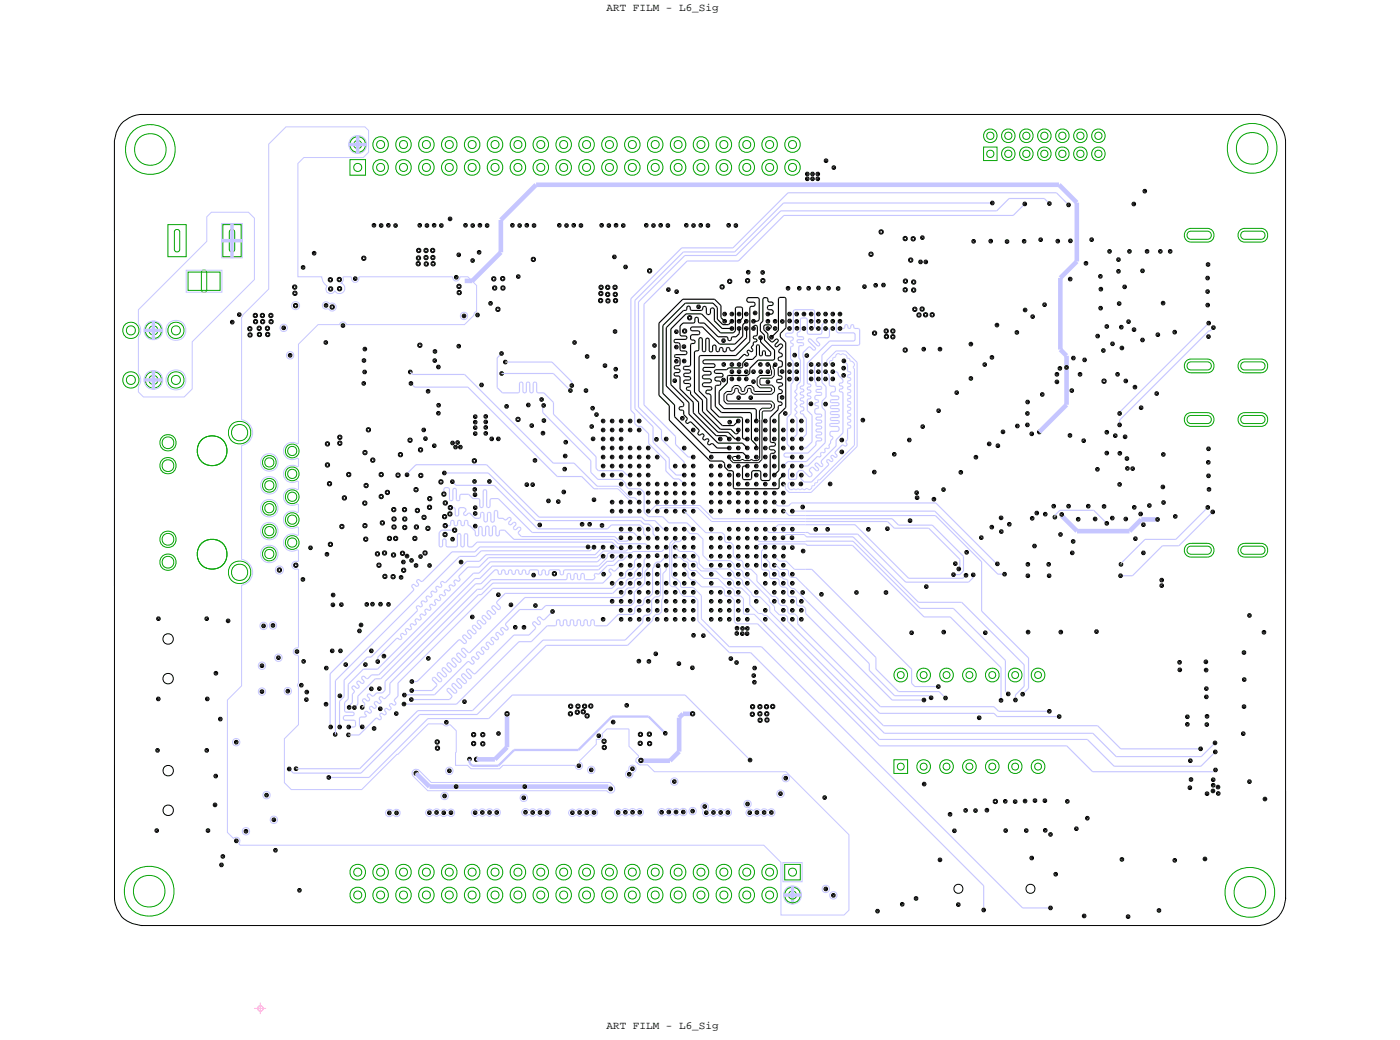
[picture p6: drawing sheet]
<svg xmlns="http://www.w3.org/2000/svg" width="155mm" height="115mm" viewBox="0 0 155 115" stroke-linecap="round" stroke-linejoin="round" font-family="sans-serif">
<defs><g id="words">
<g font-size="1.2">
<text x="67.3" y="1.2">ART FILM - L6_Sig</text>
<text x="67.3" y="114.2">ART FILM - L6_Sig</text>
</g>
</g></defs>
<!-- layer: Drawing Origin -->
<path d="M28.3 111.9h1.2M28.7 111.7l.2-.1 .2 .1 .1 .2-.1 .2-.2 .1-.2-.1-.1-.2zM28.9 111.3v1.2" fill="none" stroke="#ff79cb" stroke-width=".11"/>
<!-- layer: Nets -->
<g fill="none" stroke="#c6c6ff" stroke-width=".51">
<path d="M51.6 31.2h.8zM52.4 31.2l3.2-3.2zM55.6 24.4v3.6zM55.6 24.4l3.9-3.9zM59.5 20.5h58zM117.5 20.5l2 2zM117.7 30.8v8zM117.7 38.8l.7 .7zM118.4 39.5v1.3zM119.5 22.5v6.5zM119.5 29l-1.8 1.8zM115.4 47.9l3-3z"/>
<path d="M117.9 57.1v.1zM117.9 57.2l1.7 1.7zM118.4 40.8v4.1zM119.6 58.9h5.8zM125.4 58.9l1.3-1.3zM126.7 57.6h1.8zM56.3 79.2v3.7zM75.4 79.6v3.8zM75.4 79.6l.4-.4zM75.8 79.2h1.1zM46.2 85.8l1.5 1.5zM47.7 87.3h2.9z"/>
<path d="M50.6 87.3h7.6zM52.9 84.3h2zM56.3 82.9l-1.4 1.4zM58.2 87.3h9.3zM67.5 87.3l.3 .2zM71.1 84.4h.1M71.2 84.4h3.2zM74.4 84.4l1-1z"/>
</g>
<g fill="none" stroke="#000" stroke-width=".11">
<path d="M89.4 19.7l.2-.1 .2 .1v.2l-.2 .1-.2-.1zM89.4 19.2l.2-.1 .2 .1v.2l-.2 .1-.2-.1zM89.5 19.8l.1-.1 .1 .2h-.1zM89.5 19.3l.1-.1 .1 .2h-.1zM90 19.7l.2-.1 .2 .1v.2l-.2 .1-.2-.1zM90 19.2l.2-.1 .2 .1v.2l-.2 .1-.2-.1zM90.1 19.8l.1-.1 .1 .2h-.1zM90.1 19.3l.1-.1 .1 .2h-.1zM90.6 19.7l.2-.1 .2 .1v.2l-.2 .1-.2-.1zM90.6 19.2l.2-.1 .2 .1v.2l-.2 .1-.2-.1zM90.7 19.8l.1-.1 .1 .2h-.1zM90.7 19.3l.1-.1 .1 .2h-.1z"/>
<path d="M91.5 17.7l.2-.1 .2 .1v.2l-.2 .1-.2-.1zM91.6 17.8l.1-.1 .1 .2h-.1zM92.4 18.5l.2-.1 .1 .1v.2l-.1 .1-.2-.1zM92.5 18.5h.1v.1v.1zM25.6 35.6l.2-.1 .2 .1v.2l-.2 .1-.2-.1zM25.7 35.7l.1-.1 .1 .2h-.1zM26.4 34.8l.2-.1 .1 .1v.2l-.1 .1-.2-.1zM26.5 34.9l.1-.1v.2zM27.6 36.3l.1-.1 .2 .1 .1 .2-.1 .1-.2 .1-.1-.1-.1-.1zM27.6 37l.2-.1 .1 .1 .1 .2-.1 .1-.1 .1-.2-.1-.1-.1zM27.6 36.4l.1-.1 .2 .1v.2h-.2h-.1zM27.6 37.1l.2-.1 .1 .1v.1l-.1 .1-.2-.1z"/>
<path d="M28.2 34.8h.1h.2l.1 .2-.1 .2h-.2h-.1l-.1-.2zM28.2 35.5l.2-.1 .1 .1 .1 .2-.1 .2h-.1h-.2l-.1-.2zM28.2 34.9h.1h.2v.2l-.2 .1-.1-.1zM28.2 35.6l.2-.1 .1 .1v.2h-.1h-.2zM28.6 36.3l.2-.1 .2 .1v.1v.2l-.2 .1-.2-.1-.1-.2zM28.6 36.9h.2h.2v.2v.2l-.2 .1-.2-.1v-.2zM28.6 36.4l.2-.1 .1 .1v.1l-.1 .1-.2-.1zM28.7 37h.1h.1v.2l-.1 .1-.1-.1zM28.9 34.8h.2h.2l.1 .2-.1 .2h-.2h-.2v-.2zM29 35.5l.2-.1 .1 .1 .1 .2-.1 .2h-.1h-.2l-.1-.2zM29 34.9h.1h.2v.2l-.2 .1-.1-.1zM29 35.6l.2-.1 .1 .1v.2h-.1h-.2z"/>
<path d="M29.5 36.3l.2-.1 .2 .1v.1v.2l-.2 .1-.2-.1-.1-.2zM29.5 36.9h.2h.2l.1 .2-.1 .2-.2 .1-.2-.1v-.2zM29.6 36.4l.1-.1 .1 .1v.1l-.1 .1-.1-.1zM29.6 37h.1h.1v.2l-.1 .1-.1-.1zM29.9 34.8h.2h.1l.1 .2-.1 .2h-.1h-.2l-.1-.2zM29.9 35.5l.2-.1 .2 .1v.2v.2h-.2h-.2v-.2zM29.9 34.9h.2h.1v.2l-.1 .1-.2-.1zM30 35.6l.1-.1 .1 .1v.2h-.1h-.1zM31.3 36.3l.2-.1 .2 .1v.2l-.2 .1-.2-.1zM31.4 36.3h.1l.1 .1-.1 .1zM32 39.3l.2-.1 .2 .1v.2l-.2 .1-.2-.1zM32.1 39.4l.1-.1 .1 .2h-.1z"/>
<path d="M32.5 31.7l.2-.1 .2 .1 .1 .2-.1 .1-.2 .1-.2-.1v-.1zM32.6 32.4l.1-.1 .2 .1 .1 .1-.1 .2-.2 .1-.1-.1-.1-.2zM32.6 31.8l.1-.1 .1 .1v.1l-.1 .1-.1-.1zM32.6 32.5l.1-.1 .2 .1v.1l-.2 .1-.1-.1zM32.6 33.7h.2h.2l.1 .2-.1 .2-.2 .1-.2-.1v-.2zM32.7 33.8h.1h.1v.2l-.1 .1-.1-.1zM33.5 29.6l.1-.1 .2 .1v.2l-.2 .1-.1-.1zM33.6 29.6l.1 .1-.1 .1zM34.7 28l.2-.1 .1 .1v.2l-.1 .1-.2-.1zM34.8 28h.1l.1 .1-.1 .1zM36 37.9l.2-.1 .1 .1v.2l-.1 .1-.2-.1zM36 33.8l.2-.1 .2 .1v.2l-.2 .1-.2-.1z"/>
<path d="M36.1 38l.1-.1 .1 .1-.1 .1zM36.1 33.8h.1l.1 .1-.1 .1zM36.5 30.9l.2-.1 .2 .1v.1v.2l-.2 .1-.2-.1-.1-.2zM36.5 31.9l.2-.1 .2 .1v.2v.1l-.2 .1-.2-.1v-.1zM36.5 31l.2-.1 .1 .1v.1l-.1 .1-.2-.1zM36.6 32l.1-.1 .1 .1v.1l-.1 .1-.1-.1zM36.7 33.9l.2-.1 .2 .1v.2v.1l-.2 .1-.2-.1-.1-.1zM36.7 34l.2-.1 .1 .1v.1l-.1 .1-.2-.1zM37.5 30.9l.2-.1 .1 .1 .1 .1-.1 .2-.1 .1-.2-.1-.1-.2zM37.5 31.9l.2-.1 .2 .1v.1v.2l-.2 .1-.2-.1-.1-.2zM37.5 30.9h.2h.1v.2l-.1 .1-.2-.1zM37.6 32l.1-.1 .1 .1v.1l-.1 .1-.1-.1z"/>
<path d="M37.9 36l.2-.1 .2 .1v.2l-.2 .1-.2-.1zM38 36.1l.1-.1 .1 .2h-.1zM39.3 30.8l.1-.1 .2 .1v.2l-.2 .1-.1-.1zM39.3 30.9l.1-.1 .1 .2h-.1zM40.2 28.5l.2-.1 .2 .1v.2v.1l-.2 .1-.2-.1-.1-.1zM40.2 39.9l.2-.1 .2 .1v.2l-.2 .1-.2-.1zM40.2 28.6l.2-.1 .1 .1v.1l-.1 .1-.2-.1zM40.3 40l.1-.1 .1 .1-.1 .1zM40.3 38.6l.2-.1 .2 .1v.2l-.2 .1-.2-.1zM40.4 38.7l.1-.1 .1 .2h-.1zM41.3 24.9l.2-.1 .2 .1v.2l-.2 .1-.2-.1zM41.4 24.9h.1l.1 .1-.1 .1z"/>
<path d="M42.1 24.9l.2-.1 .2 .1v.2l-.2 .1-.2-.1zM42.2 25l.1-.1 .1 .2h-.1zM42.9 24.9l.2-.1 .2 .1v.2l-.2 .1-.2-.1zM43 24.9h.1l.1 .1-.1 .1zM43.7 24.9l.2-.1 .2 .1v.2l-.2 .1-.2-.1zM43.8 25l.1-.1 .1 .2h-.1zM46.2 29.1l.2-.1 .2 .1 .1 .2-.1 .1-.2 .1-.2-.1v-.1zM46.3 28.5l.2-.1 .1 .1 .1 .1-.1 .2-.1 .1-.2-.1-.1-.2zM46.3 29.2l.1-.1 .2 .1v.1l-.2 .1-.1-.1zM46.3 27.6l.2-.1 .2 .1v.2v.2h-.2h-.2l-.1-.2zM46.3 28.6l.2-.1 .1 .1v.1l-.1 .1-.2-.1zM46.3 27.7l.2-.1 .1 .1v.2h-.1h-.2z"/>
<path d="M46.4 24.9l.2-.1 .2 .1v.2l-.2 .1-.2-.1zM46.4 38.1h.2h.2v.2v.2h-.2h-.2v-.2zM46.5 38.2h.1h.1v.2l-.1 .1-.1-.1zM46.5 24.9h.1l.1 .1-.1 .1zM47.1 27.6l.2-.1 .2 .1v.2v.2h-.2h-.2l-.1-.2zM47.1 28.4l.2-.1 .2 .1v.2v.1l-.2 .1-.2-.1-.1-.1zM47.1 29.1l.2-.1 .2 .1 .1 .2-.1 .2h-.2h-.2v-.2zM47.2 27.7l.1-.1 .1 .1v.2h-.1h-.1zM47.2 28.5l.1-.1 .1 .1v.2h-.1h-.1zM47.2 29.2l.1-.1 .2 .1v.2h-.2h-.1zM47.2 24.9l.2-.1 .2 .1v.2l-.2 .1-.2-.1zM47.3 25l.1-.1 .1 .2h-.1z"/>
<path d="M47.8 27.6l.2-.1 .2 .1 .1 .2-.1 .2h-.2h-.2v-.2zM47.9 28.4l.2-.1 .1 .1 .1 .2-.1 .1-.1 .1-.2-.1-.1-.1zM47.9 27.7l.1-.1 .2 .1v.2h-.2h-.1zM47.9 29.1l.2-.1 .2 .1v.2v.1l-.2 .1-.2-.1-.1-.1zM47.9 28.5l.2-.1 .1 .1v.2h-.1h-.2zM47.9 29.2l.2-.1 .1 .1v.1l-.1 .1-.2-.1zM48 24.9l.2-.1 .2 .1v.2l-.2 .1-.2-.1zM48.1 39.9l.2-.1 .1 .1v.2l-.1 .1-.2-.1zM48.1 24.9h.1l.1 .1-.1 .1zM48.1 38.9l.2-.1 .2 .1v.2l-.2 .1-.2-.1zM48.2 40l.1-.1v.2zM48.2 38.9h.1l.1 .1-.1 .1z"/>
<path d="M48.8 24.9l.2-.1 .2 .1v.2l-.2 .1-.2-.1zM48.9 25l.1-.1 .1 .2h-.1zM49.8 24.2l.2-.1 .1 .1v.2l-.1 .1-.2-.1zM49.9 24.2h.1v.1v.1zM50.5 30.7l.1-.1 .2 .1v.2l-.2 .1-.1-.1zM50.6 30.7l.1 .1-.1 .1zM50.7 38.3l.2-.1 .2 .1v.2l-.2 .1-.2-.1zM50.7 28.2l.2-.1 .2 .1v.2l-.2 .1-.2-.1zM50.8 31.6l.1-.1 .2 .1 .1 .2-.1 .1-.2 .1-.1-.1-.1-.1zM50.8 32.3l.2-.1 .2 .1v.2v.1l-.2 .1-.2-.1-.1-.1zM50.8 31.7l.1-.1 .2 .1v.2h-.2h-.1zM50.8 38.4l.1-.1 .1 .2h-.1z"/>
<path d="M50.8 28.2h.1l.1 .1-.1 .1zM50.8 32.4l.2-.1 .1 .1v.1l-.1 .1-.2-.1zM51.3 35l.2-.1 .2 .1v.2l-.2 .1-.2-.1zM51.4 35h.1l.1 .1-.1 .1zM51.5 24.9l.2-.1 .2 .1v.2l-.2 .1-.2-.1zM51.6 24.9h.1l.1 .1-.1 .1zM52.3 28.8l.2-.1 .1 .1v.2l-.1 .1-.2-.1zM52.3 24.9l.2-.1 .2 .1v.2l-.2 .1-.2-.1zM52.4 28.9l.1-.1 .1 .2h-.1zM52.4 25l.1-.1 .1 .2h-.1zM52.8 34.9l.2-.2 .2 .2v.1l-.2 .2-.2-.2zM52.9 34.9l.1-.1 .1 .2-.1 .1z"/>
<path d="M53 27.9l.2-.1 .2 .1v.2l-.2 .1-.2-.1zM53.1 24.9l.2-.1 .2 .1v.2l-.2 .1-.2-.1zM53.1 27.9h.1l.1 .1-.1 .1zM53.2 24.9h.1l.1 .1-.1 .1zM53.9 24.9l.2-.1 .2 .1v.2l-.2 .1-.2-.1zM54 25l.1-.1 .1 .2h-.1zM54.3 33.6l.2-.1 .1 .1v.2l-.1 .1-.2-.1zM54.4 33.6h.1v.1v.1zM54.6 30.8l.2-.1 .2 .1v.1v.2l-.2 .1-.2-.1v-.2zM54.7 30.9l.1-.1 .1 .1v.1l-.1 .1-.1-.1zM54.7 31.8l.2-.1 .2 .1 .1 .2-.1 .1-.2 .1-.2-.1v-.1zM54.8 31.9l.1-.1 .1 .1v.1l-.1 .1-.1-.1z"/>
<path d="M55.1 34.2l.2-.1 .1 .1 .1 .1-.1 .2-.1 .1-.2-.1-.1-.2zM55.1 34.2h.2h.1v.2l-.1 .1-.2-.1zM55.5 39.1l.2-.1 .2 .1v.2l-.2 .1-.2-.1zM55.6 39.2l.1-.1 .1 .2h-.1zM55.6 30.7h.2h.2v.2v.2l-.2 .1-.2-.1v-.2zM55.6 31.8l.2-.1 .2 .1 .1 .2-.1 .1-.2 .1-.2-.1v-.1zM55.7 30.8h.1h.1v.2l-.1 .1-.1-.1zM55.7 31.9l.1-.1 .2 .1v.1l-.2 .1-.1-.1zM56.7 24.9l.2-.1 .2 .1v.2l-.2 .1-.2-.1zM56.8 24.9h.1l.1 .1-.1 .1zM57.3 30.6l.2-.1 .2 .1v.2l-.2 .1-.2-.1zM57.4 30.6h.1l.1 .1-.1 .1z"/>
<path d="M57.5 24.9l.2-.1 .2 .1v.2l-.2 .1-.2-.1zM57.6 25l.1-.1 .1 .2h-.1zM58.3 24.9l.2-.1 .2 .1v.2l-.2 .1-.2-.1zM58.4 24.9h.1l.1 .1-.1 .1zM59 28.6l.2-.1 .2 .1v.2v.1l-.2 .1-.2-.1v-.1zM59.1 28.7l.1-.1 .1 .1v.2h-.1h-.1zM59.1 24.9l.2-.1 .2 .1v.2l-.2 .1-.2-.1zM59.2 25l.1-.1 .1 .2h-.1zM61.9 24.9l.2-.1 .2 .1v.2l-.2 .1-.2-.1zM62 24.9h.1l.1 .1-.1 .1zM62.7 24.9l.2-.1 .2 .1v.2l-.2 .1-.2-.1zM62.8 25l.1-.1 .1 .2h-.1z"/>
<path d="M63.5 24.9l.2-.1 .2 .1v.2l-.2 .1-.2-.1zM63.6 24.9h.1l.1 .1-.1 .1zM63.6 37.9l.2-.1 .2 .1v.2l-.2 .1-.2-.1zM63.7 38l.1-.1 .1 .2h-.1zM64.3 24.9l.2-.1 .2 .1v.2l-.2 .1-.2-.1zM64.4 25l.1-.1 .1 .2h-.1zM65 39.5l.2-.2 .2 .2v.1l-.2 .2-.2-.2zM65.1 39.5l.1-.1 .1 .2-.1 .1zM66.5 33.2l.2-.1 .2 .1v.2v.1l-.2 .1-.2-.1-.1-.1zM66.5 32.4l.2-.1 .2 .1v.2v.1l-.2 .1-.2-.1v-.1zM66.5 33.3l.2-.1 .1 .1v.1l-.1 .1-.2-.1zM66.5 31.7l.2-.1 .2 .1 .1 .2-.1 .1-.2 .1-.2-.1v-.1z"/>
<path d="M66.6 32.5l.1-.1 .1 .1v.1l-.1 .1-.1-.1zM66.6 31.8l.1-.1 .2 .1v.2h-.2h-.1zM66.6 24.9l.2-.1 .2 .1v.2l-.2 .1-.2-.1zM66.7 24.9h.1l.1 .1-.1 .1zM67.3 32.5l.2-.1 .1 .1 .1 .2-.1 .1-.1 .1-.2-.1-.1-.1zM67.3 31.7l.2-.1 .1 .1 .1 .2-.1 .1-.1 .1-.2-.1-.1-.1zM67.3 33.2l.2-.1 .2 .1v.2v.1l-.2 .1-.2-.1-.1-.1zM67.3 32.6l.2-.1 .1 .1v.1l-.1 .1-.2-.1zM67.3 31.8l.2-.1 .1 .1v.2h-.1h-.2zM67.3 33.3l.2-.1 .1 .1v.2h-.1h-.2zM67.4 24.9l.2-.1 .2 .1v.2l-.2 .1-.2-.1zM67.5 25l.1-.1 .1 .2h-.1z"/>
<path d="M68 28.4l.2-.1 .2 .1v.2l-.2 .1-.2-.1zM68.1 31.7l.2-.1 .2 .1v.2v.1l-.2 .1-.2-.1-.1-.1zM68.1 36.7l.2-.1 .2 .1v.2l-.2 .1-.2-.1zM68.1 28.5l.1-.1 .1 .2h-.1zM68.1 32.5l.2-.1 .2 .1v.2v.1l-.2 .1-.2-.1v-.1zM68.1 31.8l.2-.1 .1 .1v.2h-.1h-.2zM68.1 33.2l.2-.1 .2 .1 .1 .2-.1 .1-.2 .1-.2-.1v-.1zM68.2 32.6l.1-.1 .1 .1v.1l-.1 .1-.1-.1zM68.2 36.7h.1l.1 .1-.1 .1zM68.2 33.3l.1-.1 .2 .1v.1l-.2 .1-.1-.1zM68.2 24.9l.2-.1 .2 .1v.2l-.2 .1-.2-.1zM68.3 24.9h.1l.1 .1-.1 .1z"/>
<path d="M69 24.9l.2-.1 .2 .1v.2l-.2 .1-.2-.1zM69.1 25l.1-.1 .1 .2h-.1zM69.3 29.5l.1-.1 .2 .1v.2l-.2 .1-.1-.1zM69.3 29.6l.1-.1 .1 .2h-.1zM71.6 24.9l.1-.1 .2 .1v.2l-.2 .1-.1-.1zM71.6 24.9h.1l.1 .1-.1 .1zM71.9 29.9l.2-.1 .2 .1v.2v.1l-.2 .1-.2-.1v-.1zM72 30l.1-.1 .1 .1v.1l-.1 .1-.1-.1zM72.4 24.9l.1-.1 .2 .1v.2l-.2 .1-.1-.1zM72.4 39.5l.1-.1 .2 .1v.2l-.2 .1-.1-.1zM72.4 25l.1-.1 .1 .2h-.1zM72.4 39.6l.1-.1 .1 .2h-.1z"/>
<path d="M72.5 38.2l.2-.1 .1 .1v.2l-.1 .1-.2-.1zM72.6 38.3l.1-.1v.2zM73.2 24.9l.1-.1 .2 .1v.2l-.2 .1-.1-.1zM73.2 24.9h.1l.1 .1-.1 .1zM74 24.9l.1-.1 .2 .1v.2l-.2 .1-.1-.1zM74 32l.2-.1 .2 .1v.2l-.2 .1-.2-.1zM74 25l.1-.1 .1 .2h-.1zM74.1 32.1l.1-.1 .1 .2h-.1zM74.9 40l.2-.1 .2 .1v.2l-.2 .1-.2-.1zM74.9 38.4l.2-.1 .2 .1v.2l-.2 .1-.2-.1zM74.9 36.7l.2-.1 .2 .1v.2l-.2 .1-.2-.1zM74.9 32.3l.2-.1 .2 .1v.2l-.2 .1-.2-.1z"/>
<path d="M75 38.5l.1-.1 .1 .2h-.1zM75 36.8l.1-.1 .1 .2h-.1zM75 32.3h.1l.1 .1-.1 .1zM75.7 38.4l.2-.1 .2 .1v.2l-.2 .1-.2-.1zM75.8 40l.1-.1 .2 .1v.2l-.2 .1-.1-.1zM75.8 36.6l.2-.1 .2 .1v.1v.2l-.2 .1-.2-.1v-.2zM75.8 38.4h.1l.1 .1-.1 .1zM75.9 36.7l.1-.1 .1 .1v.1l-.1 .1-.1-.1zM76 24.9l.2-.1 .2 .1v.2l-.2 .1-.2-.1zM76.1 24.9h.1l.1 .1-.1 .1zM76.4 35.1l.2-.1 .1 .1 .1 .2-.1 .1-.1 .1-.2-.1-.1-.1zM76.4 35.2l.2-.1 .1 .1v.1l-.1 .1-.2-.1z"/>
<path d="M76.8 24.9l.2-.1 .2 .1v.2l-.2 .1-.2-.1zM76.9 25l.1-.1 .1 .2h-.1zM77.4 33.9l.1-.1 .2 .1v.2l-.2 .1-.1-.1zM77.5 34v-.1l.1 .2h-.1zM77.6 24.9l.2-.1 .2 .1v.2l-.2 .1-.2-.1zM77.7 24.9h.1l.1 .1-.1 .1zM78.4 24.9l.2-.1 .2 .1v.2l-.2 .1-.2-.1zM78.5 25l.1-.1 .1 .2h-.1zM80 31.7l.2-.1 .1 .1 .1 .1-.1 .2-.1 .1-.2-.1-.1-.2zM80 31.8l.2-.1 .1 .1v.1l-.1 .1-.2-.1zM80.1 37.7l.2-.1 .2 .1v.2l-.2 .1-.2-.1zM80.2 37.7h.1l.1 .1-.1 .1z"/>
<path d="M80.3 35.5l.1-.1 .2 .1v.2l-.2 .1-.1-.1zM80.3 34.7l.1-.1 .2 .1v.2l-.2 .1-.1-.1zM80.3 35.6l.1-.1 .1 .2h-.1zM80.3 34.8l.1-.1 .1 .2h-.1zM80.7 24.9l.2-.1 .2 .1v.2l-.2 .1-.2-.1zM80.8 24.9h.1l.1 .1-.1 .1zM80.8 31.1l.2-.1 .2 .1v.1v.2l-.2 .1-.2-.1v-.2zM80.9 31.1h.1h.1v.2l-.1 .1-.1-.1zM81.1 34.7l.1-.1 .2 .1v.2l-.2 .1-.1-.1zM81.1 35.5l.1-.1 .2 .1v.2l-.2 .1-.1-.1zM81.1 36.3l.1-.1 .2 .1v.2l-.2 .1-.1-.1zM81.1 34.8l.1-.1 .1 .2h-.1z"/>
<path d="M81.1 35.6l.1-.1 .1 .2h-.1zM81.1 36.4l.1-.1 .1 .2h-.1zM81.5 24.9l.2-.1 .2 .1v.2l-.2 .1-.2-.1zM81.6 25l.1-.1 .1 .2h-.1zM81.9 36.3l.1-.1 .2 .1v.2l-.2 .1-.1-.1zM81.9 35.5l.1-.1 .2 .1v.2l-.2 .1-.1-.1zM81.9 34.7l.1-.1 .2 .1v.2l-.2 .1-.1-.1zM81.9 36.4l.1-.1 .1 .2h-.1zM81.9 35.6l.1-.1 .1 .2h-.1zM81.9 34.8l.1-.1 .1 .2h-.1zM82.7 34.7l.1-.1 .2 .1v.2l-.2 .1-.1-.1zM82.7 36.3l.1-.1 .2 .1v.2l-.2 .1-.1-.1z"/>
<path d="M82.7 35.5l.1-.1 .2 .1v.2l-.2 .1-.1-.1zM82.7 34.8l.1-.1 .1 .2h-.1zM82.7 36.4l.1-.1 .1 .2h-.1zM82.7 35.6l.1-.1 .1 .2h-.1zM82.8 31l.2-.1 .2 .1v.1v.2l-.2 .1-.2-.1-.1-.2zM82.8 31.1l.2-.1 .1 .1v.1l-.1 .1-.2-.1zM82.9 30.1l.2-.1 .1 .1v.2l-.1 .1-.2-.1zM83 30.2l.1-.1v.2zM83.5 35.5l.1-.1 .2 .1v.2l-.2 .1-.1-.1zM83.5 36.3l.1-.1 .2 .1v.2l-.2 .1-.1-.1zM83.5 35.6l.1-.1 .1 .2h-.1zM83.5 36.4l.1-.1 .1 .2h-.1z"/>
<path d="M83.6 34.6l.2-.1 .2 .1v.2l-.2 .1-.2-.1zM83.7 34.7l.1-.1 .1 .2h-.1zM84.2 37.4l.2-.1 .2 .1v.2l-.2 .1-.2-.1zM84.3 37.4h.1l.1 .1-.1 .1zM84.5 30.1l.2-.1 .1 .1v.2l-.1 .1-.2-.1zM84.5 31l.2-.1 .2 .1v.1v.2l-.2 .1-.2-.1-.1-.2zM84.5 31.1l.2-.1 .1 .1v.1l-.1 .1-.2-.1zM84.6 30.2l.1-.1v.2zM85.1 36.4l.1-.2 .2 .2v.1l-.2 .2-.1-.2zM85.1 35.5l.1-.1 .2 .1v.2l-.2 .1-.1-.1zM85.1 34.7l.1-.1 .2 .1v.2l-.2 .1-.1-.1zM85.1 36.4h.1l.1 .1-.1 .1z"/>
<path d="M85.1 35.6l.1-.1 .1 .2h-.1zM85.1 34.8l.1-.1 .1 .2h-.1zM85.5 37.3l.1-.1 .2 .1v.2l-.2 .1-.1-.1zM85.5 37.4l.1-.1 .1 .2h-.1zM85.9 36.3l.1-.1 .2 .1v.2l-.2 .1-.1-.1zM85.9 35.5l.1-.1 .2 .1v.2l-.2 .1-.1-.1zM85.9 36.4l.1-.1 .1 .2h-.1zM85.9 35.6l.1-.1 .1 .2h-.1zM86.7 35.6l.1-.1 .2 .1v.2l-.2 .1-.1-.1zM86.7 35.6h.1l.1 .1-.1 .1zM87.3 31.9l.2-.1 .2 .1v.2l-.2 .1-.2-.1zM87.4 31.9h.1l.1 .1-.1 .1z"/>
<path d="M87.5 36.3l.1-.1 .2 .1v.2l-.2 .1-.1-.1zM87.5 34.7l.1-.1 .2 .1v.2l-.2 .1-.1-.1zM87.5 35.5l.2-.1 .1 .1v.2l-.1 .1-.2-.1zM87.5 36.4l.1-.1 .1 .2h-.1zM87.5 34.8l.1-.1 .1 .2h-.1zM87.6 35.6l.1-.1v.2zM88 39.3l.2-.1 .2 .1v.2l-.2 .1-.2-.1zM88.1 39.3h.1l.1 .1-.1 .1zM88.3 34.7l.1-.1 .2 .1v.2l-.2 .1-.1-.1zM88.3 35.6l.1-.1 .2 .1v.2l-.2 .1-.1-.1zM88.3 36.3l.2-.1 .1 .1v.2l-.1 .1-.2-.1zM88.3 34.8l.1-.1 .1 .2h-.1z"/>
<path d="M88.3 35.6h.1l.1 .1-.1 .1zM88.4 36.4l.1-.1 .1 .2h-.1zM88.5 31.9l.2-.1 .2 .1v.2l-.2 .1-.2-.1zM88.6 31.9h.1l.1 .1-.1 .1zM89.1 34.7l.1-.1 .2 .1v.2l-.2 .1-.1-.1zM89.1 36.3l.1-.1 .2 .1v.2l-.2 .1-.1-.1zM89.1 34.8l.1-.1 .1 .2h-.1zM89.1 36.4l.1-.1 .1 .2h-.1zM89.4 39.4l.2-.2 .1 .2v.1l-.1 .2-.2-.2zM89.5 39.4l.1-.1v.2v.1zM89.6 31.9l.2-.1 .1 .1v.2l-.1 .1-.2-.1zM89.7 31.9h.1v.1v.1z"/>
<path d="M89.9 35.5l.1-.1 .2 .1v.2l-.2 .1-.1-.1zM89.9 34.7l.1-.1 .2 .1v.2l-.2 .1-.1-.1zM89.9 36.3l.2-.1 .1 .1v.2l-.1 .1-.2-.1zM89.9 35.6l.1-.1 .1 .2h-.1zM89.9 34.8l.1-.1 .1 .2h-.1zM90 36.4l.1-.1 .1 .2h-.1zM90.7 35.5l.1-.1 .2 .1v.2l-.2 .1-.1-.1zM90.7 36.3l.1-.1 .2 .1v.2l-.2 .1-.1-.1zM90.7 34.7l.1-.1 .2 .1v.2l-.2 .1-.1-.1zM90.7 31.9l.2-.1 .1 .1v.2l-.1 .1-.2-.1zM90.7 35.6l.1-.1 .1 .2h-.1zM90.7 36.4l.1-.1 .1 .2h-.1z"/>
<path d="M90.7 34.8l.1-.1 .1 .2h-.1zM90.8 31.9h.1v.1v.1zM91.5 35.5l.1-.1 .2 .1v.2l-.2 .1-.1-.1zM91.5 36.3l.1-.1 .2 .1v.2l-.2 .1-.1-.1zM91.5 34.7l.1-.1 .2 .1v.2l-.2 .1-.1-.1zM91.5 35.6l.1-.1 .1 .2h-.1zM91.5 36.4l.1-.1 .1 .2h-.1zM91.5 34.8l.1-.1 .1 .2h-.1zM91.8 31.9l.2-.1 .1 .1v.2l-.1 .1-.2-.1zM91.9 31.9h.1l.1 .1-.1 .1zM92.3 35.5l.1-.1 .2 .1v.2l-.2 .1-.1-.1zM92.3 36.3l.1-.1 .2 .1v.2l-.2 .1-.1-.1z"/>
<path d="M92.3 34.7l.1-.1 .2 .1v.2l-.2 .1-.1-.1zM92.3 35.6l.1-.1 .1 .2h-.1zM92.3 36.4l.1-.1 .1 .2h-.1zM92.3 34.8l.1-.1 .1 .2h-.1zM92.9 31.9l.1-.1 .2 .1v.2l-.2 .1-.1-.1zM92.9 32l.1-.1 .1 .2h-.1zM93.1 34.7l.1-.1 .2 .1v.2l-.2 .1-.1-.1zM93.1 35.5l.1-.1 .2 .1v.2l-.2 .1-.1-.1zM93.1 36.3l.1-.1 .2 .1v.2l-.2 .1-.1-.1zM93.1 34.8l.1-.1 .1 .2h-.1zM93.1 35.6l.1-.1 .1 .2h-.1zM93.1 36.4l.1-.1 .1 .2h-.1z"/>
<path d="M93.5 39.9l.2-.1 .2 .1v.2l-.2 .1-.2-.1zM93.6 40l.1-.1 .1 .2h-.1zM95.8 31.7l.2-.1 .1 .1v.2l-.1 .1-.2-.1zM95.9 31.8l.1-.1v.2zM96.5 28h.2h.2v.2v.2l-.2 .1-.2-.1-.1-.2zM96.5 28.1h.2h.1v.2l-.1 .1-.2-.1zM96.9 36.8l.2-.1 .2 .1v.2v.1l-.2 .1-.2-.1-.1-.1zM96.9 36.9l.2-.1 .1 .1v.1l-.1 .1-.2-.1zM97 31.6l.2-.2 .2 .2v.1l-.2 .2-.2-.2zM97.1 31.6l.1-.1 .1 .2-.1 .1zM97.6 25.6l.2-.1 .2 .1 .1 .1-.1 .2-.2 .1-.2-.1v-.2zM97.7 25.7l.1-.1 .1 .1v.1l-.1 .1-.1-.1z"/>
<path d="M97.9 31.5l.2-.1 .1 .1v.2l-.1 .1-.2-.1zM98 31.6l.1-.1 .1 .2h-.1zM98.2 36.6l.2-.1 .2 .1v.1v.2l-.2 .1-.2-.1-.1-.2zM98.2 37.2l.2-.1 .2 .1v.1v.2l-.2 .1-.2-.1v-.2zM98.2 36.7l.2-.1 .1 .1v.1l-.1 .1-.2-.1zM98.3 37.3l.1-.1 .1 .1v.1l-.1 .1-.1-.1zM98.9 36.6l.2-.1 .2 .1v.1v.2l-.2 .1-.2-.1v-.2zM98.9 37.2l.2-.1 .2 .1v.2v.1l-.2 .1-.2-.1v-.1zM99 36.7l.1-.1 .1 .1v.1l-.1 .1-.1-.1zM99 37.3l.1-.1 .1 .1v.1l-.1 .1-.1-.1zM100.3 26.3l.2-.1 .2 .1v.2v.1l-.2 .1-.2-.1-.1-.1zM100.3 38.7l.2-.1 .2 .1v.1v.2l-.2 .1-.2-.1-.1-.2z"/>
<path d="M100.3 32l.2-.1 .2 .1v.2v.1l-.2 .1-.2-.1-.1-.1zM100.3 31h.2h.2v.2v.2h-.2h-.2v-.2zM100.3 26.4l.2-.1 .1 .1v.1l-.1 .1-.2-.1zM100.3 38.8l.2-.1 .1 .1v.1l-.1 .1-.2-.1zM100.3 32.1l.2-.1 .1 .1v.1l-.1 .1-.2-.1zM100.4 31.1l.1-.1 .1 .1v.2h-.1h-.1zM100.9 28.7l.2-.1 .2 .1v.2v.1l-.2 .1-.2-.1-.1-.1zM101 28.8l.1-.1 .1 .1v.1l-.1 .1-.1-.1zM101.2 26.3h.2h.1l.1 .2-.1 .2h-.1h-.2l-.1-.2zM101.2 26.4l.2-.1 .1 .1v.2h-.1h-.2zM101.2 31.1h.2h.2l.1 .2-.1 .2h-.2h-.2v-.2zM101.2 32l.2-.1 .2 .1 .1 .2-.1 .2h-.2h-.2v-.2z"/>
<path d="M101.3 31.2l.1-.1 .2 .1v.2h-.2h-.1zM101.3 32.1l.1-.1 .2 .1v.2h-.2h-.1zM101.4 34.2l.1-.1 .2 .1 .1 .1-.1 .2-.2 .1-.1-.1-.1-.2zM101.4 34.2h.1h.2v.2l-.2 .1-.1-.1zM101.8 34.8l.2-.1 .2 .1v.2v.1l-.2 .1-.2-.1v-.1zM101.9 34.9l.1-.1 .1 .1v.1l-.1 .1-.1-.1zM102 29l.2-.1 .2 .1v.2l-.2 .1-.2-.1zM102.1 29h.1l.1 .1-.1 .1zM102.2 34.1h.2h.1l.1 .2-.1 .2h-.1h-.2l-.1-.2zM102.2 26.3l.2-.1 .2 .1v.2l-.2 .1-.2-.1zM102.2 34.2l.2-.1 .1 .1v.2h-.1h-.2zM102.3 26.3h.1l.1 .1-.1 .1z"/>
<path d="M102.4 38.6l.1-.1 .2 .1v.2l-.2 .1-.1-.1zM102.4 38.7l.1-.1 .1 .2h-.1zM102.6 34.8l.1-.1 .2 .1 .1 .1-.1 .2-.2 .1-.1-.1-.1-.2zM102.6 29l.2-.1 .1 .1v.2l-.1 .1-.2-.1zM102.6 34.9l.1-.1 .2 .1v.1l-.2 .1-.1-.1zM102.7 29h.1l.1 .1-.1 .1zM103.3 34.8l.2-.1 .2 .1v.1v.2l-.2 .1-.2-.1-.1-.2zM103.3 34.9l.2-.1 .1 .1v.1l-.1 .1-.2-.1zM104.2 38.6l.1-.1 .2 .1v.2l-.2 .1-.1-.1zM104.2 38.7l.1-.1 .1 .2h-.1zM107.6 38.1l.2-.1 .1 .1v.2l-.1 .1-.2-.1zM107.7 38.1h.1l.1 .1-.1 .1z"/>
<path d="M107.9 26.7l.2-.1 .2 .1v.2l-.2 .1-.2-.1zM108 26.7h.1l.1 .1-.1 .1zM109.8 26.7l.2-.1 .2 .1v.2l-.2 .1-.2-.1zM109.9 26.7h.1l.1 .1-.1 .1zM109.9 39.6l.2-.2 .2 .2v.2l-.2 .1-.2-.1zM110 22.4l.1-.1 .2 .1v.2l-.2 .1-.1-.1zM110 39.6h.1l.1 .1-.1 .1zM110.1 22.5v-.1l.1 .2h-.1zM110.5 36l.2-.1 .1 .1v.2l-.1 .1-.2-.1zM110.6 36h.1l.1 .1-.1 .1zM111.6 26.7l.2-.1 .2 .1v.2l-.2 .1-.2-.1zM111.7 26.8l.1-.1 .1 .1-.1 .1z"/>
<path d="M112.7 36.8l.2-.1 .2 .1v.2l-.2 .1-.2-.1zM112.8 36.8h.1l.1 .1-.1 .1zM113.5 26.7l.2-.1 .2 .1v.2l-.2 .1-.2-.1zM113.6 22.5l.2-.1 .1 .1v.2l-.1 .1-.2-.1zM113.6 26.7h.1l.1 .1-.1 .1zM113.6 34.3l.2-.1 .2 .1v.2l-.2 .1-.2-.1zM113.7 22.6l.1-.1v.2zM113.7 34.3h.1l.1 .1-.1 .1zM114.4 35l.2-.1 .2 .1v.2l-.2 .1-.2-.1zM114.5 35.1l.1-.1 .1 .2h-.1zM115.3 26.5l.2-.1 .2 .1v.2l-.2 .1-.2-.1zM115.4 26.5h.1l.1 .1-.1 .1z"/>
<path d="M115.8 33.7l.1-.1 .2 .1v.2l-.2 .1-.1-.1zM115.9 33.8v-.1l.1 .2h-.1zM116.3 22.5l.2-.1 .2 .1v.2l-.2 .1-.2-.1zM116.4 22.5h.1l.1 .1-.1 .1zM117.2 26.7l.2-.1 .2 .1v.2l-.2 .1-.2-.1zM117.3 26.7h.1l.1 .1-.1 .1zM118.4 22.6l.2-.1 .2 .1v.2l-.2 .1-.2-.1zM118.5 22.7l.1-.1 .1 .2h-.1zM118.6 30.9l.2-.1 .2 .1v.2l-.2 .1-.2-.1zM118.6 26.6l.2-.1 .2 .1v.2l-.2 .1-.2-.1zM118.7 30.9h.1l.1 .1-.1 .1zM118.7 26.7l.1-.1 .1 .2h-.1z"/>
<path d="M119 39.6l.1-.1 .2 .1v.2l-.2 .1-.1-.1zM119.1 39.7v-.1l.1 .2h-.1zM120.2 39.8l.2-.1 .2 .1v.2l-.2 .1-.2-.1zM120.3 39.9l.1-.1 .1 .2h-.1zM120.4 29.1l.1-.1 .2 .1v.2l-.2 .1-.1-.1zM120.5 29.2v-.1l.1 .2h-.1zM121 26.5l.2-.1 .2 .1v.2l-.2 .1-.2-.1zM121.1 26.5h.1l.1 .1-.1 .1zM121.7 37.2l.1-.1 .2 .1v.2l-.2 .1-.1-.1zM121.7 37.2h.1l.1 .1-.1 .1zM122 30.6l.1-.1 .2 .1v.2l-.2 .1-.1-.1zM122 34.1l.2-.1 .1 .1v.2l-.1 .1-.2-.1z"/>
<path d="M122 32l.2-.1 .2 .1v.2l-.2 .1-.2-.1zM122.1 30.6l.1 .1-.1 .1zM122.1 34.1h.1l.1 .1-.1 .1zM122.1 32h.1l.1 .1-.1 .1zM122.3 38.8l.2-.1 .2 .1v.2l-.2 .1-.2-.1zM122.4 38.8h.1l.1 .1-.1 .1zM122.7 36.1l.2-.1 .1 .1v.2l-.1 .1-.2-.1zM122.8 36.2l.1-.1v.2zM123 27.8l.2-.1 .1 .1v.2l-.1 .1-.2-.1zM123.1 27.8h.1v.1v.1zM123.3 38.1l.2-.2 .2 .2v.1l-.2 .2-.2-.2zM123.4 38.1l.1-.1 .1 .2-.1 .1z"/>
<path d="M124 30l.2-.1 .1 .1v.2l-.1 .1-.2-.1zM124 28.7l.2-.1 .1 .1v.2l-.1 .1-.2-.1zM124 33.6l.2-.1 .2 .1v.2l-.2 .1-.2-.1zM124.1 30.1l.1-.1v.2zM124.1 28.8l.1-.1v.2zM124.1 33.6h.1l.1 .1-.1 .1zM124.3 36.2l.2-.1 .1 .1v.2l-.1 .1-.2-.1zM124.4 38.5l.1-.1 .2 .1v.2l-.2 .1-.1-.1zM124.4 36.3l.1-.1 .1 .1-.1 .1zM124.4 38.6l.1-.1 .1 .2h-.1zM124.7 31.7l.1-.1 .2 .1v.2l-.2 .1-.1-.1zM124.7 31.8l.1-.1 .1 .2h-.1z"/>
<path d="M125.1 35.6l.2-.1 .1 .1v.2l-.1 .1-.2-.1zM125.2 35.6h.1l.1 .1-.1 .1zM125.2 27.8l.2-.1 .1 .1v.2l-.1 .1-.2-.1zM125.3 27.8h.1l.1 .1-.1 .1zM125.7 22.5l.2-.1 .1 .1v.2l-.1 .1-.2-.1zM125.7 36.5l.2-.1 .2 .1v.2l-.2 .1-.2-.1zM125.8 22.6l.1-.1v.2zM125.8 36.5h.1l.1 .1-.1 .1zM126.6 37.6l.2-.1 .2 .1v.2l-.2 .1-.2-.1zM126.6 30l.2-.2 .2 .2v.1l-.2 .2-.2-.2zM126.7 37.7l.1-.1 .1 .2h-.1zM126.7 30l.1-.1 .1 .2-.1 .1z"/>
<path d="M126.9 21.1l.2-.1 .2 .1v.2l-.2 .1-.2-.1zM127 21.2l.1-.1 .1 .2h-.1zM127.1 27.8l.2-.1 .2 .1v.2l-.2 .1-.2-.1zM127.2 27.8h.1l.1 .1-.1 .1zM128.3 37l.2-.1 .2 .1v.2l-.2 .1-.2-.1zM128.4 37.1l.1-.1 .1 .2h-.1zM128.6 27.8l.2-.1 .2 .1v.2l-.2 .1-.2-.1zM128.7 27.8h.1l.1 .1-.1 .1zM128.9 33.5l.2-.1 .2 .1v.2l-.2 .1-.2-.1zM129 33.6l.1-.1 .1 .2h-.1zM129.7 27.8l.2-.1 .2 .1v.2l-.2 .1-.2-.1zM129.8 27.8h.1l.1 .1-.1 .1z"/>
<path d="M130.2 36.8l.2-.2 .2 .2v.1l-.2 .2-.2-.2zM130.3 36.8l.1-.1 .1 .2-.1 .1zM133.9 30.8l.1-.2 .2 .2v.1l-.2 .2-.1-.2zM133.9 32.3l.1-.2 .2 .2v.1l-.2 .2-.1-.2zM133.9 33.8l.2-.2 .1 .2v.1l-.1 .2-.2-.2zM133.9 29.3l.2-.2 .2 .2v.1l-.2 .2-.2-.2zM134 30.8v-.1l.1 .2-.1 .1zM134 32.3v-.1l.1 .2-.1 .1zM134 37.3l.1-.2 .2 .2v.1l-.2 .2-.1-.2zM134 33.8l.1-.1v.2v.1zM134 35.8l.2-.2 .1 .2v.1l-.1 .2-.2-.2zM134 29.3l.1-.1 .1 .2-.1 .1z"/>
<path d="M134.1 37.3v-.1l.1 .2-.1 .1zM134.1 35.8l.1-.1 .1 .2-.1 .1zM134.5 36.3l.2-.2 .2 .2v.1l-.2 .2-.2-.2zM134.6 36.3l.1-.1 .1 .2-.1 .1zM36.2 51.4l.1-.1 .2 .1 .1 .2-.1 .2h-.2h-.1l-.1-.2zM36.2 49.1l.1-.1 .2 .1 .1 .2-.1 .1-.2 .1-.1-.1-.1-.1zM36.2 51.5l.1-.1 .2 .1v.2h-.2h-.1zM36.2 49.2l.1-.1 .2 .1v.1l-.2 .1-.1-.1zM36.4 53.5l.2-.1 .2 .1v.2v.1l-.2 .1-.2-.1-.1-.1zM36.4 53.6l.2-.1 .1 .1v.1l-.1 .1-.2-.1zM37.5 49l.2-.1 .2 .1 .1 .2-.1 .1-.2 .1-.2-.1v-.1zM37.5 48.4l.2-.1 .2 .1 .1 .1-.1 .2-.2 .1-.2-.1v-.2z"/>
<path d="M37.6 49.1l.1-.1 .2 .1v.2h-.2h-.1zM37.6 48.4h.1h.2v.2l-.2 .1-.1-.1zM37.8 58.3l.1-.1 .2 .1 .1 .1-.1 .2-.2 .1-.1-.1-.1-.2zM37.8 58.3h.1h.2v.2l-.2 .1-.1-.1zM38 55.1l.2-.1 .2 .1 .1 .1-.1 .2-.2 .1-.2-.1v-.2zM38.1 55.2l.1-.1 .2 .1v.1l-.2 .1-.1-.1zM38.5 52.5l.2-.1 .2 .1 .1 .2-.1 .1-.2 .1-.2-.1v-.1zM38.6 52.6l.1-.1 .1 .1v.1l-.1 .1-.1-.1zM40.2 42.4l.2-.1 .2 .1v.2l-.2 .1-.2-.1zM40.3 42.5l.1-.1 .1 .2h-.1zM40.3 41.2l.2-.1 .2 .1v.2l-.2 .1-.2-.1zM40.3 55.7l.2-.1 .2 .1v.1v.2l-.2 .1-.2-.1v-.2z"/>
<path d="M40.3 58.2l.2-.1 .2 .1v.1v.2l-.2 .1-.2-.1v-.2zM40.3 50.1l.2-.1 .2 .1 .1 .1-.1 .2-.2 .1-.2-.1v-.2zM40.4 55.8l.1-.1 .1 .1v.1l-.1 .1-.1-.1zM40.4 58.3l.1-.1 .1 .1v.1l-.1 .1-.1-.1zM40.4 50.1h.1h.1v.2l-.1 .1-.1-.1zM40.4 41.2h.1l.1 .1-.1 .1zM40.4 59.7l.2-.1 .2 .1v.1v.2l-.2 .1-.2-.1v-.2zM40.5 53.7l.1-.1 .2 .1 .1 .2-.1 .1-.2 .1-.1-.1-.1-.1zM40.5 59.8l.1-.1 .1 .1v.1l-.1 .1-.1-.1zM40.5 53.8l.1-.1 .2 .1v.1l-.2 .1-.1-.1zM40.7 47.5l.2-.1 .2 .1v.2v.2h-.2h-.2v-.2zM40.8 47.6l.1-.1 .1 .1v.2h-.1h-.1z"/>
<path d="M41.2 50.9l.2-.1 .2 .1v.2v.1l-.2 .1-.2-.1-.1-.1zM41.2 51l.2-.1 .1 .1v.1l-.1 .1-.2-.1zM42.1 52.5l.2-.1 .2 .1 .1 .2-.1 .1-.2 .1-.2-.1v-.1zM42.1 54.9h.2h.2l.1 .2-.1 .2h-.2h-.2v-.2zM42.2 52.6l.1-.1 .2 .1v.1l-.2 .1-.1-.1zM42.2 55l.1-.1 .2 .1v.2h-.2h-.1zM42.3 57.8h.1h.2l.1 .2-.1 .2-.2 .1-.1-.1-.1-.2zM42.3 57.9h.1h.2v.2l-.2 .1-.1-.1zM42.8 54.5l.2-.1 .2 .1v.1v.2l-.2 .1-.2-.1v-.2zM42.9 54.6l.1-.1 .1 .1v.1l-.1 .1-.1-.1zM43 59.6l.2-.1 .2 .1 .1 .1-.1 .2-.2 .1-.2-.1v-.2zM43.1 59.7l.1-.1 .2 .1v.1l-.2 .1-.1-.1z"/>
<path d="M43.5 56.4l.2-.1 .2 .1v.1v.2l-.2 .1-.2-.1v-.2zM43.6 57.4l.1-.1 .2 .1 .1 .2-.1 .2h-.2h-.1l-.1-.2zM43.6 58.3l.1-.1 .2 .1 .1 .2-.1 .1-.2 .1-.1-.1-.1-.1zM43.6 56.5l.1-.1 .1 .1v.1l-.1 .1-.1-.1zM43.6 57.5l.1-.1 .2 .1v.2h-.2h-.1zM43.6 58.4l.1-.1 .2 .1v.1l-.2 .1-.1-.1zM43.7 59.6l.2-.1 .2 .1 .1 .1-.1 .2-.2 .1-.2-.1v-.2zM43.8 59.7l.1-.1 .2 .1v.1l-.2 .1-.1-.1zM44 52.6l.2-.1 .2 .1v.1v.2l-.2 .1-.2-.1-.1-.2zM44 52.6h.2h.1v.2l-.1 .1-.2-.1zM44.3 50.3l.1-.1 .2 .1 .1 .1-.1 .2-.2 .1-.1-.1-.1-.2zM44.3 50.4l.1-.1 .2 .1v.1l-.2 .1-.1-.1z"/>
<path d="M44.7 56.4l.2-.1 .2 .1v.1v.2l-.2 .1-.2-.1v-.2zM44.7 57.4l.2-.1 .2 .1 .1 .2-.1 .2h-.2h-.2v-.2zM44.7 58.4l.2-.1 .2 .1 .1 .1-.1 .2-.2 .1-.2-.1v-.2zM44.8 56.5l.1-.1 .1 .1v.1l-.1 .1-.1-.1zM44.8 57.5l.1-.1 .2 .1v.2h-.2h-.1zM44.8 58.5l.1-.1 .2 .1v.1l-.2 .1-.1-.1zM45 52.6l.2-.1 .2 .1v.2l-.2 .1-.2-.1zM45.1 52.6h.1l.1 .1-.1 .1zM45.3 48.7l.2-.1 .2 .1 .1 .1-.1 .2-.2 .1-.2-.1v-.2zM45.4 41.2l.1-.1 .2 .1v.2l-.2 .1-.1-.1zM45.4 48.8l.1-.1 .2 .1v.1l-.2 .1-.1-.1zM45.4 42.4l.2-.1 .2 .1v.2l-.2 .1-.2-.1z"/>
<path d="M45.4 41.2h.1l.1 .1-.1 .1zM45.5 42.5l.1-.1 .1 .2h-.1zM45.9 59.6l.2-.1 .1 .1 .1 .1-.1 .2-.1 .1-.2-.1-.1-.2zM45.9 59.7l.2-.1 .1 .1v.1l-.1 .1-.2-.1zM46 54.2l.2-.1 .2 .1v.1v.2l-.2 .1-.2-.1-.1-.2zM46 58.3l.2-.1 .2 .1 .1 .2-.1 .1-.2 .1-.2-.1v-.1zM46 54.3l.2-.1 .1 .1v.1l-.1 .1-.2-.1zM46.1 58.4l.1-.1 .2 .1v.1l-.2 .1-.1-.1zM46.1 56.5l.2-.1 .2 .1 .1 .1-.1 .2-.2 .1-.2-.1v-.2zM46.2 56.6l.1-.1 .2 .1v.1l-.2 .1-.1-.1zM46.5 49.7h.2h.2v.2v.2l-.2 .1-.2-.1-.1-.2zM46.5 52.6l.2-.1 .2 .1 .1 .2-.1 .1-.2 .1-.2-.1v-.1z"/>
<path d="M46.5 49.8h.2h.1v.2l-.1 .1-.2-.1zM46.6 52.7l.1-.1 .1 .1v.1l-.1 .1-.1-.1zM46.9 47.6l.1-.1 .2 .1v.2l-.2 .1-.1-.1zM46.9 57.2h.2h.1l.1 .2-.1 .2h-.1h-.2l-.1-.2zM46.9 57.3h.2h.1v.2l-.1 .1-.2-.1zM46.9 47.7l.1-.1 .1 .2h-.1zM47 48.6l.2-.1 .2 .1v.2l-.2 .1-.2-.1zM47.1 48.6h.1l.1 .1-.1 .1zM47.3 58.5l.2-.1 .2 .1v.1v.2l-.2 .1-.2-.1v-.2zM47.3 43.3l.2-.1 .2 .1v.2l-.2 .1-.2-.1zM47.4 58.6l.1-.1 .1 .1v.1l-.1 .1-.1-.1zM47.4 43.4l.1-.1 .1 .2h-.1z"/>
<path d="M47.5 56.1l.2-.1 .2 .1v.2v.2h-.2h-.2l-.1-.2zM47.5 55.2l.2-.1 .2 .1v.1v.2l-.2 .1-.2-.1v-.2zM47.5 56.2l.2-.1 .1 .1v.2h-.1h-.2zM47.6 55.3l.1-.1 .1 .1v.1l-.1 .1-.1-.1zM48 49.4l.2-.1 .2 .1v.2l-.2 .1-.2-.1zM48.1 49.4h.1l.1 .1-.1 .1zM48.5 40.6l.2-.1 .1 .1v.2l-.1 .1-.2-.1zM48.5 45.8l.2-.2 .1 .2v.1l-.1 .2-.2-.2zM48.5 44.9l.2-.1 .2 .1v.2l-.2 .1-.2-.1zM48.6 40.7l.1-.1 .1 .2h-.1zM48.6 45.8l.1-.1 .1 .2-.1 .1zM48.6 44.9h.1l.1 .1-.1 .1z"/>
<path d="M48.8 53.3l.1-.1 .2 .1 .1 .2-.1 .1-.2 .1-.1-.1-.1-.1zM48.8 53.4l.1-.1 .2 .1v.1l-.2 .1-.1-.1zM49.1 54.7l.2-.1 .2 .1v.1v.2l-.2 .1-.2-.1-.1-.2zM49.1 54.8l.2-.1 .1 .1v.1l-.1 .1-.2-.1zM49.1 52.4l.2-.1 .2 .1v.2l-.2 .1-.2-.1zM49.2 57.2l.1-.1 .2 .1 .1 .1-.1 .2-.2 .1-.1-.1-.1-.2zM49.2 57.3l.1-.1 .2 .1v.1l-.2 .1-.1-.1zM49.2 59.1h.2h.2v.2v.2l-.2 .1-.2-.1v-.2zM49.2 52.4h.1l.1 .1-.1 .1zM49.2 58.2l.2-.1 .2 .1 .1 .1-.1 .2-.2 .1-.2-.1v-.2zM49.2 55.6h.2h.2l.1 .2-.1 .2h-.2h-.2v-.2zM49.3 59.2h.1h.1v.2l-.1 .1-.1-.1z"/>
<path d="M49.3 58.3l.1-.1 .2 .1v.1l-.2 .1-.1-.1zM49.3 55.7h.1h.2v.2l-.2 .1-.1-.1zM49.8 56.9l.1-.1 .2 .1 .1 .1-.1 .2-.2 .1-.1-.1-.1-.2zM49.8 56.9h.1h.2v.2l-.2 .1-.1-.1zM49.8 56.2l.2-.1 .2 .1v.1v.2l-.2 .1-.2-.1-.1-.2zM49.9 56.3l.1-.1 .1 .1v.1l-.1 .1-.1-.1zM50 53.3l.2-.1 .2 .1v.2l-.2 .1-.2-.1zM50.1 49.1l.1-.2 .2 .2v.1l-.2 .2-.1-.2zM50.1 59.7l.1-.1 .2 .1v.2l-.2 .1-.1-.1zM50.1 53.4l.1-.1 .1 .2h-.1zM50.1 49.1h.1l.1 .1-.1 .1zM50.1 59.8l.1-.1 .1 .2h-.1z"/>
<path d="M50.3 58.7l.2-.1 .1 .1 .1 .1-.1 .2-.1 .1-.2-.1-.1-.2zM50.3 58.8l.2-.1 .1 .1v.1l-.1 .1-.2-.1zM50.4 49.5l.2-.1 .1 .1v.2l-.1 .1-.2-.1zM50.5 49.6l.1-.1 .1 .2h-.1zM50.6 49l.2-.1 .2 .1v.2l-.2 .1-.2-.1zM50.7 49.1l.1-.1 .1 .1-.1 .1zM50.9 49.5l.2-.1 .2 .1v.2l-.2 .1-.2-.1zM51 49.6l.1-.1 .1 .2h-.1zM52.5 51l.2-.1 .1 .1 .1 .1-.1 .2-.1 .1-.2-.1-.1-.2zM52.5 53.3l.2-.1 .2 .1v.2l-.2 .1-.2-.1zM52.5 51.1l.2-.1 .1 .1v.1l-.1 .1-.2-.1zM52.5 54.2l.2-.1 .2 .1v.2l-.2 .1-.2-.1z"/>
<path d="M52.5 54.8l.2-.1 .2 .1v.2l-.2 .1-.2-.1zM52.6 56.9l.1-.1 .2 .1v.2l-.2 .1-.1-.1zM52.6 58.3l.2-.1 .1 .1v.2l-.1 .1-.2-.1zM52.6 56.2l.2-.1 .1 .1v.2l-.1 .1-.2-.1zM52.6 48l.2-.1 .1 .1v.2l-.1 .1-.2-.1zM52.6 47.4l.2-.2 .1 .2v.1l-.1 .2-.2-.2zM52.6 46.7l.2-.1 .1 .1v.2l-.1 .1-.2-.1zM52.6 46.1l.2-.1 .1 .1v.2l-.1 .1-.2-.1zM52.6 53.4l.1-.1 .1 .2h-.1zM52.6 54.3l.1-.1 .1 .2h-.1zM52.6 54.8h.1l.1 .1-.1 .1zM52.7 56.9l.1 .1-.1 .1z"/>
<path d="M52.7 58.3h.1v.1v.1zM52.7 56.3l.1-.1v.2zM52.7 48.1l.1-.1v.2zM52.7 47.4l.1-.1v.2v.1zM52.7 46.8l.1-.1v.2zM52.7 46.2l.1-.1v.2zM53.3 42.6l.2-.1 .1 .1v.2l-.1 .1-.2-.1zM53.4 42.7l.1-.1v.2zM53.7 48l.2-.1 .2 .1v.2l-.2 .1-.2-.1zM53.7 46.7l.2-.1 .2 .1v.2l-.2 .1-.2-.1zM53.7 46.1l.2-.1 .2 .1v.2l-.2 .1-.2-.1zM53.7 47.3l.2-.1 .2 .1v.2l-.2 .1-.2-.1z"/>
<path d="M53.8 48h.1l.1 .1-.1 .1zM53.8 46.8l.1-.1 .1 .2h-.1zM53.8 46.2l.1-.1 .1 .2h-.1zM53.8 47.4l.1-.1 .1 .2h-.1zM54.1 53.3l.2-.1 .2 .1v.2l-.2 .1-.2-.1zM54.2 53.4l.1-.1 .1 .2h-.1zM54.4 48.6l.2-.1 .2 .1v.2l-.2 .1-.2-.1zM54.5 48.6h.1l.1 .1-.1 .1zM55.1 48.6l.2-.1 .2 .1v.2l-.2 .1-.2-.1zM55.2 48.6h.1l.1 .1-.1 .1zM55.5 41.3l.2-.1 .2 .1v.2l-.2 .1-.2-.1zM55.6 41.4l.1-.1 .1 .2h-.1z"/>
<path d="M55.9 40.1l.2-.1 .2 .1v.2l-.2 .1-.2-.1zM56 40.1h.1l.1 .1-.1 .1zM56 45l.2-.1 .2 .1v.2l-.2 .1-.2-.1zM56.1 45h.1l.1 .1-.1 .1zM57.3 46.4l.2-.1 .2 .1v.1v.2l-.2 .1-.2-.1v-.2zM57.4 46.5l.1-.1 .1 .1v.1l-.1 .1-.1-.1zM58.3 53.7l.2-.1 .2 .1v.2l-.2 .1-.2-.1zM58.4 53.7h.1l.1 .1-.1 .1zM58.5 44.8l.1-.1 .2 .1v.2l-.2 .1-.1-.1zM58.6 44.9v-.1l.1 .2h-.1zM58.8 47.1l.2-.1 .2 .1v.2l-.2 .1-.2-.1zM58.9 47.2l.1-.1 .1 .2h-.1z"/>
<path d="M58.9 53.7l.2-.1 .2 .1v.2l-.2 .1-.2-.1zM59 53.7h.1l.1 .1-.1 .1zM59.2 51l.2-.1 .2 .1v.2l-.2 .1-.2-.1zM59.3 51h.1l.1 .1-.1 .1zM59.7 58.1l.2-.1 .2 .1v.2l-.2 .1-.2-.1zM59.8 58.2l.1-.1 .1 .2h-.1zM59.9 44.2l.2-.1 .2 .1v.2l-.2 .1-.2-.1zM60 44.3l.1-.1 .1 .2h-.1zM60.1 48l.2-.1 .1 .1v.2l-.1 .1-.2-.1zM60.2 44.9l.1-.1 .2 .1v.2l-.2 .1-.1-.1zM60.2 48h.1l.1 .1-.1 .1zM60.2 46.6l.2-.1 .2 .1v.2l-.2 .1-.2-.1z"/>
<path d="M60.3 44.9l.1 .1-.1 .1zM60.3 46.6h.1l.1 .1-.1 .1zM60.7 55.5l.2-.1 .2 .1v.2l-.2 .1-.2-.1zM60.8 55.5h.1l.1 .1-.1 .1zM61.8 55.6l.2-.1 .2 .1v.2l-.2 .1-.2-.1zM61.9 55.6h.1l.1 .1-.1 .1zM62.4 54.5l.2-.1 .2 .1v.2l-.2 .1-.2-.1zM62.5 54.5h.1l.1 .1-.1 .1zM62.5 52l.2-.2 .2 .2v.1l-.2 .2-.2-.2zM62.6 50.5l.1-.1 .2 .1v.2l-.2 .1-.1-.1zM62.6 52l.1-.1 .1 .2-.1 .1zM62.6 49l.2-.1 .2 .1v.2l-.2 .1-.2-.1z"/>
<path d="M62.6 50.5h.1l.1 .1-.1 .1zM62.7 49h.1l.1 .1-.1 .1zM63.1 43.2l.2-.1 .2 .1v.2l-.2 .1-.2-.1zM63.2 43.3l.1-.1 .1 .2h-.1zM63.3 42.7l.2-.1 .2 .1v.2l-.2 .1-.2-.1zM63.4 42.7h.1l.1 .1-.1 .1zM64.4 58.1l.2-.1 .2 .1v.2l-.2 .1-.2-.1zM64.5 58.1h.1l.1 .1-.1 .1zM64.9 43.2l.1-.1 .2 .1v.2l-.2 .1-.1-.1zM65 43.3v-.1l.1 .2h-.1zM65.3 58.1l.2-.1 .1 .1v.2l-.1 .1-.2-.1zM65.4 58.1h.1v.1v.1z"/>
<path d="M65.5 47.2l.2-.1 .2 .1v.2l-.2 .1-.2-.1zM65.6 47.3l.1-.1 .1 .2h-.1zM65.6 45.2l.2-.1 .2 .1v.2l-.2 .1-.2-.1zM65.7 48.6l.1-.1 .2 .1v.2l-.2 .1-.1-.1zM65.7 45.2h.1l.1 .1-.1 .1zM65.7 48.6h.1l.1 .1-.1 .1zM65.8 55.4l.1-.2 .2 .2v.1l-.2 .2-.1-.2zM65.8 55.4l.1-.1 .1 .2-.1 .1zM66 45.9l.2-.1 .2 .1v.2l-.2 .1-.2-.1zM66.1 46l.1-.1 .1 .2h-.1zM66.6 58.2l.2-.1 .2 .1v.2l-.2 .1-.2-.1zM66.7 58.2h.1l.1 .1-.1 .1z"/>
<path d="M66.8 52.6l.1-.1 .2 .1v.2l-.2 .1-.1-.1zM66.8 47.6l.1-.1 .2 .1v.2l-.2 .1-.1-.1zM66.8 46.6l.1-.1 .2 .1v.2l-.2 .1-.1-.1zM66.8 50.6l.1-.1 .2 .1v.2l-.2 .1-.1-.1zM66.8 51.6l.1-.1 .2 .1v.2l-.2 .1-.1-.1zM66.8 49.6l.1-.1 .2 .1v.2l-.2 .1-.1-.1zM66.8 48.6l.1-.1 .2 .1v.2l-.2 .1-.1-.1zM66.9 52.7v-.1l.1 .2h-.1zM66.9 47.7v-.1l.1 .2h-.1zM66.9 46.7v-.1l.1 .2h-.1zM66.9 50.7v-.1l.1 .2h-.1zM66.9 51.7v-.1l.1 .2h-.1z"/>
<path d="M66.9 49.7v-.1l.1 .2h-.1zM66.9 48.7v-.1l.1 .2h-.1zM67 40.5l.2-.1 .1 .1v.2l-.1 .1-.2-.1zM67.1 40.5h.1v.1v.1zM67.8 55.6l.1-.1 .2 .1v.2l-.2 .1-.1-.1zM67.8 56.6l.1-.1 .2 .1v.2l-.2 .1-.1-.1zM67.8 50.6l.1-.1 .2 .1v.2l-.2 .1-.1-.1zM67.8 46.6l.1-.1 .2 .1v.2l-.2 .1-.1-.1zM67.8 51.6l.1-.1 .2 .1v.2l-.2 .1-.1-.1zM67.8 52.6l.1-.1 .2 .1v.2l-.2 .1-.1-.1zM67.8 49.6l.1-.1 .2 .1v.2l-.2 .1-.1-.1zM67.8 48.6l.1-.1 .2 .1v.2l-.2 .1-.1-.1z"/>
<path d="M67.8 47.6l.1-.1 .2 .1v.2l-.2 .1-.1-.1zM67.9 55.7v-.1l.1 .2h-.1zM67.9 56.7v-.1l.1 .2h-.1zM67.9 50.7v-.1l.1 .2h-.1zM67.9 46.7v-.1l.1 .2h-.1zM67.9 51.7v-.1l.1 .2h-.1zM67.9 52.7v-.1l.1 .2h-.1zM67.9 49.7v-.1l.1 .2h-.1zM67.9 48.7v-.1l.1 .2h-.1zM67.9 47.7v-.1l.1 .2h-.1zM68.2 40.9l.1-.1 .2 .1v.2l-.2 .1-.1-.1zM68.2 41.7l.1-.1 .2 .1v.2l-.2 .1-.1-.1z"/>
<path d="M68.3 40.9l.1 .1-.1 .1zM68.3 41.7l.1 .1-.1 .1zM68.7 59.6l.2-.1 .2 .1v.2l-.2 .1-.2-.1zM68.8 48.6l.1-.1 .2 .1v.2l-.2 .1-.1-.1zM68.8 55.6l.1-.1 .2 .1v.2l-.2 .1-.1-.1zM68.8 52.6l.1-.1 .2 .1v.2l-.2 .1-.1-.1zM68.8 56.6l.1-.1 .2 .1v.2l-.2 .1-.1-.1zM68.8 58.6l.1-.1 .2 .1v.2l-.2 .1-.1-.1zM68.8 53.6l.1-.1 .2 .1v.2l-.2 .1-.1-.1zM68.8 46.6l.1-.1 .2 .1v.2l-.2 .1-.1-.1zM68.8 49.6l.1-.1 .2 .1v.2l-.2 .1-.1-.1zM68.8 50.6l.1-.1 .2 .1v.2l-.2 .1-.1-.1z"/>
<path d="M68.8 51.6l.1-.1 .2 .1v.2l-.2 .1-.1-.1zM68.8 47.6l.1-.1 .2 .1v.2l-.2 .1-.1-.1zM68.8 59.6h.1l.1 .1-.1 .1zM68.9 48.7v-.1l.1 .2h-.1zM68.9 55.7v-.1l.1 .2h-.1zM68.9 52.7v-.1l.1 .2h-.1zM68.9 56.7v-.1l.1 .2h-.1zM68.9 58.7v-.1l.1 .2h-.1zM68.9 53.7v-.1l.1 .2h-.1zM68.9 46.7v-.1l.1 .2h-.1zM68.9 49.7v-.1l.1 .2h-.1zM68.9 50.7v-.1l.1 .2h-.1z"/>
<path d="M68.9 51.7v-.1l.1 .2h-.1zM68.9 47.7v-.1l.1 .2h-.1zM69.8 51.6l.1-.1 .2 .1v.2l-.2 .1-.1-.1zM69.8 59.6l.1-.1 .2 .1v.2l-.2 .1-.1-.1zM69.8 58.6l.1-.1 .2 .1v.2l-.2 .1-.1-.1zM69.8 55.6l.1-.1 .2 .1v.2l-.2 .1-.1-.1zM69.8 56.6l.1-.1 .2 .1v.2l-.2 .1-.1-.1zM69.8 46.6l.1-.1 .2 .1v.2l-.2 .1-.1-.1zM69.8 47.6l.1-.1 .2 .1v.2l-.2 .1-.1-.1zM69.8 49.6l.1-.1 .2 .1v.2l-.2 .1-.1-.1zM69.8 50.6l.1-.1 .2 .1v.2l-.2 .1-.1-.1zM69.8 53.6l.1-.1 .2 .1v.2l-.2 .1-.1-.1z"/>
<path d="M69.8 54.6l.1-.1 .2 .1v.2l-.2 .1-.1-.1zM69.8 52.6l.1-.1 .2 .1v.2l-.2 .1-.1-.1zM69.9 51.7v-.1l.1 .2h-.1zM69.9 59.7v-.1l.1 .2h-.1zM69.9 58.7v-.1l.1 .2h-.1zM69.9 55.7v-.1l.1 .2h-.1zM69.9 56.7v-.1l.1 .2h-.1zM69.9 46.7v-.1l.1 .2h-.1zM69.9 47.7v-.1l.1 .2h-.1zM69.9 49.7v-.1l.1 .2h-.1zM69.9 50.7v-.1l.1 .2h-.1zM69.9 53.7v-.1l.1 .2h-.1z"/>
<path d="M69.9 54.7v-.1l.1 .2h-.1zM69.9 52.7v-.1l.1 .2h-.1zM70.8 54.6l.1-.1 .2 .1v.2l-.2 .1-.1-.1zM70.8 56.6l.1-.1 .2 .1v.2l-.2 .1-.1-.1zM70.8 59.6l.1-.1 .2 .1v.2l-.2 .1-.1-.1zM70.8 58.6l.1-.1 .2 .1v.2l-.2 .1-.1-.1zM70.8 55.6l.1-.1 .2 .1v.2l-.2 .1-.1-.1zM70.8 49.6l.1-.1 .2 .1v.2l-.2 .1-.1-.1zM70.8 46.6l.1-.1 .2 .1v.2l-.2 .1-.1-.1zM70.8 47.6l.1-.1 .2 .1v.2l-.2 .1-.1-.1zM70.8 50.6l.1-.1 .2 .1v.2l-.2 .1-.1-.1zM70.8 51.6l.1-.1 .2 .1v.2l-.2 .1-.1-.1z"/>
<path d="M70.8 52.6l.1-.1 .2 .1v.2l-.2 .1-.1-.1zM70.8 53.6l.1-.1 .2 .1v.2l-.2 .1-.1-.1zM70.9 54.7v-.1l.1 .2h-.1zM70.9 56.7v-.1l.1 .2h-.1zM70.9 59.7v-.1l.1 .2h-.1zM70.9 58.7v-.1l.1 .2h-.1zM70.9 55.7v-.1l.1 .2h-.1zM70.9 49.7v-.1l.1 .2h-.1zM70.9 46.7v-.1l.1 .2h-.1zM70.9 47.7v-.1l.1 .2h-.1zM70.9 50.7v-.1l.1 .2h-.1zM70.9 51.7v-.1l.1 .2h-.1z"/>
<path d="M70.9 52.7v-.1l.1 .2h-.1zM70.9 53.7v-.1l.1 .2h-.1zM71.8 58.6l.1-.1 .2 .1v.2l-.2 .1-.1-.1zM71.8 59.6l.1-.1 .2 .1v.2l-.2 .1-.1-.1zM71.8 52.6l.1-.1 .2 .1v.2l-.2 .1-.1-.1zM71.8 49.6l.1-.1 .2 .1v.2l-.2 .1-.1-.1zM71.8 50.6l.1-.1 .2 .1v.2l-.2 .1-.1-.1zM71.8 51.6l.1-.1 .2 .1v.2l-.2 .1-.1-.1zM71.8 54.6l.1-.1 .2 .1v.2l-.2 .1-.1-.1zM71.8 55.6l.1-.1 .2 .1v.2l-.2 .1-.1-.1zM71.8 53.6l.1-.1 .2 .1v.2l-.2 .1-.1-.1zM71.8 56.6l.1-.1 .2 .1v.2l-.2 .1-.1-.1z"/>
<path d="M71.9 58.7v-.1l.1 .2h-.1zM71.9 59.7v-.1l.1 .2h-.1zM71.9 52.7v-.1l.1 .2h-.1zM71.9 49.7v-.1l.1 .2h-.1zM71.9 50.7v-.1l.1 .2h-.1zM71.9 51.7v-.1l.1 .2h-.1zM71.9 54.7v-.1l.1 .2h-.1zM71.9 55.7v-.1l.1 .2h-.1zM71.9 53.7v-.1l.1 .2h-.1zM71.9 56.7v-.1l.1 .2h-.1zM72.7 48.6l.2-.1 .1 .1v.2l-.1 .1-.2-.1zM72.8 50.6l.1-.1 .2 .1v.2l-.2 .1-.1-.1z"/>
<path d="M72.8 58.6l.1-.1 .2 .1v.2l-.2 .1-.1-.1zM72.8 59.6l.1-.1 .2 .1v.2l-.2 .1-.1-.1zM72.8 55.6l.1-.1 .2 .1v.2l-.2 .1-.1-.1zM72.8 53.6l.1-.1 .2 .1v.2l-.2 .1-.1-.1zM72.8 54.6l.1-.1 .2 .1v.2l-.2 .1-.1-.1zM72.8 56.6l.1-.1 .2 .1v.2l-.2 .1-.1-.1zM72.8 48.7l.1-.1 .1 .2h-.1zM72.9 50.7v-.1l.1 .2h-.1zM72.9 58.7v-.1l.1 .2h-.1zM72.9 59.7v-.1l.1 .2h-.1zM72.9 55.7v-.1l.1 .2h-.1zM72.9 53.7v-.1l.1 .2h-.1z"/>
<path d="M72.9 54.7v-.1l.1 .2h-.1zM72.9 56.7v-.1l.1 .2h-.1zM73.8 53.6l.1-.1 .2 .1v.2l-.2 .1-.1-.1zM73.8 58.6l.1-.1 .2 .1v.2l-.2 .1-.1-.1zM73.8 56.6l.1-.1 .2 .1v.2l-.2 .1-.1-.1zM73.8 59.6l.1-.1 .2 .1v.2l-.2 .1-.1-.1zM73.8 48.6l.1-.1 .2 .1v.2l-.2 .1-.1-.1zM73.8 55.6l.1-.1 .2 .1v.2l-.2 .1-.1-.1zM73.8 54.6l.1-.1 .2 .1v.2l-.2 .1-.1-.1zM73.9 53.7v-.1l.1 .2h-.1zM73.9 58.7v-.1l.1 .2h-.1zM73.9 56.7v-.1l.1 .2h-.1z"/>
<path d="M73.9 59.7v-.1l.1 .2h-.1zM73.9 48.7v-.1l.1 .2h-.1zM73.9 55.7v-.1l.1 .2h-.1zM73.9 54.7v-.1l.1 .2h-.1zM74.7 42.1l.2-.1 .2 .1v.2l-.2 .1-.2-.1zM74.8 56.6l.1-.1 .2 .1v.2l-.2 .1-.1-.1zM74.8 58.6l.1-.1 .2 .1v.2l-.2 .1-.1-.1zM74.8 51.6l.1-.1 .2 .1v.2l-.2 .1-.1-.1zM74.8 53.6l.1-.1 .2 .1v.2l-.2 .1-.1-.1zM74.8 54.6l.1-.1 .2 .1v.2l-.2 .1-.1-.1zM74.8 59.6l.1-.1 .2 .1v.2l-.2 .1-.1-.1zM74.8 55.6l.1-.1 .2 .1v.2l-.2 .1-.1-.1z"/>
<path d="M74.8 42.2l.1-.1 .1 .2h-.1zM74.9 56.7v-.1l.1 .2h-.1zM74.9 58.7v-.1l.1 .2h-.1zM74.9 51.7v-.1l.1 .2h-.1zM74.9 53.7v-.1l.1 .2h-.1zM74.9 54.7v-.1l.1 .2h-.1zM74.9 59.7v-.1l.1 .2h-.1zM74.9 55.7v-.1l.1 .2h-.1zM75 40h.1l.1 .1-.1 .1zM75.6 46.3l.1-.1 .2 .1v.2l-.2 .1-.1-.1zM75.6 46.4l.1-.1 .1 .2h-.1zM75.8 49.6l.1-.1 .2 .1v.2l-.2 .1-.1-.1z"/>
<path d="M75.8 53.6l.1-.1 .2 .1v.2l-.2 .1-.1-.1zM75.8 51.6l.1-.1 .2 .1v.2l-.2 .1-.1-.1zM75.8 52.6l.1-.1 .2 .1v.2l-.2 .1-.1-.1zM75.8 54.6l.1-.1 .2 .1v.2l-.2 .1-.1-.1zM75.8 56.6l.1-.1 .2 .1v.2l-.2 .1-.1-.1zM75.8 59.6l.1-.1 .2 .1v.2l-.2 .1-.1-.1zM75.8 58.6l.1-.1 .2 .1v.2l-.2 .1-.1-.1zM75.8 55.6l.1-.1 .2 .1v.2l-.2 .1-.1-.1zM75.9 40l.1 .1-.1 .1zM75.9 49.7v-.1l.1 .2h-.1zM75.9 53.7v-.1l.1 .2h-.1zM75.9 51.7v-.1l.1 .2h-.1z"/>
<path d="M75.9 52.7v-.1l.1 .2h-.1zM75.9 54.7v-.1l.1 .2h-.1zM75.9 56.7v-.1l.1 .2h-.1zM75.9 59.7v-.1l.1 .2h-.1zM75.9 58.7v-.1l.1 .2h-.1zM75.9 55.7v-.1l.1 .2h-.1zM76.8 59.6l.1-.1 .2 .1v.2l-.2 .1-.1-.1zM76.8 56.6l.1-.1 .2 .1v.2l-.2 .1-.1-.1zM76.8 54.6l.1-.1 .2 .1v.2l-.2 .1-.1-.1zM76.8 52.6l.1-.1 .2 .1v.2l-.2 .1-.1-.1zM76.8 50.6l.1-.1 .2 .1v.2l-.2 .1-.1-.1zM76.8 53.6l.1-.1 .2 .1v.2l-.2 .1-.1-.1z"/>
<path d="M76.8 47.6l.1-.1 .2 .1v.2l-.2 .1-.1-.1zM76.8 55.6l.1-.1 .2 .1v.2l-.2 .1-.1-.1zM76.8 51.6l.1-.1 .2 .1v.2l-.2 .1-.1-.1zM76.8 58.6l.1-.1 .2 .1v.2l-.2 .1-.1-.1zM76.9 59.7v-.1l.1 .2h-.1zM76.9 56.7v-.1l.1 .2h-.1zM76.9 54.7v-.1l.1 .2h-.1zM76.9 52.7v-.1l.1 .2h-.1zM76.9 50.7v-.1l.1 .2h-.1zM76.9 53.7v-.1l.1 .2h-.1zM76.9 47.7v-.1l.1 .2h-.1zM76.9 55.7v-.1l.1 .2h-.1z"/>
<path d="M76.9 51.7v-.1l.1 .2h-.1zM76.9 58.7v-.1l.1 .2h-.1zM78.8 58.6l.1-.1 .2 .1v.2l-.2 .1-.1-.1zM78.8 55.6l.1-.1 .2 .1v.2l-.2 .1-.1-.1zM78.8 53.6l.1-.1 .2 .1v.2l-.2 .1-.1-.1zM78.8 51.6l.1-.1 .2 .1v.2l-.2 .1-.1-.1zM78.8 59.6l.1-.1 .2 .1v.2l-.2 .1-.1-.1zM78.8 56.6l.1-.1 .2 .1v.2l-.2 .1-.1-.1zM78.8 52.6l.1-.1 .2 .1v.2l-.2 .1-.1-.1zM78.8 54.6l.1-.1 .2 .1v.2l-.2 .1-.1-.1zM78.8 50.6l.1-.1 .2 .1v.2l-.2 .1-.1-.1zM78.9 58.7v-.1l.1 .2h-.1z"/>
<path d="M78.9 55.7v-.1l.1 .2h-.1zM78.9 53.7v-.1l.1 .2h-.1zM78.9 51.7v-.1l.1 .2h-.1zM78.9 59.7v-.1l.1 .2h-.1zM78.9 56.7v-.1l.1 .2h-.1zM78.9 52.7v-.1l.1 .2h-.1zM78.9 54.7v-.1l.1 .2h-.1zM78.9 50.7v-.1l.1 .2h-.1zM79.8 54.6l.1-.1 .2 .1v.2l-.2 .1-.1-.1zM79.8 52.6l.1-.1 .2 .1v.2l-.2 .1-.1-.1zM79.8 48.6l.1-.1 .2 .1v.2l-.2 .1-.1-.1zM79.8 56.6l.1-.1 .2 .1v.2l-.2 .1-.1-.1z"/>
<path d="M79.8 59.6l.1-.1 .2 .1v.2l-.2 .1-.1-.1zM79.8 55.6l.1-.1 .2 .1v.2l-.2 .1-.1-.1zM79.8 53.6l.1-.1 .2 .1v.2l-.2 .1-.1-.1zM79.8 51.6l.1-.1 .2 .1v.2l-.2 .1-.1-.1zM79.9 54.7v-.1l.1 .2h-.1zM79.9 52.7v-.1l.1 .2h-.1zM79.9 48.7v-.1l.1 .2h-.1zM79.9 56.7v-.1l.1 .2h-.1zM79.9 59.7v-.1l.1 .2h-.1zM79.9 55.7v-.1l.1 .2h-.1zM79.9 53.7v-.1l.1 .2h-.1zM79.9 51.7v-.1l.1 .2h-.1z"/>
<path d="M80.1 42.1l.2-.1 .2 .1v.2l-.2 .1-.2-.1zM80.2 40.3l.1-.1 .2 .1v.2l-.2 .1-.1-.1zM80.2 42.1h.1l.1 .1-.1 .1zM80.2 40.4l.1-.1 .1 .2h-.1zM80.4 43.7v.8zM80.4 44.5l.3 .3zM80.7 43.9v.5zM80.7 44.4l.1 .1zM80.7 43.4l-.3 .3zM80.7 44.8h4.8zM80.7 43.4h.4zM80.8 53.6l.1-.1 .2 .1v.2l-.2 .1-.1-.1z"/>
<path d="M80.8 59.6l.1-.1 .2 .1v.2l-.2 .1-.1-.1zM80.8 58.6l.1-.1 .2 .1v.2l-.2 .1-.1-.1zM80.8 48.6l.1-.1 .2 .1v.2l-.2 .1-.1-.1zM80.8 49.6l.1-.1 .2 .1v.2l-.2 .1-.1-.1zM80.8 50.6l.1-.1 .2 .1v.2l-.2 .1-.1-.1zM80.8 55.6l.1-.1 .2 .1v.2l-.2 .1-.1-.1zM80.8 52.6l.1-.1 .2 .1v.2l-.2 .1-.1-.1zM80.8 54.6l.1-.1 .2 .1v.2l-.2 .1-.1-.1zM80.8 51.6l.1-.1 .2 .1v.2l-.2 .1-.1-.1zM80.8 43.7l-.1 .2zM80.8 44.5h4.8zM80.8 43.7h.5z"/>
<path d="M80.8 46.7l.2-.1 .2 .1v.2l-.2 .1-.2-.1zM80.9 53.7v-.1l.1 .2h-.1zM80.9 59.7v-.1l.1 .2h-.1zM80.9 58.7v-.1l.1 .2h-.1zM80.9 48.7v-.1l.1 .2h-.1zM80.9 49.7v-.1l.1 .2h-.1zM80.9 50.7v-.1l.1 .2h-.1zM80.9 55.7v-.1l.1 .2h-.1zM80.9 52.7v-.1l.1 .2h-.1zM80.9 54.7v-.1l.1 .2h-.1zM80.9 51.7v-.1l.1 .2h-.1zM80.9 46.8l.1-.1 .1 .2h-.1z"/>
<path d="M80.9 50.7l.1 .1zM81 51l.4 .3zM81 50.8v.2zM81.1 41.9l.1-.1 .2 .1v.2l-.2 .1-.1-.1zM81.1 40.3l.1-.1 .2 .1v.2l-.2 .1-.1-.1zM81.1 41.1l.1-.1 .2 .1v.2l-.2 .1-.1-.1zM81.1 42l.1-.1 .1 .2h-.1zM81.1 40.4l.1-.1 .1 .2h-.1zM81.1 41.2l.1-.1 .1 .2h-.1zM81.2 43.1v.2zM81.2 43.3l-.1 .1zM81.3 50.9l.2 .2z"/>
<path d="M81.3 50.8v.1zM81.3 50.8l.1-.1zM81.4 51.3h2.8zM81.4 50.7h.5zM81.5 51.1h.7zM81.5 42.8h.5zM81.5 42.8l-.3 .3zM81.5 43.2v.3zM81.5 43.5l-.2 .2zM81.7 43.1h.1zM81.7 43.1l-.2 .1zM81.8 59.6l.1-.1 .2 .1v.2l-.2 .1-.1-.1z"/>
<path d="M81.8 56.6l.1-.1 .2 .1v.2l-.2 .1-.1-.1zM81.8 54.6l.1-.1 .2 .1v.2l-.2 .1-.1-.1zM81.8 52.6l.1-.1 .2 .1v.2l-.2 .1-.1-.1zM81.8 51.6l.1-.1 .2 .1v.2l-.2 .1-.1-.1zM81.8 47.6l.1-.1 .2 .1v.2l-.2 .1-.1-.1zM81.8 48.6l.1-.1 .2 .1v.2l-.2 .1-.1-.1zM81.8 46.6l.1-.1 .2 .1v.2l-.2 .1-.1-.1zM81.8 50.6l.1-.1 .2 .1v.2l-.2 .1-.1-.1zM81.8 55.6l.1-.1 .2 .1v.2l-.2 .1-.1-.1zM81.8 58.6l.1-.1 .2 .1v.2l-.2 .1-.1-.1zM81.8 53.6l.1-.1 .2 .1v.2l-.2 .1-.1-.1zM81.8 49.6l.1-.1 .2 .1v.2l-.2 .1-.1-.1z"/>
<path d="M81.8 44l.2-.1 .2 .1v.2l-.2 .1-.2-.1zM81.8 43.1l.2 .1zM81.9 41.1l.1-.1 .2 .1v.2l-.2 .1-.1-.1zM81.9 40.3l.1-.1 .2 .1v.2l-.2 .1-.1-.1zM81.9 41.9l.1-.1 .2 .1v.2l-.2 .1-.1-.1zM81.9 59.7v-.1l.1 .2h-.1zM81.9 56.7v-.1l.1 .2h-.1zM81.9 54.7v-.1l.1 .2h-.1zM81.9 52.7v-.1l.1 .2h-.1zM81.9 51.7v-.1l.1 .2h-.1zM81.9 47.7v-.1l.1 .2h-.1zM81.9 48.7v-.1l.1 .2h-.1z"/>
<path d="M81.9 46.7v-.1l.1 .2h-.1zM81.9 50.7v-.1l.1 .2h-.1zM81.9 55.7v-.1l.1 .2h-.1zM81.9 58.7v-.1l.1 .2h-.1zM81.9 53.7v-.1l.1 .2h-.1zM81.9 49.7v-.1l.1 .2h-.1zM81.9 50.7h.1M81.9 44.1l.1-.1 .1 .2h-.1zM81.9 41.2l.1-.1 .1 .2h-.1zM81.9 40.4l.1-.1 .1 .2h-.1zM81.9 42l.1-.1 .1 .2h-.1zM82 43.2v.3z"/>
<path d="M82 43.5l.2 .2zM82 42.8l.3 .3zM82.2 43.7h.5zM82.3 43.1v.2zM82.3 43.3l.1 .1zM82.3 51h.2zM82.3 51l-.1 .1zM82.4 43.4h.2zM82.5 51l.1 .1zM82.6 51.1h.6zM82.7 41.9l.1-.1 .2 .1v.2l-.2 .1-.1-.1zM82.7 40.3l.1-.1 .2 .1v.2l-.2 .1-.1-.1z"/>
<path d="M82.7 41.1l.1-.1 .2 .1v.2l-.2 .1-.1-.1zM82.7 43.1v.2zM82.7 43.3l-.1 .1zM82.7 42l.1-.1 .1 .2h-.1zM82.7 40.4l.1-.1 .1 .2h-.1zM82.7 41.2l.1-.1 .1 .2h-.1zM82.8 55.6l.1-.1 .2 .1v.2l-.2 .1-.1-.1zM82.8 58.6l.1-.1 .2 .1v.2l-.2 .1-.1-.1zM82.8 53.6l.1-.1 .2 .1v.2l-.2 .1-.1-.1zM82.8 47.6l.1-.1 .2 .1v.2l-.2 .1-.1-.1zM82.8 49.6l.1-.1 .2 .1v.2l-.2 .1-.1-.1zM82.8 50.6l.1-.1 .2 .1v.2l-.2 .1-.1-.1z"/>
<path d="M82.8 48.6l.1-.1 .2 .1v.2l-.2 .1-.1-.1zM82.8 46.6l.1-.1 .2 .1v.2l-.2 .1-.1-.1zM82.8 51.6l.1-.1 .2 .1v.2l-.2 .1-.1-.1zM82.8 59.6l.1-.1 .2 .1v.2l-.2 .1-.1-.1zM82.8 56.6l.1-.1 .2 .1v.2l-.2 .1-.1-.1zM82.8 52.6l.1-.1 .2 .1v.2l-.2 .1-.1-.1zM82.8 54.6l.1-.1 .2 .1v.2l-.2 .1-.1-.1zM82.9 55.7v-.1l.1 .2h-.1zM82.9 58.7v-.1l.1 .2h-.1zM82.9 53.7v-.1l.1 .2h-.1zM82.9 47.7v-.1l.1 .2h-.1zM82.9 49.7v-.1l.1 .2h-.1z"/>
<path d="M82.9 50.7v-.1l.1 .2h-.1zM82.9 48.7v-.1l.1 .2h-.1zM82.9 46.7v-.1l.1 .2h-.1zM82.9 51.7v-.1l.1 .2h-.1zM82.9 59.7v-.1l.1 .2h-.1zM82.9 56.7v-.1l.1 .2h-.1zM82.9 52.7v-.1l.1 .2h-.1zM82.9 54.7v-.1l.1 .2h-.1zM83 42.8h.4zM83 42.8l-.3 .3zM83 43.2v.3zM83 43.5l-.3 .2z"/>
<path d="M83.1 43.1h.2zM83.1 43.1l-.1 .1zM83.2 44l.1-.1 .2 .1v.2l-.2 .1-.1-.1zM83.2 44.1l.1-.1 .1 .2h-.1zM83.3 43.1l.1 .1zM83.3 51h.2zM83.3 51l-.1 .1zM83.4 43.2v.3zM83.4 43.5l.3 .2zM83.4 42.8l.3 .3zM83.5 42.2l.1-.1 .2 .1v.2l-.2 .1-.1-.1zM83.5 41.1l.1-.1 .2 .1v.2l-.2 .1-.1-.1z"/>
<path d="M83.5 51l.1 .1zM83.5 42.3l.1-.1 .1 .2h-.1zM83.5 41.2l.1-.1 .1 .2h-.1zM83.6 51.1h.5zM83.7 43.7h2zM83.7 43.1v.2zM83.7 43.3l.1 .1zM83.8 50.6l.1-.1 .2 .1v.2l-.2 .1-.1-.1zM83.8 47.6l.1-.1 .2 .1v.2l-.2 .1-.1-.1zM83.8 52.6l.1-.1 .2 .1v.2l-.2 .1-.1-.1zM83.8 48.6l.1-.1 .2 .1v.2l-.2 .1-.1-.1zM83.8 53.6l.1-.1 .2 .1v.2l-.2 .1-.1-.1z"/>
<path d="M83.8 51.6l.1-.1 .2 .1v.2l-.2 .1-.1-.1zM83.8 46.6l.1-.1 .2 .1v.2l-.2 .1-.1-.1zM83.8 49.6l.1-.1 .2 .1v.2l-.2 .1-.1-.1zM83.8 59.6l.1-.1 .2 .1v.2l-.2 .1-.1-.1zM83.8 55.6l.1-.1 .2 .1v.2l-.2 .1-.1-.1zM83.8 56.6l.1-.1 .2 .1v.2l-.2 .1-.1-.1zM83.8 54.6l.1-.1 .2 .1v.2l-.2 .1-.1-.1zM83.8 58.6l.1-.1 .2 .1v.2l-.2 .1-.1-.1zM83.8 43.4h1.7zM83.9 50.7v-.1l.1 .2h-.1zM83.9 47.7v-.1l.1 .2h-.1zM83.9 52.7v-.1l.1 .2h-.1z"/>
<path d="M83.9 48.7v-.1l.1 .2h-.1zM83.9 53.7v-.1l.1 .2h-.1zM83.9 51.7v-.1l.1 .2h-.1zM83.9 46.7v-.1l.1 .2h-.1zM83.9 49.7v-.1l.1 .2h-.1zM83.9 59.7v-.1l.1 .2h-.1zM83.9 55.7v-.1l.1 .2h-.1zM83.9 56.7v-.1l.1 .2h-.1zM83.9 54.7v-.1l.1 .2h-.1zM83.9 58.7v-.1l.1 .2h-.1zM84 42v.7zM84 42.7l.3 .3z"/>
<path d="M84.2 40.3l.2-.1 .2 .1v.2l-.2 .1-.2-.1zM84.3 41.1l.1-.1 .2 .1v.2l-.2 .1-.1-.1zM84.3 45.6v.9zM84.3 46.5h.1M84.3 40.4l.1-.1 .1 .2h-.1zM84.3 46.6v4.3zM84.3 50.9l-.2 .2zM84.3 41.2l.1-.1 .1 .2h-.1zM84.3 42.1v.5zM84.3 42.6l.2 .1zM84.3 41.7l-.3 .3zM84.3 43h1.2z"/>
<path d="M84.3 41.7h1.2zM84.5 42l-.2 .1zM84.5 42.7h1.2zM84.5 42h1.2zM84.6 45.3l-.3 .3zM84.6 46.6v4.4zM84.6 51l-.4 .3zM84.6 45.3h.9zM84.6 45.7v.8zM84.6 46.5h.1M84.7 45.6l-.1 .1zM84.7 45.6h.9z"/>
<path d="M84.8 53.6l.1-.1 .2 .1v.2l-.2 .1-.1-.1zM84.8 51.6l.1-.1 .2 .1v.2l-.2 .1-.1-.1zM84.8 50.6l.1-.1 .2 .1v.2l-.2 .1-.1-.1zM84.8 52.6l.1-.1 .2 .1v.2l-.2 .1-.1-.1zM84.8 49.6l.1-.1 .2 .1v.2l-.2 .1-.1-.1zM84.8 47.6l.1-.1 .2 .1v.2l-.2 .1-.1-.1zM84.8 46.6l.1-.1 .2 .1v.2l-.2 .1-.1-.1zM84.8 59.6l.1-.1 .2 .1v.2l-.2 .1-.1-.1zM84.8 48.6l.1-.1 .2 .1v.2l-.2 .1-.1-.1zM84.8 54.6l.1-.1 .2 .1v.2l-.2 .1-.1-.1zM84.8 56.6l.1-.1 .2 .1v.2l-.2 .1-.1-.1zM84.8 55.6l.1-.1 .2 .1v.2l-.2 .1-.1-.1z"/>
<path d="M84.8 58.6l.1-.1 .2 .1v.2l-.2 .1-.1-.1zM84.9 53.7v-.1l.1 .2h-.1zM84.9 51.7v-.1l.1 .2h-.1zM84.9 50.7v-.1l.1 .2h-.1zM84.9 52.7v-.1l.1 .2h-.1zM84.9 49.7v-.1l.1 .2h-.1zM84.9 47.7v-.1l.1 .2h-.1zM84.9 46.7v-.1l.1 .2h-.1zM84.9 59.7v-.1l.1 .2h-.1zM84.9 48.7v-.1l.1 .2h-.1zM84.9 54.7v-.1l.1 .2h-.1zM84.9 56.7v-.1l.1 .2h-.1z"/>
<path d="M84.9 55.7v-.1l.1 .2h-.1zM84.9 58.7v-.1l.1 .2h-.1zM85 40.3l.2-.1 .2 .1v.2l-.2 .1-.2-.1zM85.1 42.3l.1-.1 .2 .1v.2l-.2 .1-.1-.1zM85.1 41.1l.1-.1 .2 .1v.2l-.2 .1-.1-.1zM85.1 40.4l.1-.1 .1 .2h-.1zM85.1 42.3h.1l.1 .1-.1 .1zM85.1 41.2l.1-.1 .1 .2h-.1zM85.2 40.4h.2zM85.4 40.4l.1 .1zM85.5 40.5v.5zM85.5 41l.1 .1z"/>
<path d="M85.5 44.8l.1 .1zM85.5 43l.2 .2zM85.6 44.5l.3 .3zM85.6 41.1v.5zM85.6 41.6l-.1 .1zM85.6 44.9v.2zM85.6 45.1l-.1 .2zM85.7 42.7l.3 .3zM85.7 43.2v.1zM85.7 43.3l-.2 .1zM85.8 46.6l.1-.1 .2 .1v.2l-.2 .1-.1-.1zM85.8 56.6l.1-.1 .2 .1v.2l-.2 .1-.1-.1z"/>
<path d="M85.8 52.6l.1-.1 .2 .1v.2l-.2 .1-.1-.1zM85.8 53.6l.1-.1 .2 .1v.2l-.2 .1-.1-.1zM85.8 50.6l.1-.1 .2 .1v.2l-.2 .1-.1-.1zM85.8 48.6l.1-.1 .2 .1v.2l-.2 .1-.1-.1zM85.8 47.6l.1-.1 .2 .1v.2l-.2 .1-.1-.1zM85.8 51.6l.1-.1 .2 .1v.2l-.2 .1-.1-.1zM85.8 54.6l.1-.1 .2 .1v.2l-.2 .1-.1-.1zM85.8 59.6l.1-.1 .2 .1v.2l-.2 .1-.1-.1zM85.8 55.6l.1-.1 .2 .1v.2l-.2 .1-.1-.1zM85.8 58.6l.1-.1 .2 .1v.2l-.2 .1-.1-.1zM85.8 40.6l.1-.1zM85.8 40.6v.2z"/>
<path d="M85.8 40.8l.1 .2zM85.9 46.7v-.1l.1 .2h-.1zM85.9 56.7v-.1l.1 .2h-.1zM85.9 52.7v-.1l.1 .2h-.1zM85.9 53.7v-.1l.1 .2h-.1zM85.9 50.7v-.1l.1 .2h-.1zM85.9 48.7v-.1l.1 .2h-.1zM85.9 47.7v-.1l.1 .2h-.1zM85.9 51.7v-.1l.1 .2h-.1zM85.9 54.7v-.1l.1 .2h-.1zM85.9 59.7v-.1l.1 .2h-.1zM85.9 55.7v-.1l.1 .2h-.1z"/>
<path d="M85.9 58.7v-.1l.1 .2h-.1zM85.9 40.4l.2-.1 .1 .1v.2l-.1 .1-.2-.1zM85.9 40.5h.2zM85.9 41v.7zM85.9 41.7l-.2 .3zM85.9 44.8v.5zM85.9 45.3l-.3 .3zM86 40.4h.1v.1v.1zM86 43v.4zM86 43.4l-.3 .3zM86.6 44l.2-.1 .2 .1v.2l-.2 .1-.2-.1zM86.6 41.1l.2-.1 .2 .1v.2l-.2 .1-.2-.1z"/>
<path d="M86.7 44h.1l.1 .1-.1 .1zM86.7 41.2l.1-.1 .1 .2h-.1zM86.7 59.6l.2-.1 .2 .1v.2l-.2 .1-.2-.1zM86.8 49.6l.1-.1 .2 .1v.2l-.2 .1-.1-.1zM86.8 51.6l.1-.1 .2 .1v.2l-.2 .1-.1-.1zM86.8 47.6l.1-.1 .2 .1v.2l-.2 .1-.1-.1zM86.8 48.6l.1-.1 .2 .1v.2l-.2 .1-.1-.1zM86.8 52.6l.1-.1 .2 .1v.2l-.2 .1-.1-.1zM86.8 53.6l.1-.1 .2 .1v.2l-.2 .1-.1-.1zM86.8 56.6l.1-.1 .2 .1v.2l-.2 .1-.1-.1zM86.8 58.6l.1-.1 .2 .1v.2l-.2 .1-.1-.1zM86.8 54.6l.1-.1 .2 .1v.2l-.2 .1-.1-.1z"/>
<path d="M86.8 55.6l.1-.1 .2 .1v.2l-.2 .1-.1-.1zM86.8 59.6h.1l.1 .1-.1 .1zM86.9 49.7v-.1l.1 .2h-.1zM86.9 51.7v-.1l.1 .2h-.1zM86.9 47.7v-.1l.1 .2h-.1zM86.9 48.7v-.1l.1 .2h-.1zM86.9 52.7v-.1l.1 .2h-.1zM86.9 53.7v-.1l.1 .2h-.1zM86.9 56.7v-.1l.1 .2h-.1zM86.9 58.7v-.1l.1 .2h-.1zM86.9 54.7v-.1l.1 .2h-.1zM86.9 55.7v-.1l.1 .2h-.1z"/>
<path d="M87 45.8l.2-.1 .1 .1v.2l-.1 .1-.2-.1zM87.1 45.8h.1l.1 .1-.1 .1zM87.4 42l.2-.1 .2 .1v.2l-.2 .1-.2-.1zM87.5 41.1l.1-.1 .2 .1v.2l-.2 .1-.1-.1zM87.5 40.3l.1-.1 .2 .1v.2l-.2 .1-.1-.1zM87.5 42h.1l.1 .1-.1 .1zM87.5 41.2l.1-.1 .1 .2h-.1zM87.5 40.4l.1-.1 .1 .2h-.1zM87.7 59.6l.2-.1 .2 .1v.2l-.2 .1-.2-.1zM87.8 52.6l.1-.1 .2 .1v.2l-.2 .1-.1-.1zM87.8 46.6l.1-.1 .2 .1v.2l-.2 .1-.1-.1zM87.8 48.6l.1-.1 .2 .1v.2l-.2 .1-.1-.1z"/>
<path d="M87.8 51.6l.1-.1 .2 .1v.2l-.2 .1-.1-.1zM87.8 50.6l.1-.1 .2 .1v.2l-.2 .1-.1-.1zM87.8 49.6l.1-.1 .2 .1v.2l-.2 .1-.1-.1zM87.8 53.6l.1-.1 .2 .1v.2l-.2 .1-.1-.1zM87.8 58.6l.1-.1 .2 .1v.2l-.2 .1-.1-.1zM87.8 47.6l.1-.1 .2 .1v.2l-.2 .1-.1-.1zM87.8 56.6l.1-.1 .2 .1v.2l-.2 .1-.1-.1zM87.8 59.6h.1l.1 .1-.1 .1zM87.9 52.7v-.1l.1 .2h-.1zM87.9 46.7v-.1l.1 .2h-.1zM87.9 48.7v-.1l.1 .2h-.1zM87.9 51.7v-.1l.1 .2h-.1z"/>
<path d="M87.9 50.7v-.1l.1 .2h-.1zM87.9 49.7v-.1l.1 .2h-.1zM87.9 53.7v-.1l.1 .2h-.1zM87.9 58.7v-.1l.1 .2h-.1zM87.9 47.7v-.1l.1 .2h-.1zM87.9 56.7v-.1l.1 .2h-.1zM88.3 40.3l.1-.1 .2 .1v.2l-.2 .1-.1-.1zM88.3 41.1l.1-.1 .2 .1v.2l-.2 .1-.1-.1zM88.3 41.9l.1-.1 .2 .1v.2l-.2 .1-.1-.1zM88.3 40.4l.1-.1 .1 .2h-.1zM88.3 41.2l.1-.1 .1 .2h-.1zM88.3 42l.1-.1 .1 .2h-.1z"/>
<path d="M88.7 53.6l.2-.1 .2 .1v.2l-.2 .1-.2-.1zM88.8 51.6l.1-.1 .2 .1v.2l-.2 .1-.1-.1zM88.8 52.6l.1-.1 .2 .1v.2l-.2 .1-.1-.1zM88.8 49.6l.1-.1 .2 .1v.2l-.2 .1-.1-.1zM88.8 47.6l.1-.1 .2 .1v.2l-.2 .1-.1-.1zM88.8 48.6l.1-.1 .2 .1v.2l-.2 .1-.1-.1zM88.8 46.6l.1-.1 .2 .1v.2l-.2 .1-.1-.1zM88.8 50.6l.1-.1 .2 .1v.2l-.2 .1-.1-.1zM88.8 53.6h.1l.1 .1-.1 .1zM88.9 51.7v-.1l.1 .2h-.1zM88.9 52.7v-.1l.1 .2h-.1zM88.9 49.7v-.1l.1 .2h-.1z"/>
<path d="M88.9 47.7v-.1l.1 .2h-.1zM88.9 48.7v-.1l.1 .2h-.1zM88.9 46.7v-.1l.1 .2h-.1zM88.9 50.7v-.1l.1 .2h-.1zM88.9 56.2l.2-.2 .2 .2v.1l-.2 .2-.2-.2zM89 56.2l.1-.1 .1 .2-.1 .1zM89.8 44.7l.2-.1 .2 .1v.2l-.2 .1-.2-.1zM89.9 40.3l.1-.1 .2 .1v.2l-.2 .1-.1-.1zM89.9 41.1l.1-.1 .2 .1v.2l-.2 .1-.1-.1zM89.9 41.9l.1-.1 .2 .1v.2l-.2 .1-.1-.1zM89.9 44.8l.1-.1 .1 .2h-.1zM89.9 40.4l.1-.1 .1 .2h-.1z"/>
<path d="M89.9 41.2l.1-.1 .1 .2h-.1zM89.9 42l.1-.1 .1 .2h-.1zM90.4 58.6l.1-.1 .2 .1v.2l-.2 .1-.1-.1zM90.5 58.7v-.1l.1 .2h-.1zM90.7 40.3l.1-.1 .2 .1v.2l-.2 .1-.1-.1zM90.7 41.1l.1-.1 .2 .1v.2l-.2 .1-.1-.1zM90.7 41.9l.1-.1 .2 .1v.2l-.2 .1-.1-.1zM90.7 40.4l.1-.1 .1 .2h-.1zM90.7 41.2l.1-.1 .1 .2h-.1zM90.7 42l.1-.1 .1 .2h-.1zM91.5 41.1l.1-.1 .2 .1v.2l-.2 .1-.1-.1zM91.5 40.3l.1-.1 .2 .1v.2l-.2 .1-.1-.1z"/>
<path d="M91.5 41.9l.1-.1 .2 .1v.2l-.2 .1-.1-.1zM91.5 44.7l.1-.1 .2 .1v.2l-.2 .1-.1-.1zM91.5 41.2l.1-.1 .1 .2h-.1zM91.5 40.4l.1-.1 .1 .2h-.1zM91.5 42l.1-.1 .1 .2h-.1zM91.5 44.8l.1-.1 .1 .2h-.1zM91.7 58.6l.2-.1 .1 .1v.2l-.1 .1-.2-.1zM91.8 58.7l.1-.1 .1 .2h-.1zM92 53.6l.1-.1 .2 .1v.2l-.2 .1-.1-.1zM92.1 53.6l.1 .1-.1 .1zM92.3 41.1l.1-.1 .2 .1v.2l-.2 .1-.1-.1zM92.3 40.3l.1-.1 .2 .1v.2l-.2 .1-.1-.1z"/>
<path d="M92.3 41.9l.1-.1 .2 .1v.2l-.2 .1-.1-.1zM92.3 41.2l.1-.1 .1 .2h-.1zM92.3 40.4l.1-.1 .1 .2h-.1zM92.3 42l.1-.1 .1 .2h-.1zM93.3 48.7l.1-.1 .2 .1v.2l-.2 .1-.1-.1zM93.3 50l.1-.1 .2 .1v.2l-.2 .1-.1-.1zM93.4 48.8v-.1l.1 .2h-.1zM93.4 50.1v-.1l.1 .2h-.1zM93.5 40.7l.1-.1 .2 .1v.2l-.2 .1-.1-.1zM93.5 41.5l.1-.1 .2 .1v.2l-.2 .1-.1-.1zM93.6 40.8v-.1l.1 .2h-.1zM93.6 41.6v-.1l.1 .2h-.1z"/>
<path d="M95.6 46.5l.2-.1 .2 .1v.2l-.2 .1-.2-.1zM95.7 46.6l.1-.1 .1 .2h-.1zM96.2 58.6l.2-.1 .2 .1v.2l-.2 .1-.2-.1zM96.3 58.7l.1-.1 .1 .2h-.1zM96.9 52.3l.1-.1 .2 .1v.2l-.2 .1-.1-.1zM97 52.3l.1 .1-.1 .1zM98.3 58.6l.2-.1 .2 .1v.2l-.2 .1-.2-.1zM98.4 58.6h.1l.1 .1-.1 .1zM99.1 50.3l.2-.1 .1 .1v.2l-.1 .1-.2-.1zM99.2 50.4l.1-.1 .1 .2h-.1zM100.8 48.7l.1-.1 .2 .1v.2l-.2 .1-.1-.1zM100.8 57.7l.2-.1 .2 .1v.2l-.2 .1-.2-.1z"/>
<path d="M100.8 48.8l.1-.1 .1 .2h-.1zM100.9 57.7h.1l.1 .1-.1 .1zM101.6 54.6l.1-.1 .2 .1v.2l-.2 .1-.1-.1zM101.6 55.1l.2-.1 .2 .1v.2l-.2 .1-.2-.1zM101.7 54.6l.1 .1-.1 .1zM101.7 55.2l.1-.1 .1 .2h-.1zM102.2 47.2l.2-.1 .2 .1v.2l-.2 .1-.2-.1zM102.3 47.3l.1-.1 .1 .2h-.1zM103.5 55.3l.2-.1 .1 .1v.2l-.1 .1-.2-.1zM103.6 55.3h.1l.1 .1-.1 .1zM104 45.5l.2-.1 .2 .1v.2l-.2 .1-.2-.1zM104.1 45.5h.1l.1 .1-.1 .1z"/>
<path d="M104.6 54.2l.1-.1 .2 .1v.2l-.2 .1-.1-.1zM104.6 54.3l.1-.1 .1 .2h-.1zM106 43.5l.2-.1 .2 .1v.2l-.2 .1-.2-.1zM106.1 43.5h.1l.1 .1-.1 .1zM106.5 52.3l.1-.1 .2 .1v.2l-.2 .1-.1-.1zM106.6 52.4v-.1l.1 .2h-.1zM107.6 41.9l.2-.1 .1 .1v.2l-.1 .1-.2-.1zM107.7 41.9h.1l.1 .1-.1 .1zM108.1 50.6l.2-.1 .2 .1v.2l-.2 .1-.2-.1zM108.2 50.7l.1-.1 .1 .2h-.1zM108.7 59.6l.2-.1 .2 .1v.2l-.2 .1-.2-.1zM108.8 59.6h.1l.1 .1-.1 .1z"/>
<path d="M109.1 40.4l.2-.2 .2 .2v.2l-.2 .1-.2-.1zM109.2 40.4h.1l.1 .1-.1 .1zM109.6 49.2l.2-.1 .2 .1v.2l-.2 .1-.2-.1zM109.7 49.2h.1l.1 .1-.1 .1zM109.9 58.4l.2-.1 .2 .1v.2l-.2 .1-.2-.1zM110 58.4h.1l.1 .1-.1 .1zM110.6 49.4l.2-.1 .1 .1v.2l-.1 .1-.2-.1zM110.7 49.4h.1l.1 .1-.1 .1zM110.9 57.4l.2-.1 .2 .1v.2l-.2 .1-.2-.1zM111 58.9l.1-.1 .2 .1v.2l-.2 .1-.1-.1zM111 57.4h.1l.1 .1-.1 .1zM111.1 58.9l.1 .1-.1 .1z"/>
<path d="M111.2 47.8l.1-.1 .2 .1v.2l-.2 .1-.1-.1zM111.2 47.9l.1-.1 .1 .2h-.1zM111.9 58.1l.1-.1 .2 .1v.2l-.2 .1-.1-.1zM111.9 58.1h.1l.1 .1-.1 .1zM112.7 47.2l.2-.1 .2 .1v.2l-.2 .1-.2-.1zM112.8 47.2h.1l.1 .1-.1 .1zM113.9 47l.1-.1 .2 .1v.2l-.2 .1-.1-.1zM113.9 45.8l.1-.1 .2 .1v.2l-.2 .1-.1-.1zM113.9 44.5l.2-.1 .1 .1v.2l-.1 .1-.2-.1zM114 47.1v-.1l.1 .2h-.1zM114 45.8l.1 .1-.1 .1zM114 44.6l.1-.1 .1 .2h-.1z"/>
<path d="M114.3 48l.2-.1 .2 .1v.2l-.2 .1-.2-.1zM114.4 57.4l.2-.1 .2 .1v.2l-.2 .1-.2-.1zM114.4 48.1l.1-.1 .1 .2h-.1zM114.5 57.5l.1-.1 .1 .2h-.1zM114.9 56.8l.2-.1 .2 .1v.2l-.2 .1-.2-.1zM115 56.9l.1-.1 .1 .2h-.1zM115.2 47.8l.2-.1 .1 .1v.2l-.1 .1-.2-.1zM115.3 47.9l.1-.1 .1 .2h-.1zM115.5 43.7l.2-.1 .2 .1v.2l-.2 .1-.2-.1zM115.6 43.7h.1l.1 .1-.1 .1zM115.8 57l.2-.2 .2 .2v.1l-.2 .2-.2-.2zM115.9 57l.1-.1 .1 .2-.1 .1z"/>
<path d="M116.8 56.1l.2-.1 .1 .1v.2l-.1 .1-.2-.1zM116.9 56.1h.1l.1 .1-.1 .1zM116.9 57.3l.2-.1 .2 .1v.2l-.2 .1-.2-.1zM117 57.3h.1l.1 .1-.1 .1zM117.1 42.3l.2-.1 .2 .1v.2l-.2 .1-.2-.1zM117.1 41.4l.2-.1 .2 .1v.2l-.2 .1-.2-.1zM117.2 42.3h.1l.1 .1-.1 .1zM117.2 41.5l.1-.1 .1 .2h-.1zM117.5 40.8l.1-.1 .2 .1v.2l-.2 .1-.1-.1zM117.5 59.2l.2-.1 .2 .1v.2l-.2 .1-.2-.1zM117.6 40.8l.1 .1-.1 .1zM117.6 59.3l.1-.1 .1 .2h-.1z"/>
<path d="M117.7 57l.2-.1 .1 .1v.2l-.1 .1-.2-.1zM117.8 57h.1v.1v.1zM118.2 40.7l.2-.1 .2 .1v.2l-.2 .1-.2-.1zM118.3 40.7h.1l.1 .1-.1 .1zM118.4 56.1l.2-.1 .2 .1v.2l-.2 .1-.2-.1zM118.5 56.1h.1l.1 .1-.1 .1zM118.6 48.2l.2-.1 .1 .1v.2l-.1 .1-.2-.1zM118.7 48.3l.1-.1 .1 .2h-.1zM118.8 43.2l.2-.1 .1 .1v.2l-.1 .1-.2-.1zM118.9 43.3l.1-.1 .1 .2h-.1zM118.9 60l.2-.1 .2 .1v.2l-.2 .1-.2-.1zM119.5 57.5l.2-.1 .2 .1v.2l-.2 .1-.2-.1z"/>
<path d="M119.6 57.6l.1-.1 .1 .2h-.1zM119.7 41.4l.2-.1 .2 .1v.2l-.2 .1-.2-.1zM119.8 41.5l.1-.1 .1 .2h-.1zM120.1 48.8l.2-.1 .2 .1v.2l-.2 .1-.2-.1zM120.2 48.8h.1l.1 .1-.1 .1zM120.6 56.1l.2-.1 .2 .1v.2l-.2 .1-.2-.1zM120.7 56.1h.1l.1 .1-.1 .1zM121.4 57.5l.2-.1 .1 .1v.2l-.1 .1-.2-.1zM121.5 57.5h.1v.1v.1zM121.6 52l.2-.1 .2 .1v.2l-.2 .1-.2-.1zM121.7 52h.1l.1 .1-.1 .1zM122.4 42.1h.1h.2l.1 .2-.1 .2h-.2h-.1l-.1-.2z"/>
<path d="M122.4 56.1l.1-.1 .2 .1v.2l-.2 .1-.1-.1zM122.4 42.2l.1-.1 .2 .1v.2h-.2h-.1zM122.5 56.1l.1 .1-.1 .1zM122.7 50.2l.2-.1 .1 .1v.2l-.1 .1-.2-.1zM122.7 58l.2-.1 .1 .1v.2l-.1 .1-.2-.1zM122.7 47.9l.2-.1 .1 .1v.2l-.1 .1-.2-.1zM122.8 50.2h.1v.1v.1zM122.8 58h.1v.1v.1zM122.8 47.9h.1v.1v.1zM123.3 57.4l.2-.1 .1 .1v.2l-.1 .1-.2-.1zM123.4 57.4h.1l.1 .1-.1 .1zM123.6 48.2l.2-.1 .2 .1v.2l-.2 .1-.2-.1z"/>
<path d="M123.7 48.3l.1-.1 .1 .2h-.1zM123.9 41.4l.1-.1 .2 .1v.2l-.2 .1-.1-.1zM124 41.5v-.1l.1 .2h-.1zM124.1 53.7l.2-.2 .2 .2v.1l-.2 .2-.2-.2zM124.1 45.8l.2-.1 .2 .1v.2l-.2 .1-.2-.1zM124.1 47l.2-.1 .2 .1v.2l-.2 .1-.2-.1zM124.1 50.2l.2-.1 .2 .1v.2l-.2 .1-.2-.1zM124.2 53.7l.1-.1 .1 .2-.1 .1zM124.2 45.8h.1l.1 .1-.1 .1zM124.2 47.1l.1-.1 .1 .2h-.1zM124.2 50.2h.1l.1 .1-.1 .1zM124.7 48.4l.2-.1 .2 .1v.2l-.2 .1-.2-.1z"/>
<path d="M124.8 57.5l.2-.1 .1 .1v.2l-.1 .1-.2-.1zM124.8 42.2l.2-.1 .1 .1v.2l-.1 .1-.2-.1zM124.8 48.4h.1l.1 .1-.1 .1zM124.9 57.5h.1l.1 .1-.1 .1zM124.9 42.2h.1l.1 .1-.1 .1zM124.9 50.8l.2-.1 .2 .1v.2l-.2 .1-.2-.1zM125 51.9l.1-.1 .2 .1v.2l-.2 .1-.1-.1zM125 50.8h.1l.1 .1-.1 .1zM125.1 51.9l.1 .1-.1 .1zM125.5 51.9l.2-.1 .2 .1v.2l-.2 .1-.2-.1zM125.6 51.9h.1l.1 .1-.1 .1zM125.7 56.2l.2-.1 .2 .1v.2l-.2 .1-.2-.1z"/>
<path d="M125.8 42.9l.2-.1 .2 .1v.2l-.2 .1-.2-.1zM125.8 56.2h.1l.1 .1-.1 .1zM125.8 59.7l.2-.1 .2 .1v.2l-.2 .1-.2-.1zM125.9 42.9h.1l.1 .1-.1 .1zM125.9 59.7h.1l.1 .1-.1 .1zM126.4 56.9l.2-.1 .2 .1v.2l-.2 .1-.2-.1zM126.5 45.1l.2-.1 .1 .1v.2l-.1 .1-.2-.1zM126.5 57l.1-.1 .1 .2h-.1zM126.6 45.2l.1-.1 .1 .2h-.1zM126.7 58.1l.2-.1 .2 .1v.2l-.2 .1-.2-.1zM126.8 58.2l.1-.1 .1 .2h-.1zM127.4 56l.2-.1 .2 .1v.2l-.2 .1-.2-.1z"/>
<path d="M127.5 56h.1l.1 .1-.1 .1zM128.2 43.6l.2-.1 .2 .1v.2l-.2 .1-.2-.1zM128.3 43.6h.1l.1 .1-.1 .1zM128.3 57.5l.2-.1 .2 .1v.2l-.2 .1-.2-.1zM128.4 57.6l.1-.1 .1 .2h-.1zM128.9 53.9l.2-.1 .2 .1v.2l-.2 .1-.2-.1zM128.9 50.3l.2-.1 .2 .1v.2l-.2 .1-.2-.1zM129 55.7l.2-.1 .1 .1v.2l-.1 .1-.2-.1zM129 54l.1-.1 .1 .2h-.1zM129 50.4l.1-.1 .1 .2h-.1zM129.1 55.7h.1v.1v.1zM130.3 57.2l.2-.1 .1 .1v.2l-.1 .1-.2-.1z"/>
<path d="M130.4 57.2h.1v.1v.1zM133.9 56.2l.2-.1 .1 .1v.2l-.1 .1-.2-.1zM133.9 51.2l.2-.1 .2 .1v.2l-.2 .1-.2-.1zM134 49.7l.1-.1 .2 .1v.2l-.2 .1-.1-.1zM134 52.7l.1-.1 .2 .1v.2l-.2 .1-.1-.1zM134 56.2h.1l.1 .1-.1 .1zM134 54.2l.2-.1 .2 .1v.2l-.2 .1-.2-.1zM134 51.2h.1l.1 .1-.1 .1zM134.1 49.7l.1 .1-.1 .1zM134.1 52.7l.1 .1-.1 .1zM134.1 54.2h.1l.1 .1-.1 .1zM134.4 56.7l.2-.1 .2 .1v.2l-.2 .1-.2-.1z"/>
<path d="M134.5 56.7h.1l.1 .1-.1 .1zM17.4 77.4l.2-.1 .2 .1v.2l-.2 .2-.2-.2zM17.4 68.5l.2-.1 .2 .1v.2l-.2 .2-.2-.2zM17.5 77.5l.1-.1 .1 .2h-.1zM17.5 68.6l.1-.1 .1 .2h-.1zM22.8 68.5l.1-.1 .2 .1v.2l-.2 .2-.1-.2zM22.8 77.4l.2-.1 .2 .1v.2l-.2 .2-.2-.2zM22.9 68.6v-.1l.1 .2h-.1zM22.9 77.5l.1-.1 .1 .2h-.1zM23.8 74.6l.2-.1 .1 .1v.2l-.1 .1-.2-.1zM23.9 74.6h.1l.1 .1-.1 .1zM24.3 79.7l.2-.1 .1 .1v.2l-.1 .1-.2-.1z"/>
<path d="M24.4 79.7h.1v.1v.1zM25.1 68.8l.2-.1 .2 .1v.2l-.2 .1-.2-.1zM25.2 68.8h.1l.1 .1-.1 .1zM28.9 76.6l.2-.1 .2 .1v.2l-.2 .1-.2-.1zM28.9 73.8l.2-.1 .2 .1v.2l-.2 .1-.2-.1zM29 76.7l.1-.1 .1 .2h-.1zM29 73.8h.1l.1 .1-.1 .1zM29.1 69.3l.2-.1 .1 .1v.2l-.1 .1-.2-.1zM29.2 69.4l.1-.1v.2zM30.1 69.3l.2-.1 .2 .1v.2l-.2 .1-.2-.1zM30.2 69.3h.1l.1 .1-.1 .1zM30.7 72.9l.2-.1 .2 .1v.2l-.2 .1-.2-.1z"/>
<path d="M30.8 72.9h.1l.1 .1-.1 .1zM30.8 63.1l.2-.1 .2 .1 .1 .1-.1 .2-.2 .1-.2-.1v-.2zM30.9 63.2l.1-.1 .1 .1v.1l-.1 .1-.1-.1zM31.8 76.6l.1-.1 .2 .1v.2l-.2 .1-.1-.1zM31.9 76.6l.1 .1-.1 .1zM32.7 62.5h.1h.2l.1 .2-.1 .2-.2 .1-.1-.1-.1-.2zM32.7 62.6h.1h.2v.2l-.2 .1-.1-.1zM32.8 72.2l.2-.1 .1 .1v.2l-.1 .1-.2-.1zM32.9 72.2h.1l.1 .1-.1 .1zM33.3 75.9l.1-.1 .2 .1v.2l-.2 .1-.1-.1zM33.4 76v-.1l.1 .2h-.1zM33.4 64.2l.2-.1 .2 .1v.2l-.2 .1-.2-.1z"/>
<path d="M33.5 73.3l.2-.1 .2 .1v.2l-.2 .1-.2-.1zM33.5 64.2h.1l.1 .1-.1 .1zM33.6 73.3h.1l.1 .1-.1 .1zM33.8 77.5l.2-.1 .2 .1v.2l-.2 .1-.2-.1zM33.9 76.7l.2-.1 .1 .1v.2l-.1 .1-.2-.1zM33.9 77.6l.1-.1 .1 .2h-.1zM34 76.7h.1v.1v.1zM34.3 60.7l.2-.1 .1 .1v.2l-.1 .1-.2-.1zM34.4 60.7h.1l.1 .1-.1 .1zM36 78l.2-.1 .2 .1v.2l-.2 .1-.2-.1zM36 74l.2-.1 .2 .1v.2l-.2 .1-.2-.1zM36.1 78.1l.1-.1 .1 .2h-.1z"/>
<path d="M36.1 61.4l.2-.1 .2 .1v.2l-.2 .1-.2-.1zM36.1 74.1l.1-.1 .1 .2h-.1zM36.2 61.4h.1l.1 .1-.1 .1zM36.5 60.2h.2h.2v.2v.2h-.2h-.2l-.1-.2zM36.5 60.3l.2-.1 .1 .1v.2l-.1 .1-.2-.1zM36.7 72.1l.2-.1 .2 .1v.2l-.2 .1-.2-.1zM36.8 67l.2-.1 .1 .1v.2l-.1 .1-.2-.1zM36.8 72.2l.1-.1 .1 .2h-.1zM36.8 65.9l.2-.1 .2 .1v.2l-.2 .1-.2-.1zM36.9 67.1l.1-.1v.2zM36.9 66l.1-.1 .1 .2h-.1zM37.5 77.1l.2-.1 .2 .1v.2l-.2 .1-.2-.1z"/>
<path d="M37.6 72.1l.2-.1 .2 .1v.2l-.2 .1-.2-.1zM37.6 77.2l.1-.1 .1 .2h-.1zM37.7 72.2l.1-.1 .1 .2h-.1zM37.7 67l.2-.1 .2 .1v.2l-.2 .1-.2-.1zM37.8 67h.1l.1 .1-.1 .1zM38.2 73.6l.2-.1 .2 .1v.2l-.2 .1-.2-.1zM38.3 73.7l.1-.1 .1 .2h-.1zM38.6 78.4l.2-.1 .1 .1v.2l-.1 .1-.2-.1zM38.7 78.4h.1v.1v.1zM39.2 78.4l.1-.1 .2 .1v.2l-.2 .1-.1-.1zM39.2 78.5l.1-.1 .1 .2h-.1zM39.7 69.9l.2-.1 .2 .1v.2l-.2 .1-.2-.1z"/>
<path d="M39.8 70l.1-.1 .1 .2h-.1zM39.9 69.2l.2-.1 .2 .1v.2l-.2 .1-.2-.1zM40 69.3l.1-.1 .1 .2h-.1zM40 78.4l.2-.1 .2 .1v.2l-.2 .1-.2-.1zM40.1 78.4h.1l.1 .1-.1 .1zM40.4 73.6l.2-.1 .1 .1v.2l-.1 .1-.2-.1zM40.5 73.7l.1-.1v.2zM40.5 67l.2-.1 .2 .1v.2l-.2 .1-.2-.1zM40.6 67h.1l.1 .1-.1 .1zM41 72.1l.2-.1 .2 .1v.2l-.2 .1-.2-.1zM41 76.3l.2-.1 .2 .1v.2l-.2 .1-.2-.1zM41.1 72.2l.1-.1 .1 .2h-.1z"/>
<path d="M41.1 76.4l.1-.1 .1 .2h-.1zM41.2 66.9l.1-.1 .2 .1v.2l-.2 .1-.1-.1zM41.3 67v-.1l.1 .2h-.1zM41.7 61.3l.2-.1 .2 .1v.2v.1l-.2 .1-.2-.1v-.1zM41.7 73.3l.2-.1 .2 .1v.2l-.2 .1-.2-.1zM41.8 61.4l.1-.1 .1 .1v.1l-.1 .1-.1-.1zM41.8 73.4l.1-.1 .1 .2h-.1zM41.9 62.5h.2h.1l.1 .2-.1 .2-.1 .1-.2-.1-.1-.2zM41.9 62.6h.2h.1v.2l-.1 .1-.2-.1zM41.9 76.3l.2-.1 .2 .1v.2l-.2 .1-.2-.1zM42 76.4l.1-.1 .1 .2h-.1zM42 78.5l.2-.1 .2 .1v.2l-.2 .1-.2-.1z"/>
<path d="M42.1 66.9l.1-.1 .2 .1v.2l-.2 .1-.1-.1zM42.1 78.6l.1-.1 .1 .2h-.1zM42.1 67l.1-.1 .1 .2h-.1zM42.4 72.7l.2-.1 .2 .1v.2l-.2 .1-.2-.1zM42.5 61.2l.2-.1 .2 .1v.2v.1l-.2 .1-.2-.1-.1-.1zM42.5 72.8l.1-.1 .1 .1-.1 .1zM42.5 63.8l.2-.1 .2 .1 .1 .2-.1 .1-.2 .1-.2-.1v-.1zM42.5 61.3l.2-.1 .1 .1v.1l-.1 .1-.2-.1zM42.6 63.9l.1-.1 .2 .1v.1l-.2 .1-.1-.1zM42.9 67l.2-.1 .2 .1v.2l-.2 .1-.2-.1zM43 67h.1l.1 .1-.1 .1zM43.5 63.8l.1-.1 .2 .1 .1 .2-.1 .2h-.2h-.1l-.1-.2z"/>
<path d="M43.5 61.4l.2-.1 .2 .1v.2v.1l-.2 .1-.2-.1-.1-.1zM43.5 63.9l.1-.1 .2 .1v.2h-.2h-.1zM43.5 61.5l.2-.1 .1 .1v.2h-.1h-.2zM43.8 79.1l.2-.1 .2 .1v.2l-.2 .1-.2-.1zM43.9 79.1h.1l.1 .1-.1 .1zM44.3 64l.2-.1 .2 .1v.2l-.2 .1-.2-.1zM44.4 64h.1l.1 .1-.1 .1zM44.5 61.2h.2h.2v.2v.2h-.2h-.2l-.1-.2zM44.5 61.3l.2-.1 .1 .1v.2h-.1h-.2zM44.6 62.3l.2-.1 .2 .1v.2l-.2 .1-.2-.1zM44.6 63.1l.2-.1 .2 .1v.2v.1l-.2 .1-.2-.1v-.1zM44.7 78l.1-.1 .2 .1v.2l-.2 .1-.1-.1z"/>
<path d="M44.7 63.2l.1-.1 .1 .1v.1l-.1 .1-.1-.1zM44.7 62.3h.1l.1 .1-.1 .1zM44.7 77l.2-.1 .2 .1v.2l-.2 .1-.2-.1zM44.8 78.1v-.1l.1 .2h-.1zM44.8 77.1l.1-.1 .1 .2h-.1zM45 61.6l.2-.1 .2 .1v.2l-.2 .1-.2-.1zM45.1 61.6h.1l.1 .1-.1 .1zM45.5 77.5l.2-.1 .1 .1v.2l-.1 .1-.2-.1zM45.5 62.1l.2-.1 .2 .1v.2l-.2 .1-.2-.1zM45.5 76.5l.2-.1 .2 .1v.2l-.2 .1-.2-.1zM45.5 75.5l.2-.1 .2 .1v.2l-.2 .1-.2-.1zM45.6 77.6l.1-.1v.2z"/>
<path d="M45.6 62.1h.1l.1 .1-.1 .1zM45.6 76.6l.1-.1 .1 .2h-.1zM45.6 75.6l.1-.1 .1 .2h-.1zM46 62.6l.2-.1 .2 .1v.2l-.2 .1-.2-.1zM46.1 62.7l.1-.1 .1 .2h-.1zM46.5 61.7l.2-.2 .2 .2v.1l-.2 .2-.2-.2zM46.6 61.7l.1-.1 .1 .2-.1 .1zM47 61.2l.2-.1 .2 .1v.2v.1l-.2 .1-.2-.1-.1-.1zM47 61.3l.2-.1 .1 .1v.1l-.1 .1-.2-.1zM47.4 73l.1-.1 .2 .1v.2l-.2 .1-.1-.1zM47.5 73l.1 .1-.1 .1zM47.5 62.6l.2-.1 .2 .1v.2l-.2 .1-.2-.1z"/>
<path d="M47.6 62.7l.1-.1 .1 .2h-.1zM51 62.3l.2-.1 .2 .1v.2l-.2 .1-.2-.1zM51.1 62.3h.1l.1 .1-.1 .1zM51.4 77.8l.2-.1 .1 .1v.2l-.1 .1-.2-.1zM51.5 77.8h.1v.1v.1zM52.2 68.4l.2-.1 .2 .1v.2l-.2 .1-.2-.1zM52.3 68.4h.1l.1 .1-.1 .1zM55.1 65.9l.2-.1 .2 .1v.2l-.2 .1-.2-.1zM55.2 65.9h.1l.1 .1-.1 .1zM56.1 79h.2h.2v.2v.2h-.2h-.2l-.1-.2zM56.1 79.1l.2-.1 .1 .1v.2l-.1 .1-.2-.1zM56.5 67l.2-.1 .2 .1v.2l-.2 .1-.2-.1z"/>
<path d="M56.6 67.1l.1-.1 .1 .2h-.1zM57 69.5l.2-.1 .2 .1v.2l-.2 .1-.2-.1zM57.1 69.5h.1l.1 .1-.1 .1zM58 69.5l.2-.1 .1 .1v.2l-.1 .1-.2-.1zM58.1 69.5h.1l.1 .1-.1 .1zM59 63.7l.2-.1 .2 .1v.2l-.2 .1-.2-.1zM59.1 63.8l.1-.1 .1 .2h-.1zM59.3 67.1l.1-.1 .2 .1v.2l-.2 .1-.1-.1zM59.3 67.1h.1l.1 .1-.1 .1zM61.2 67.7l.1-.1 .2 .1v.2l-.2 .1-.1-.1zM61.2 67.8l.1-.1 .1 .2h-.1zM61.4 63.5l.1-.1 .2 .1 .1 .2-.1 .1-.2 .1-.1-.1-.1-.1z"/>
<path d="M61.4 63.6l.1-.1 .2 .1v.1l-.2 .1-.1-.1zM63.1 79h.2h.2l.1 .2-.1 .2h-.2h-.2v-.2zM63.2 78.2l.1-.1 .2 .1 .1 .2-.1 .1-.2 .1-.1-.1-.1-.1zM63.2 79.1l.1-.1 .2 .1v.2l-.2 .1-.1-.1zM63.2 78.3l.1-.1 .2 .1v.1l-.2 .1-.1-.1zM63.9 78.9l.2-.1 .2 .1v.1v.2l-.2 .1-.2-.1-.1-.2zM63.9 78.9h.2h.1v.2l-.1 .1-.2-.1zM64 78.2l.2-.1 .1 .1 .1 .2-.1 .1-.1 .1-.2-.1-.1-.1zM64 78.3l.2-.1 .1 .1v.1l-.1 .1-.2-.1zM64.6 78.8l.1-.1 .2 .1 .1 .2-.1 .1-.2 .1-.1-.1-.1-.1zM64.6 78.9l.1-.1 .2 .1v.1l-.2 .1-.1-.1zM64.7 78.2l.2-.1 .2 .1v.2v.1l-.2 .1-.2-.1v-.1z"/>
<path d="M64.8 78.3l.1-.1 .1 .1v.1l-.1 .1-.1-.1zM65 79.3l.2-.1 .2 .1v.1v.2l-.2 .1-.2-.1-.1-.2zM65 79.4l.2-.1 .1 .1v.1l-.1 .1-.2-.1zM65.1 60.6l.2-.1 .2 .1v.2l-.2 .1-.2-.1zM65.2 60.6h.1l.1 .1-.1 .1zM65.4 78.2l.2-.1 .2 .1v.1v.2l-.2 .1-.2-.1-.1-.2zM65.4 78.3l.2-.1 .1 .1v.1l-.1 .1-.2-.1zM65.8 60.6l.1-.1 .2 .1v.2l-.2 .1-.1-.1zM65.8 60.7l.1-.1 .1 .2h-.1zM66.8 68.6l.1-.1 .2 .1v.2l-.2 .1-.1-.1zM66.8 60.6l.1-.1 .2 .1v.2l-.2 .1-.1-.1zM66.8 61.6l.1-.1 .2 .1v.2l-.2 .1-.1-.1z"/>
<path d="M66.8 63.6l.2-.1 .2 .1v.2l-.2 .1-.2-.1zM66.9 68.7v-.1l.1 .2h-.1zM66.9 60.7v-.1l.1 .2h-.1zM66.9 61.7v-.1l.1 .2h-.1zM66.9 63.7l.1-.1 .1 .2h-.1zM67.8 60.6l.1-.1 .2 .1v.2l-.2 .1-.1-.1zM67.8 61.6l.1-.1 .2 .1v.2l-.2 .1-.1-.1zM67.8 64.6l.1-.1 .2 .1v.2l-.2 .1-.1-.1zM67.8 66.6l.1-.1 .2 .1v.2l-.2 .1-.1-.1zM67.9 60.7v-.1l.1 .2h-.1zM67.9 61.7v-.1l.1 .2h-.1zM67.9 64.7v-.1l.1 .2h-.1z"/>
<path d="M67.9 66.7v-.1l.1 .2h-.1zM68.8 64.6l.1-.1 .2 .1v.2l-.2 .1-.1-.1zM68.8 68.6l.1-.1 .2 .1v.2l-.2 .1-.1-.1zM68.8 67.6l.1-.1 .2 .1v.2l-.2 .1-.1-.1zM68.8 65.6l.1-.1 .2 .1v.2l-.2 .1-.1-.1zM68.8 66.6l.1-.1 .2 .1v.2l-.2 .1-.1-.1zM68.8 63.6l.1-.1 .2 .1v.2l-.2 .1-.1-.1zM68.8 61.6l.1-.1 .2 .1v.2l-.2 .1-.1-.1zM68.8 62.6l.1-.1 .2 .1v.2l-.2 .1-.1-.1zM68.8 60.7l.2-.1 .1 .1v.2l-.1 .1-.2-.1zM68.9 64.7v-.1l.1 .2h-.1zM68.9 68.7v-.1l.1 .2h-.1z"/>
<path d="M68.9 67.7v-.1l.1 .2h-.1zM68.9 65.7v-.1l.1 .2h-.1zM68.9 66.7v-.1l.1 .2h-.1zM68.9 63.7v-.1l.1 .2h-.1zM68.9 61.7v-.1l.1 .2h-.1zM68.9 62.7v-.1l.1 .2h-.1zM68.9 60.7h.1v.1v.1zM69.4 78.2l.2-.1 .1 .1v.2l-.1 .1-.2-.1zM69.5 78.2h.1l.1 .1-.1 .1zM69.8 62.6l.1-.1 .2 .1v.2l-.2 .1-.1-.1zM69.8 67.6l.1-.1 .2 .1v.2l-.2 .1-.1-.1zM69.8 68.6l.1-.1 .2 .1v.2l-.2 .1-.1-.1z"/>
<path d="M69.8 66.6l.1-.1 .2 .1v.2l-.2 .1-.1-.1zM69.8 65.6l.1-.1 .2 .1v.2l-.2 .1-.1-.1zM69.8 64.6l.1-.1 .2 .1v.2l-.2 .1-.1-.1zM69.8 63.6l.1-.1 .2 .1v.2l-.2 .1-.1-.1zM69.8 60.6l.1-.1 .2 .1v.2l-.2 .1-.1-.1zM69.8 61.6l.1-.1 .2 .1v.2l-.2 .1-.1-.1zM69.9 62.7v-.1l.1 .2h-.1zM69.9 67.7v-.1l.1 .2h-.1zM69.9 68.7v-.1l.1 .2h-.1zM69.9 66.7v-.1l.1 .2h-.1zM69.9 65.7v-.1l.1 .2h-.1zM69.9 64.7v-.1l.1 .2h-.1z"/>
<path d="M69.9 63.7v-.1l.1 .2h-.1zM69.9 60.7v-.1l.1 .2h-.1zM69.9 61.7v-.1l.1 .2h-.1zM70.7 73.3l.2-.1 .2 .1v.2l-.2 .1-.2-.1zM70.8 60.6l.1-.1 .2 .1v.2l-.2 .1-.1-.1zM70.8 67.6l.1-.1 .2 .1v.2l-.2 .1-.1-.1zM70.8 68.6l.1-.1 .2 .1v.2l-.2 .1-.1-.1zM70.8 66.6l.1-.1 .2 .1v.2l-.2 .1-.1-.1zM70.8 64.6l.1-.1 .2 .1v.2l-.2 .1-.1-.1zM70.8 63.6l.1-.1 .2 .1v.2l-.2 .1-.1-.1zM70.8 61.6l.1-.1 .2 .1v.2l-.2 .1-.1-.1zM70.8 62.6l.1-.1 .2 .1v.2l-.2 .1-.1-.1z"/>
<path d="M70.8 65.6l.1-.1 .2 .1v.2l-.2 .1-.1-.1zM70.8 73.3h.1l.1 .1-.1 .1zM70.9 60.7v-.1l.1 .2h-.1zM70.9 67.7v-.1l.1 .2h-.1zM70.9 68.7v-.1l.1 .2h-.1zM70.9 66.7v-.1l.1 .2h-.1zM70.9 64.7v-.1l.1 .2h-.1zM70.9 63.7v-.1l.1 .2h-.1zM70.9 61.7v-.1l.1 .2h-.1zM70.9 62.7v-.1l.1 .2h-.1zM70.9 65.7v-.1l.1 .2h-.1zM71.8 60.6l.1-.1 .2 .1v.2l-.2 .1-.1-.1z"/>
<path d="M71.8 63.6l.1-.1 .2 .1v.2l-.2 .1-.1-.1zM71.8 67.6l.1-.1 .2 .1v.2l-.2 .1-.1-.1zM71.8 66.6l.1-.1 .2 .1v.2l-.2 .1-.1-.1zM71.8 65.6l.1-.1 .2 .1v.2l-.2 .1-.1-.1zM71.8 64.6l.1-.1 .2 .1v.2l-.2 .1-.1-.1zM71.8 61.6l.1-.1 .2 .1v.2l-.2 .1-.1-.1zM71.8 62.6l.1-.1 .2 .1v.2l-.2 .1-.1-.1zM71.8 68.6l.1-.1 .2 .1v.2l-.2 .1-.1-.1zM71.8 73.3l.2-.1 .2 .1v.2l-.2 .1-.2-.1zM71.9 60.7v-.1l.1 .2h-.1zM71.9 63.7v-.1l.1 .2h-.1zM71.9 67.7v-.1l.1 .2h-.1z"/>
<path d="M71.9 66.7v-.1l.1 .2h-.1zM71.9 65.7v-.1l.1 .2h-.1zM71.9 64.7v-.1l.1 .2h-.1zM71.9 61.7v-.1l.1 .2h-.1zM71.9 62.7v-.1l.1 .2h-.1zM71.9 68.7v-.1l.1 .2h-.1zM71.9 73.3h.1l.1 .1-.1 .1zM72.6 72.4l.2-.1 .2 .1v.2l-.2 .1-.2-.1zM72.7 72.5l.1-.1 .1 .2h-.1zM72.8 61.6l.1-.2 .2 .2v.1l-.2 .2-.1-.2zM72.8 60.6l.1-.1 .2 .1v.2l-.2 .1-.1-.1zM72.8 66.6l.1-.1 .2 .1v.2l-.2 .1-.1-.1z"/>
<path d="M72.8 63.6l.1-.1 .2 .1v.2l-.2 .1-.1-.1zM72.8 65.6l.1-.1 .2 .1v.2l-.2 .1-.1-.1zM72.8 64.6l.1-.1 .2 .1v.2l-.2 .1-.1-.1zM72.8 68.6l.1-.1 .2 .1v.2l-.2 .1-.1-.1zM72.8 67.6l.1-.1 .2 .1v.2l-.2 .1-.1-.1zM72.9 61.6v-.1l.1 .2-.1 .1zM72.9 60.7v-.1l.1 .2h-.1zM72.9 66.7v-.1l.1 .2h-.1zM72.9 63.7v-.1l.1 .2h-.1zM72.9 65.7v-.1l.1 .2h-.1zM72.9 64.7v-.1l.1 .2h-.1zM72.9 68.7v-.1l.1 .2h-.1z"/>
<path d="M72.9 67.7v-.1l.1 .2h-.1zM72.9 62.7l.1-.1 .2 .1v.2l-.2 .1-.1-.1zM73 62.7l.1 .1-.1 .1zM73.8 65.6l.1-.1 .2 .1v.2l-.2 .1-.1-.1zM73.8 66.6l.1-.1 .2 .1v.2l-.2 .1-.1-.1zM73.8 68.6l.1-.1 .2 .1v.2l-.2 .1-.1-.1zM73.8 67.6l.1-.1 .2 .1v.2l-.2 .1-.1-.1zM73.8 62.6l.1-.1 .2 .1v.2l-.2 .1-.1-.1zM73.8 60.6l.1-.1 .2 .1v.2l-.2 .1-.1-.1zM73.8 61.6l.1-.1 .2 .1v.2l-.2 .1-.1-.1zM73.8 64.6l.1-.1 .2 .1v.2l-.2 .1-.1-.1zM73.9 65.7v-.1l.1 .2h-.1z"/>
<path d="M73.9 66.7v-.1l.1 .2h-.1zM73.9 68.7v-.1l.1 .2h-.1zM73.9 67.7v-.1l.1 .2h-.1zM73.9 62.7v-.1l.1 .2h-.1zM73.9 60.7v-.1l.1 .2h-.1zM73.9 61.7v-.1l.1 .2h-.1zM73.9 64.7v-.1l.1 .2h-.1zM74.8 61.6l.1-.1 .2 .1v.2l-.2 .1-.1-.1zM74.8 60.6l.1-.1 .2 .1v.2l-.2 .1-.1-.1zM74.8 62.6l.1-.1 .2 .1v.2l-.2 .1-.1-.1zM74.8 63.6l.1-.1 .2 .1v.2l-.2 .1-.1-.1zM74.8 64.6l.1-.1 .2 .1v.2l-.2 .1-.1-.1z"/>
<path d="M74.8 65.6l.1-.1 .2 .1v.2l-.2 .1-.1-.1zM74.8 68.6l.1-.1 .2 .1v.2l-.2 .1-.1-.1zM74.8 66.6l.1-.1 .2 .1v.2l-.2 .1-.1-.1zM74.8 67.6l.1-.1 .2 .1v.2l-.2 .1-.1-.1zM74.9 61.7v-.1l.1 .2h-.1zM74.9 60.7v-.1l.1 .2h-.1zM74.9 62.7v-.1l.1 .2h-.1zM74.9 63.7v-.1l.1 .2h-.1zM74.9 64.7v-.1l.1 .2h-.1zM74.9 65.7v-.1l.1 .2h-.1zM74.9 68.7v-.1l.1 .2h-.1zM74.9 66.7v-.1l.1 .2h-.1z"/>
<path d="M74.9 67.7v-.1l.1 .2h-.1zM75.2 73.5l.2-.1 .1 .1v.2l-.1 .1-.2-.1zM75.3 73.6l.1-.1v.2zM75.8 60.6l.1-.1 .2 .1v.2l-.2 .1-.1-.1zM75.8 61.6l.1-.1 .2 .1v.2l-.2 .1-.1-.1zM75.8 62.6l.1-.1 .2 .1v.2l-.2 .1-.1-.1zM75.8 65.6l.1-.1 .2 .1v.2l-.2 .1-.1-.1zM75.8 63.6l.1-.1 .2 .1v.2l-.2 .1-.1-.1zM75.8 64.6l.1-.1 .2 .1v.2l-.2 .1-.1-.1zM75.8 67.6l.1-.1 .2 .1v.2l-.2 .1-.1-.1zM75.8 66.6l.1-.1 .2 .1v.2l-.2 .1-.1-.1zM75.8 68.6l.1-.1 .2 .1v.2l-.2 .1-.1-.1z"/>
<path d="M75.9 60.7v-.1l.1 .2h-.1zM75.9 61.7v-.1l.1 .2h-.1zM75.9 62.7v-.1l.1 .2h-.1zM75.9 65.7v-.1l.1 .2h-.1zM75.9 63.7v-.1l.1 .2h-.1zM75.9 64.7v-.1l.1 .2h-.1zM75.9 67.7v-.1l.1 .2h-.1zM75.9 66.7v-.1l.1 .2h-.1zM75.9 68.7v-.1l.1 .2h-.1zM76.7 74l.2-.1 .1 .1v.2l-.1 .1-.2-.1zM76.7 79h.2h.2v.2v.2h-.2h-.2l-.1-.2zM76.7 79.1l.2-.1 .1 .1v.2l-.1 .1-.2-.1z"/>
<path d="M76.8 74h.1v.1v.1zM76.8 64.6l.1-.1 .2 .1v.2l-.2 .1-.1-.1zM76.8 61.6l.1-.1 .2 .1v.2l-.2 .1-.1-.1zM76.8 63.6l.1-.1 .2 .1v.2l-.2 .1-.1-.1zM76.8 68.6l.1-.1 .2 .1v.2l-.2 .1-.1-.1zM76.8 67.6l.1-.1 .2 .1v.2l-.2 .1-.1-.1zM76.8 66.6l.1-.1 .2 .1v.2l-.2 .1-.1-.1zM76.8 65.6l.1-.1 .2 .1v.2l-.2 .1-.1-.1zM76.8 62.6l.1-.1 .2 .1v.2l-.2 .1-.1-.1zM76.8 60.6l.1-.1 .2 .1v.2l-.2 .1-.1-.1zM76.8 70.4l.2-.1 .2 .1v.2l-.2 .1-.2-.1zM76.9 64.7v-.1l.1 .2h-.1z"/>
<path d="M76.9 61.7v-.1l.1 .2h-.1zM76.9 63.7v-.1l.1 .2h-.1zM76.9 68.7v-.1l.1 .2h-.1zM76.9 67.7v-.1l.1 .2h-.1zM76.9 66.7v-.1l.1 .2h-.1zM76.9 65.7v-.1l.1 .2h-.1zM76.9 62.7v-.1l.1 .2h-.1zM76.9 60.7v-.1l.1 .2h-.1zM76.9 70.4h.1l.1 .1-.1 .1zM77.9 70.4l.2-.1 .2 .1v.2l-.2 .1-.2-.1zM78 70.5l.1-.1 .1 .2h-.1zM78.8 60.6l.1-.1 .2 .1v.2l-.2 .1-.1-.1z"/>
<path d="M78.8 62.6l.1-.1 .2 .1v.2l-.2 .1-.1-.1zM78.8 68.6l.1-.1 .2 .1v.2l-.2 .1-.1-.1zM78.8 67.6l.1-.1 .2 .1v.2l-.2 .1-.1-.1zM78.8 66.6l.1-.1 .2 .1v.2l-.2 .1-.1-.1zM78.8 64.6l.1-.1 .2 .1v.2l-.2 .1-.1-.1zM78.8 63.6l.1-.1 .2 .1v.2l-.2 .1-.1-.1zM78.8 65.6l.1-.1 .2 .1v.2l-.2 .1-.1-.1zM78.8 61.6l.1-.1 .2 .1v.2l-.2 .1-.1-.1zM78.9 60.7v-.1l.1 .2h-.1zM78.9 62.7v-.1l.1 .2h-.1zM78.9 68.7v-.1l.1 .2h-.1zM78.9 67.7v-.1l.1 .2h-.1z"/>
<path d="M78.9 66.7v-.1l.1 .2h-.1zM78.9 64.7v-.1l.1 .2h-.1zM78.9 63.7v-.1l.1 .2h-.1zM78.9 65.7v-.1l.1 .2h-.1zM78.9 61.7v-.1l.1 .2h-.1zM79.8 61.6l.1-.1 .2 .1v.2l-.2 .1-.1-.1zM79.8 66.6l.1-.1 .2 .1v.2l-.2 .1-.1-.1zM79.8 68.6l.1-.1 .2 .1v.2l-.2 .1-.1-.1zM79.8 67.6l.1-.1 .2 .1v.2l-.2 .1-.1-.1zM79.8 62.6l.1-.1 .2 .1v.2l-.2 .1-.1-.1zM79.8 65.6l.1-.1 .2 .1v.2l-.2 .1-.1-.1zM79.8 60.6l.1-.1 .2 .1v.2l-.2 .1-.1-.1z"/>
<path d="M79.9 61.7v-.1l.1 .2h-.1zM79.9 66.7v-.1l.1 .2h-.1zM79.9 68.7v-.1l.1 .2h-.1zM79.9 67.7v-.1l.1 .2h-.1zM79.9 62.7v-.1l.1 .2h-.1zM79.9 65.7v-.1l.1 .2h-.1zM79.9 60.7v-.1l.1 .2h-.1zM80.8 60.6l.1-.1 .2 .1v.2l-.2 .1-.1-.1zM80.8 68.6l.1-.1 .2 .1v.2l-.2 .1-.1-.1zM80.8 67.6l.1-.1 .2 .1v.2l-.2 .1-.1-.1zM80.8 66.6l.1-.1 .2 .1v.2l-.2 .1-.1-.1zM80.8 64.6l.1-.1 .2 .1v.2l-.2 .1-.1-.1z"/>
<path d="M80.8 62.6l.1-.1 .2 .1v.2l-.2 .1-.1-.1zM80.8 63.6l.1-.1 .2 .1v.2l-.2 .1-.1-.1zM80.8 65.6l.1-.1 .2 .1v.2l-.2 .1-.1-.1zM80.8 61.6l.1-.1 .2 .1v.2l-.2 .1-.1-.1zM80.9 60.7v-.1l.1 .2h-.1zM80.9 68.7v-.1l.1 .2h-.1zM80.9 67.7v-.1l.1 .2h-.1zM80.9 66.7v-.1l.1 .2h-.1zM80.9 64.7v-.1l.1 .2h-.1zM80.9 62.7v-.1l.1 .2h-.1zM80.9 63.7v-.1l.1 .2h-.1zM80.9 65.7v-.1l.1 .2h-.1z"/>
<path d="M80.9 61.7v-.1l.1 .2h-.1zM80.9 73l.2-.1 .2 .1v.2l-.2 .1-.2-.1zM81 73h.1l.1 .1-.1 .1zM81.6 73.4l.2-.1 .1 .1v.2l-.1 .1-.2-.1zM81.6 70.2l.2-.1 .2 .1v.2l-.2 .1-.2-.1zM81.6 69.6l.2-.1 .2 .1v.2l-.2 .1-.2-.1zM81.7 73.5l.1-.1v.2zM81.7 70.2h.1l.1 .1-.1 .1zM81.7 69.7l.1-.1 .1 .1-.1 .1zM81.8 61.6l.1-.1 .2 .1v.2l-.2 .1-.1-.1zM81.8 66.6l.1-.1 .2 .1v.2l-.2 .1-.1-.1zM81.8 68.6l.1-.1 .2 .1v.2l-.2 .1-.1-.1z"/>
<path d="M81.8 67.6l.1-.1 .2 .1v.2l-.2 .1-.1-.1zM81.8 65.6l.1-.1 .2 .1v.2l-.2 .1-.1-.1zM81.8 62.6l.1-.1 .2 .1v.2l-.2 .1-.1-.1zM81.8 64.6l.1-.1 .2 .1v.2l-.2 .1-.1-.1zM81.8 63.6l.1-.1 .2 .1v.2l-.2 .1-.1-.1zM81.8 60.6l.1-.1 .2 .1v.2l-.2 .1-.1-.1zM81.9 61.7v-.1l.1 .2h-.1zM81.9 66.7v-.1l.1 .2h-.1zM81.9 68.7v-.1l.1 .2h-.1zM81.9 67.7v-.1l.1 .2h-.1zM81.9 65.7v-.1l.1 .2h-.1zM81.9 62.7v-.1l.1 .2h-.1z"/>
<path d="M81.9 64.7v-.1l.1 .2h-.1zM81.9 63.7v-.1l.1 .2h-.1zM81.9 60.7v-.1l.1 .2h-.1zM82.2 70.2l.2-.1 .2 .1v.2l-.2 .1-.2-.1zM82.2 69.6l.2-.1 .2 .1v.2l-.2 .1-.2-.1zM82.3 70.3l.1-.1 .1 .2h-.1zM82.3 69.7l.1-.1 .1 .2h-.1zM82.7 70.2l.2-.1 .2 .1v.2l-.2 .1-.2-.1zM82.8 60.6l.1-.1 .2 .1v.2l-.2 .1-.1-.1zM82.8 68.6l.1-.1 .2 .1v.2l-.2 .1-.1-.1zM82.8 67.6l.1-.1 .2 .1v.2l-.2 .1-.1-.1zM82.8 64.6l.1-.1 .2 .1v.2l-.2 .1-.1-.1z"/>
<path d="M82.8 62.6l.1-.1 .2 .1v.2l-.2 .1-.1-.1zM82.8 63.6l.1-.1 .2 .1v.2l-.2 .1-.1-.1zM82.8 61.6l.1-.1 .2 .1v.2l-.2 .1-.1-.1zM82.8 69.6l.2-.1 .1 .1v.2l-.1 .1-.2-.1zM82.8 70.3l.1-.1 .1 .2h-.1zM82.9 60.7v-.1l.1 .2h-.1zM82.9 68.7v-.1l.1 .2h-.1zM82.9 67.7v-.1l.1 .2h-.1zM82.9 64.7v-.1l.1 .2h-.1zM82.9 62.7v-.1l.1 .2h-.1zM82.9 63.7v-.1l.1 .2h-.1zM82.9 61.7v-.1l.1 .2h-.1z"/>
<path d="M82.9 69.7l.1-.1v.2zM83.3 79.1l.2-.1 .2 .1 .1 .2-.1 .1-.2 .1-.2-.1v-.1zM83.4 78.2h.1h.2l.1 .2-.1 .2-.2 .1-.1-.1-.1-.2zM83.4 79.2l.1-.1 .1 .1v.1l-.1 .1-.1-.1zM83.4 78.3h.1h.2v.2l-.2 .1-.1-.1zM83.5 74.9l.2-.1 .1 .1v.2l-.1 .1-.2-.1zM83.6 75.6l.1-.1 .2 .1v.2l-.2 .1-.1-.1zM83.6 74.9h.1l.1 .1-.1 .1zM83.6 74l.2-.1 .1 .1v.2l-.1 .1-.2-.1zM83.6 75.6h.1l.1 .1-.1 .1zM83.7 74.1l.1-.1 .1 .2h-.1zM83.8 61.6l.1-.1 .2 .1v.2l-.2 .1-.1-.1z"/>
<path d="M83.8 60.6l.1-.1 .2 .1v.2l-.2 .1-.1-.1zM83.8 66.6l.1-.1 .2 .1v.2l-.2 .1-.1-.1zM83.8 62.6l.1-.1 .2 .1v.2l-.2 .1-.1-.1zM83.8 65.6l.1-.1 .2 .1v.2l-.2 .1-.1-.1zM83.9 61.7v-.1l.1 .2h-.1zM83.9 60.7v-.1l.1 .2h-.1zM83.9 66.7v-.1l.1 .2h-.1zM83.9 62.7v-.1l.1 .2h-.1zM83.9 65.7v-.1l.1 .2h-.1zM84.2 79h.1h.2l.1 .2-.1 .2h-.2h-.1l-.1-.2zM84.2 78.2h.1h.2l.1 .2-.1 .2-.2 .1-.1-.1-.1-.2zM84.2 79.7h.2h.2v.2v.2l-.2 .1-.2-.1-.1-.2z"/>
<path d="M84.2 79.1l.1-.1 .2 .1v.2l-.2 .1-.1-.1zM84.2 78.3h.1h.2v.2l-.2 .1-.1-.1zM84.2 79.8h.2h.1v.2l-.1 .1-.2-.1zM84.8 60.6l.1-.1 .2 .1v.2l-.2 .1-.1-.1zM84.8 61.6l.1-.1 .2 .1v.2l-.2 .1-.1-.1zM84.8 68.6l.1-.1 .2 .1v.2l-.2 .1-.1-.1zM84.8 67.6l.1-.1 .2 .1v.2l-.2 .1-.1-.1zM84.8 64.6l.1-.1 .2 .1v.2l-.2 .1-.1-.1zM84.8 63.6l.1-.1 .2 .1v.2l-.2 .1-.1-.1zM84.8 62.6l.1-.1 .2 .1v.2l-.2 .1-.1-.1zM84.9 60.7v-.1l.1 .2h-.1zM84.9 61.7v-.1l.1 .2h-.1z"/>
<path d="M84.9 68.7v-.1l.1 .2h-.1zM84.9 67.7v-.1l.1 .2h-.1zM84.9 64.7v-.1l.1 .2h-.1zM84.9 63.7v-.1l.1 .2h-.1zM84.9 62.7v-.1l.1 .2h-.1zM84.9 78.2h.2h.2v.2v.2l-.2 .1-.2-.1-.1-.2zM84.9 79h.2h.2l.1 .2-.1 .2h-.2h-.2v-.2zM84.9 78.3h.2h.1v.2l-.1 .1-.2-.1zM85 79.7l.1-.1 .2 .1 .1 .2-.1 .2h-.2h-.1l-.1-.2zM85 79.1l.1-.1 .1 .1v.2l-.1 .1-.1-.1zM85 79.8l.1-.1 .2 .1v.2h-.2h-.1zM85.6 78.2l.2-.1 .2 .1v.2v.2h-.2h-.2l-.1-.2z"/>
<path d="M85.6 78.3l.2-.1 .1 .1v.2h-.1h-.2zM85.8 62.6l.1-.1 .2 .1v.2l-.2 .1-.1-.1zM85.8 61.6l.1-.1 .2 .1v.2l-.2 .1-.1-.1zM85.8 63.6l.1-.1 .2 .1v.2l-.2 .1-.1-.1zM85.8 66.6l.1-.1 .2 .1v.2l-.2 .1-.1-.1zM85.8 65.6l.1-.1 .2 .1v.2l-.2 .1-.1-.1zM85.8 64.6l.1-.1 .2 .1v.2l-.2 .1-.1-.1zM85.8 60.6l.1-.1 .2 .1v.2l-.2 .1-.1-.1zM85.9 62.7v-.1l.1 .2h-.1zM85.9 61.7v-.1l.1 .2h-.1zM85.9 63.7v-.1l.1 .2h-.1zM85.9 66.7v-.1l.1 .2h-.1z"/>
<path d="M85.9 65.7v-.1l.1 .2h-.1zM85.9 64.7v-.1l.1 .2h-.1zM85.9 60.7v-.1l.1 .2h-.1zM86.8 68.6l.1-.1 .2 .1v.2l-.2 .1-.1-.1zM86.8 67.6l.1-.1 .2 .1v.2l-.2 .1-.1-.1zM86.8 66.6l.1-.1 .2 .1v.2l-.2 .1-.1-.1zM86.8 65.6l.1-.1 .2 .1v.2l-.2 .1-.1-.1zM86.8 62.6l.1-.1 .2 .1v.2l-.2 .1-.1-.1zM86.8 61.6l.1-.1 .2 .1v.2l-.2 .1-.1-.1zM86.8 64.6l.1-.1 .2 .1v.2l-.2 .1-.1-.1zM86.8 63.6l.1-.1 .2 .1v.2l-.2 .1-.1-.1zM86.8 60.7l.2-.1 .2 .1v.2l-.2 .1-.2-.1z"/>
<path d="M86.9 68.7v-.1l.1 .2h-.1zM86.9 67.7v-.1l.1 .2h-.1zM86.9 66.7v-.1l.1 .2h-.1zM86.9 65.7v-.1l.1 .2h-.1zM86.9 62.7v-.1l.1 .2h-.1zM86.9 61.7v-.1l.1 .2h-.1zM86.9 64.7v-.1l.1 .2h-.1zM86.9 63.7v-.1l.1 .2h-.1zM86.9 60.7h.1l.1 .1-.1 .1zM87.8 63.6l.1-.1 .2 .1v.2l-.2 .1-.1-.1zM87.8 68.6l.1-.1 .2 .1v.2l-.2 .1-.1-.1zM87.8 67.6l.1-.1 .2 .1v.2l-.2 .1-.1-.1z"/>
<path d="M87.8 66.6l.1-.1 .2 .1v.2l-.2 .1-.1-.1zM87.8 60.7l.1-.1 .2 .1v.2l-.2 .1-.1-.1zM87.8 65.6l.1-.1 .2 .1v.2l-.2 .1-.1-.1zM87.8 64.6l.1-.1 .2 .1v.2l-.2 .1-.1-.1zM87.9 63.7v-.1l.1 .2h-.1zM87.9 68.7v-.1l.1 .2h-.1zM87.9 67.7v-.1l.1 .2h-.1zM87.9 66.7v-.1l.1 .2h-.1zM87.9 60.7l.1 .1-.1 .1zM87.9 65.7v-.1l.1 .2h-.1zM87.9 64.7v-.1l.1 .2h-.1zM88.8 66.6l.1-.1 .2 .1v.2l-.2 .1-.1-.1z"/>
<path d="M88.8 68.6l.1-.1 .2 .1v.2l-.2 .1-.1-.1zM88.8 67.6l.1-.1 .2 .1v.2l-.2 .1-.1-.1zM88.9 66.7v-.1l.1 .2h-.1zM88.9 68.7v-.1l.1 .2h-.1zM88.9 67.7v-.1l.1 .2h-.1zM88.9 65.6l.2-.1 .2 .1v.2l-.2 .1-.2-.1zM89 61l.1-.1 .2 .1v.2l-.2 .1-.1-.1zM89 65.7l.1-.1 .1 .2h-.1zM89.1 61.1v-.1l.1 .2h-.1zM91 65.8l.2-.1 .2 .1v.2l-.2 .1-.2-.1zM91.1 65.9l.1-.1 .1 .2h-.1zM94.9 65.6l.2-.1 .1 .1v.2l-.1 .1-.2-.1z"/>
<path d="M95 65.7l.1-.1 .1 .2h-.1zM98.2 65.6l.1-.1 .2 .1v.2l-.2 .1-.1-.1zM98.3 65.7v-.1l.1 .2h-.1zM101 70.1l.2-.1 .2 .1v.2l-.2 .1-.2-.1zM101.1 70.2l.1-.1 .1 .2h-.1zM102.4 77.6l.2-.1 .1 .1v.2l-.1 .1-.2-.1zM102.5 77.6h.1v.1v.1zM102.6 65l.2-.1 .2 .1v.2l-.2 .1-.2-.1zM102.7 65h.1l.1 .1-.1 .1zM103.2 77.3l.2-.1 .1 .1v.2l-.1 .1-.2-.1zM103.3 77.4l.1-.1v.2zM104 76.1l.2-.1 .1 .1v.2l-.1 .1-.2-.1z"/>
<path d="M104.1 76.1h.1v.1v.1zM104.6 70l.2-.1 .1 .1v.2l-.1 .1-.2-.1zM104.7 70.1l.1-.1v.2zM104.8 77.3l.2-.1 .1 .1v.2l-.1 .2-.2-.2zM104.9 77.4l.1-.1v.2zM105.7 63.7l.1-.1 .2 .1v.2l-.2 .1-.1-.1zM105.7 63.7h.1l.1 .1-.1 .1zM105.9 62.4l.1-.1 .2 .1v.2l-.2 .1-.1-.1zM105.9 62.5l.1-.1 .1 .2h-.1zM106.2 63l.2-.1 .2 .1v.2l-.2 .1-.2-.1zM106.3 63.1l.1-.1 .1 .2h-.1zM107 63.7l.2-.1 .2 .1v.2l-.2 .1-.2-.1z"/>
<path d="M107.1 61.2l.2-.1 .2 .1v.2l-.2 .1-.2-.1zM107.1 63.8l.1-.1 .1 .2h-.1zM107.2 61.2h.1l.1 .1-.1 .1zM107.8 63.7l.2-.1 .2 .1v.2l-.2 .1-.2-.1zM107.9 63.7h.1l.1 .1-.1 .1zM108.5 79.5l.2-.1 .2 .1v.2l-.2 .1-.2-.1zM108.6 79.6l.1-.1 .1 .2h-.1zM109.2 70.1l.2-.1 .1 .1v.2l-.1 .1-.2-.1zM109.3 70.2l.1-.1 .1 .2h-.1zM110.5 62.5l.2-.1 .2 .1v.2l-.2 .1-.2-.1zM110.6 62.5h.1l.1 .1-.1 .1zM110.9 77.6l.2-.1 .2 .1v.2l-.2 .1-.2-.1z"/>
<path d="M111 77.7l.1-.1 .1 .2h-.1zM111.3 63.6l.2-.1 .2 .1v.2l-.2 .1-.2-.1zM111.4 63.7l.1-.1 .1 .2h-.1zM111.7 76.9l.2-.1 .2 .1v.2l-.2 .1-.2-.1zM111.8 76.9h.1l.1 .1-.1 .1zM112.5 77.6l.2-.1 .2 .1v.2l-.2 .1-.2-.1zM112.6 77.6h.1l.1 .1-.1 .1zM113.3 76.9l.2-.1 .2 .1v.2l-.2 .1-.2-.1zM113.4 77l.1-.1 .1 .2h-.1zM113.9 63.8l.2-.1 .2 .1v.2l-.2 .1-.2-.1zM113.9 62.5l.2-.1 .2 .1v.2l-.2 .1-.2-.1zM113.9 70l.2-.1 .2 .1v.2l-.2 .1-.2-.1z"/>
<path d="M114 63.8h.1l.1 .1-.1 .1zM114 62.6l.1-.1 .1 .2h-.1zM114 70.1l.1-.1 .1 .2h-.1zM114.6 60.5l.2-.1 .2 .1v.2l-.2 .1-.2-.1zM114.7 60.5h.1l.1 .1-.1 .1zM116.2 62.5l.2-.1 .2 .1v.2l-.2 .1-.2-.1zM116.3 63.8l.2-.1 .1 .1v.2l-.1 .1-.2-.1zM116.3 78.8l.2-.1 .2 .1v.2l-.2 .1-.2-.1zM116.3 62.6l.1-.1 .1 .2h-.1zM116.4 63.8h.1v.1v.1zM116.4 78.9l.1-.1 .1 .2h-.1zM117.4 79.4l.2-.1 .2 .1v.2l-.2 .1-.2-.1z"/>
<path d="M117.5 79.5l.1-.1 .1 .2h-.1zM117.6 70l.1-.1 .2 .1v.2l-.2 .1-.1-.1zM117.7 70.1v-.1l.1 .2h-.1zM118.8 61.2l.2-.1 .2 .1v.2l-.2 .1-.2-.1zM118.9 61.3l.1-.1 .1 .2h-.1zM119 60h.1l.1 .1-.1 .1zM121.5 70l.2-.1 .2 .1v.2l-.2 .1-.2-.1zM121.6 70h.1l.1 .1-.1 .1zM124.2 63.8l.2-.1 .2 .1v.2l-.2 .1-.2-.1zM124.2 62.5l.2-.1 .2 .1v.2l-.2 .1-.2-.1zM124.3 63.8h.1l.1 .1-.1 .1zM124.3 62.6l.1-.1 .1 .2h-.1z"/>
<path d="M126.7 61.2l.2-.1 .2 .1v.2l-.2 .1-.2-.1zM126.8 61.3l.1-.1 .1 .2h-.1zM128.8 64.9l.2-.1 .1 .1v.2l-.1 .1-.2-.1zM128.8 64.3l.2-.1 .1 .1v.2l-.1 .1-.2-.1zM128.9 64.9h.1v.1v.1zM128.9 64.3h.1v.1v.1zM130.8 73.4l.1-.1 .2 .1v.2l-.2 .1-.1-.1zM130.8 74.2l.2-.1 .1 .1v.2l-.1 .1-.2-.1zM130.8 73.4h.1l.1 .1-.1 .1zM130.9 74.3l.1-.1v.2zM131.6 79.4l.2-.1 .2 .1v.2l-.2 .1-.2-.1zM131.7 79.5l.1-.1 .1 .2h-.1z"/>
<path d="M133.7 73.3l.2-.1 .1 .1v.2l-.1 .1-.2-.1zM133.7 74.3l.2-.2 .2 .2v.1l-.2 .2-.2-.2zM133.7 76.3l.2-.1 .2 .1v.2l-.2 .1-.2-.1zM133.7 77.2l.2-.1 .2 .1v.2l-.2 .1-.2-.1zM133.8 73.4l.1-.1v.2zM133.8 74.3l.1-.1 .1 .2-.1 .1zM133.8 79.4l.2-.1 .2 .1v.2l-.2 .1-.2-.1zM133.8 76.4l.1-.1 .1 .2h-.1zM133.8 77.3l.1-.1 .1 .2h-.1zM133.9 79.4h.1l.1 .1-.1 .1zM137.9 72.3l.2-.1 .2 .1v.2l-.2 .1-.2-.1zM137.9 78.3l.2-.1 .2 .1v.2l-.2 .1-.2-.1z"/>
<path d="M137.9 75.3l.2-.1 .2 .1v.2l-.2 .1-.2-.1zM138 72.4l.1-.1 .1 .2h-.1zM138 78.4l.1-.1 .1 .2h-.1zM138 75.4l.1-.1 .1 .2h-.1zM138.5 68.2l.2-.1 .2 .1v.2l-.2 .1-.2-.1zM138.6 68.2h.1l.1 .1-.1 .1zM140.1 70.1l.2-.1 .2 .1v.2l-.2 .1-.2-.1zM140.2 70.1h.1l.1 .1-.1 .1zM17.2 92.1l.2-.1 .2 .1v.2l-.2 .1-.2-.1zM17.3 92.1h.1l.1 .1-.1 .1zM17.3 83.2l.2-.1 .2 .1v.2l-.2 .1-.2-.1zM17.4 83.2h.1l.1 .1-.1 .1z"/>
<path d="M22.8 83.2l.1-.1 .2 .1v.2l-.2 .1-.1-.1zM22.9 83.2l.1 .1-.1 .1zM22.9 92.1l.2-.1 .2 .1v.2l-.2 .1-.2-.1zM23 92.1h.1l.1 .1-.1 .1zM23.7 89.2l.2-.1 .1 .1v.2l-.1 .1-.2-.1zM23.8 86l.1-.1 .2 .1v.2l-.2 .1-.1-.1zM23.8 89.3l.1-.1 .1 .2h-.1zM23.9 86.1v-.1l.1 .2h-.1zM24.4 95.9l.2-.1 .2 .1v.2l-.2 .1-.2-.1zM24.5 95.9h.1l.1 .1-.1 .1zM24.6 94.9l.1-.1 .2 .1v.2l-.2 .1-.1-.1zM24.6 95l.1-.1 .1 .2h-.1z"/>
<path d="M26 82.3l.2-.2 .2 .2v.1l-.2 .2-.2-.2zM26.1 93.2l.1-.1 .2 .1v.2l-.2 .1-.1-.1zM26.1 82.3l.1-.1 .1 .2-.1 .1zM26.1 93.2h.1l.1 .1-.1 .1zM27.1 92.1l.2-.1 .2 .1v.2l-.2 .1-.2-.1zM27.2 92.2l.1-.1 .1 .2h-.1zM29.4 88.1l.2-.1 .2 .1v.2l-.2 .1-.2-.1zM29.5 88.2l.1-.1 .1 .2h-.1zM30.2 90.9l.2-.1 .2 .1v.2l-.2 .1-.2-.1zM30.3 90.9h.1l.1 .1-.1 .1zM30.4 94.2l.2-.1 .2 .1v.2l-.2 .1-.2-.1zM30.5 94.3l.1-.1 .1 .2h-.1z"/>
<path d="M31.9 85.2l.2-.1 .2 .1v.2l-.2 .1-.2-.1zM32 85.3l.1-.1 .1 .2h-.1zM32.7 85.2l.2-.1 .1 .1v.2l-.1 .1-.2-.1zM32.8 85.2h.1l.1 .1-.1 .1zM33.1 98.7l.1-.1 .2 .1v.2l-.2 .1-.1-.1zM33.2 98.7l.1 .1-.1 .1zM36.3 86.2l.2-.1 .2 .1v.2l-.2 .1-.2-.1zM36.4 86.2h.1l.1 .1-.1 .1zM36.5 80.6l.2-.1 .2 .1v.2l-.2 .1-.2-.1zM36.6 80.6h.1l.1 .1-.1 .1zM37 81.4l.2-.1 .2 .1v.2l-.2 .1-.2-.1zM37.1 81.4h.1l.1 .1-.1 .1z"/>
<path d="M37.5 80.6l.2-.1 .2 .1v.2l-.2 .1-.2-.1zM37.6 80.6h.1l.1 .1-.1 .1zM38.5 81.4l.2-.1 .2 .1v.2l-.2 .1-.2-.1zM38.5 80.6l.2-.1 .2 .1v.2l-.2 .1-.2-.1zM38.6 81.5l.1-.1 .1 .2h-.1zM38.6 80.6h.1l.1 .1-.1 .1zM40 80.5l.2-.1 .2 .1v.2l-.2 .2-.2-.2zM40.1 80.6l.1-.1 .1 .2h-.1zM41.3 80.7l.2-.1 .2 .1v.2l-.2 .1-.2-.1zM41.4 80.8l.1-.1 .1 .2h-.1zM43 90.1l.2-.1 .2 .1v.2l-.2 .1-.2-.1zM43.1 90.1h.1l.1 .1-.1 .1z"/>
<path d="M43.8 90.1l.2-.1 .2 .1v.2l-.2 .1-.2-.1zM43.9 90.1h.1l.1 .1-.1 .1zM46 85.6h.2h.2v.2v.2h-.2h-.2v-.2zM46.1 85.7h.1h.1v.2l-.1 .1-.1-.1zM47.5 90.1l.2-.1 .1 .1v.2l-.1 .1-.2-.1zM47.6 90.1h.1v.1v.1zM48.3 90l.2-.1 .1 .1v.2l-.1 .2-.2-.2zM48.4 82.2l.1-.1 .2 .1 .1 .1-.1 .2-.2 .1-.1-.1-.1-.2zM48.4 90.1l.1-.1v.2zM48.4 82.8h.2h.1l.1 .2-.1 .2-.1 .1-.2-.1-.1-.2zM48.4 82.3l.1-.1 .2 .1v.1l-.2 .1-.1-.1zM48.4 82.9h.2h.1v.2l-.1 .1-.2-.1z"/>
<path d="M49.1 90.1l.2-.1 .1 .1v.2l-.1 .1-.2-.1zM49.2 88.2l.1-.1 .2 .1v.2l-.2 .1-.1-.1zM49.2 90.1h.1v.1v.1zM49.3 88.3v-.1l.1 .2h-.1zM49.4 80l.1-.1 .2 .1v.2l-.2 .1-.1-.1zM49.5 80.1v-.1l.1 .2h-.1zM49.7 85.4l.2-.1 .2 .1v.2l-.2 .1-.2-.1zM49.8 85.5l.1-.1 .1 .2h-.1zM49.9 90.1l.2-.1 .1 .1v.2l-.1 .1-.2-.1zM50 90.1h.1v.1v.1zM50.4 87.2l.2-.1 .2 .1v.2l-.2 .1-.2-.1zM50.5 87.2h.1l.1 .1-.1 .1z"/>
<path d="M51.9 84.1l.2-.1 .2 .1v.2l-.2 .1-.2-.1zM52 84.2l.1-.1 .1 .2h-.1zM52.4 81.3h.2h.2v.2v.2l-.2 .1-.2-.1-.1-.2zM52.4 82.3h.2h.2v.2v.2h-.2h-.2l-.1-.2zM52.4 81.4h.2h.1v.2l-.1 .1-.2-.1zM52.4 82.4l.2-.1 .1 .1v.2l-.1 .1-.2-.1zM52.6 90.1l.1-.1 .2 .1v.2l-.2 .1-.1-.1zM52.6 90.1h.1l.1 .1-.1 .1zM52.7 84.1l.2-.1 .2 .1v.2v.1l-.2 .1-.2-.1v-.1zM52.8 84.2l.1-.1 .1 .1v.1l-.1 .1-.1-.1zM53.4 90l.1-.1 .2 .1v.2l-.2 .2-.1-.2zM53.4 81.3h.2h.2v.2v.2l-.2 .1-.2-.1-.1-.2z"/>
<path d="M53.4 82.4l.2-.1 .2 .1v.1v.2l-.2 .1-.2-.1-.1-.2zM53.4 90.1l.1-.1 .1 .2h-.1zM53.5 81.4h.1h.1v.2l-.1 .1-.1-.1zM53.5 82.5l.1-.1 .1 .1v.1l-.1 .1-.1-.1zM54.2 90l.1-.1 .2 .1v.2l-.2 .2-.1-.2zM54.2 90.1l.1-.1 .1 .2h-.1zM55 90l.1-.1 .2 .1v.2l-.2 .2-.1-.2zM55 90.1l.1-.1 .1 .2h-.1zM55.2 81.3l.1-.1 .2 .1v.2l-.2 .1-.1-.1zM55.2 81.3h.1l.1 .1-.1 .1zM58 88.4l.1-.1 .2 .1v.2l-.2 .1-.1-.1zM58 88.5l.1-.1 .1 .2h-.1z"/>
<path d="M58.1 87.2l.1-.1 .2 .1v.2l-.2 .1-.1-.1zM58.1 90l.2-.1 .2 .1v.2l-.2 .1-.2-.1zM58.2 87.2l.1 .1-.1 .1zM58.2 90.1l.1-.1 .1 .2h-.1zM58.9 90l.2-.1 .2 .1v.2l-.2 .2-.2-.2zM59 90.1l.1-.1 .1 .2h-.1zM59.8 90l.1-.1 .2 .1v.2l-.2 .2-.1-.2zM59.8 90.1l.1-.1 .1 .2h-.1zM60.5 90l.2-.1 .2 .1v.2l-.2 .2-.2-.2zM60.6 90.1l.1-.1 .1 .2h-.1zM63.4 90.1l.1-.1 .2 .1v.2l-.2 .1-.1-.1zM63.4 90.1h.1l.1 .1-.1 .1z"/>
<path d="M64.1 84.9l.2-.1 .1 .1v.2l-.1 .1-.2-.1zM64.2 90l.1-.1 .2 .1v.2l-.2 .2-.1-.2zM64.2 84.9h.1v.1v.1zM64.2 90.1l.1-.1 .1 .2h-.1zM65 90l.1-.1 .2 .1v.2l-.2 .2-.1-.2zM65 90.1l.1-.1 .1 .2h-.1zM65.4 85.3l.2-.1 .2 .1v.2l-.2 .1-.2-.1zM65.5 85.4l.1-.1 .1 .2h-.1zM65.8 90l.1-.1 .2 .1v.2l-.2 .2-.1-.2zM65.8 90.1l.1-.1 .1 .2h-.1zM66.3 81.5l.2-.1 .1 .1v.2l-.1 .1-.2-.1zM66.4 81.6l.1-.1 .1 .2h-.1z"/>
<path d="M66.9 82.1l.2-.1 .1 .1 .1 .1-.1 .2-.1 .1-.2-.1-.1-.2zM66.9 82.8l.2-.1 .2 .1v.1v.2l-.2 .1-.2-.1-.1-.2zM66.9 82.2l.2-.1 .1 .1v.1l-.1 .1-.2-.1zM66.9 82.9l.2-.1 .1 .1v.1l-.1 .1-.2-.1zM67.6 87.4l.2-.1 .2 .1v.2l-.2 .1-.2-.1zM67.7 87.5l.1-.1 .1 .2h-.1zM67.9 80l.2-.1 .1 .1v.2l-.1 .1-.2-.1zM68 80.1l.1-.1 .1 .2h-.1zM68.4 90l.2-.1 .2 .1v.2l-.2 .2-.2-.2zM68.5 90.1l.1-.1 .1 .2h-.1zM69.2 90l.2-.1 .2 .1v.2l-.2 .1-.2-.1zM69.3 90.1l.1-.1 .1 .2h-.1z"/>
<path d="M69.7 85.8l.1-.1 .2 .1v.2l-.2 .1-.1-.1zM69.8 85.9v-.1l.1 .2h-.1zM70 85.2l.2-.1 .2 .1v.2l-.2 .1-.2-.1zM70 90l.2-.1 .2 .1v.2l-.2 .1-.2-.1zM70.1 85.2h.1l.1 .1-.1 .1zM70.1 90.1l.1-.1 .1 .2h-.1zM70.8 90l.2-.1 .2 .1v.2l-.2 .1-.2-.1zM70.9 82.3l.2-.1 .1 .1 .1 .2-.1 .1-.1 .1-.2-.1-.1-.1zM70.9 81.3l.2-.1 .2 .1v.2v.2h-.2h-.2l-.1-.2zM70.9 90.1l.1-.1 .1 .2h-.1zM70.9 82.4l.2-.1 .1 .1v.2h-.1h-.2zM71 81.4l.1-.1 .1 .1v.2h-.1h-.1z"/>
<path d="M71 84.2l.1-.1 .2 .1 .1 .2-.1 .1-.2 .1-.1-.1-.1-.1zM71 84.3l.1-.1 .2 .1v.1l-.2 .1-.1-.1zM71.9 81.3l.2-.1 .2 .1v.2v.1l-.2 .1-.2-.1-.1-.1zM71.9 82.3h.2h.2v.2v.2h-.2h-.2v-.2zM71.9 81.4l.2-.1 .1 .1v.1l-.1 .1-.2-.1zM72 82.4l.1-.1 .1 .1v.2l-.1 .1-.1-.1zM73.3 90l.1-.1 .2 .1v.2l-.2 .1-.1-.1zM73.4 90.1v-.1l.1 .2h-.1zM73.7 81.3l.1-.1 .2 .1v.2l-.2 .1-.1-.1zM73.8 81.3l.1 .1-.1 .1zM74.1 90l.1-.1 .2 .1v.2l-.2 .1-.1-.1zM74.2 90l.1 .1-.1 .1z"/>
<path d="M74.7 86.6l.1-.1 .2 .1v.2l-.2 .1-.1-.1zM74.8 86.7v-.1l.1 .2h-.1zM74.9 90l.1-.1 .2 .1v.2l-.2 .1-.1-.1zM75 90l.1 .1-.1 .1zM75.7 90l.1-.1 .2 .1v.2l-.2 .1-.1-.1zM75.8 90l.1 .1-.1 .1zM76.7 89.9l.2-.1 .2 .1v.2l-.2 .1-.2-.1zM76.8 89.9h.1l.1 .1-.1 .1zM78 89.4l.2-.1 .2 .1v.2l-.2 .1-.2-.1zM78.1 89.4h.1l.1 .1-.1 .1zM78.2 90.1l.2-.1 .2 .1v.2l-.2 .1-.2-.1zM78.3 90.1h.1l.1 .1-.1 .1z"/>
<path d="M79 90l.2-.1 .2 .1v.2l-.2 .2-.2-.2zM79.1 90.1l.1-.1 .1 .2h-.1zM79.8 90l.2-.1 .2 .1v.2l-.2 .2-.2-.2zM79.9 90.1l.1-.1 .1 .2h-.1zM80.6 90l.2-.1 .2 .1v.2l-.2 .2-.2-.2zM80.7 90.1l.1-.1 .1 .2h-.1zM82.8 89.1l.2-.1 .2 .1v.2l-.2 .1-.2-.1zM82.9 89.2l.1-.1 .1 .2h-.1zM83 90.1l.2-.1 .2 .1v.2l-.2 .1-.2-.1zM83.1 84.2l.2-.1 .1 .1v.2l-.1 .1-.2-.1zM83.1 90.1h.1l.1 .1-.1 .1zM83.2 84.3l.1-.1v.2z"/>
<path d="M83.8 90l.2-.1 .2 .1v.2l-.2 .2-.2-.2zM83.9 90.1l.1-.1 .1 .2h-.1zM84.6 90l.2-.1 .2 .1v.2l-.2 .2-.2-.2zM84.7 90.1l.1-.1 .1 .2h-.1zM85.4 90l.2-.1 .2 .1v.2l-.2 .2-.2-.2zM85.5 90.1l.1-.1 .1 .2h-.1zM86.5 88l.1-.1 .2 .1v.2l-.2 .1-.1-.1zM86.5 88h.1l.1 .1-.1 .1zM87 86.2l.2-.1 .2 .1v.2l-.2 .1-.2-.1zM87.1 86.3l.1-.1 .1 .2h-.1zM91.4 88.4l.1-.1 .2 .1v.2l-.2 .1-.1-.1zM91.4 88.4h.1l.1 .1-.1 .1z"/>
<path d="M91.5 98.5l.2-.1 .1 .1v.2l-.1 .1-.2-.1zM91.6 98.6l.1-.1 .1 .2h-.1zM92.3 99.2l.2-.1 .2 .1v.2l-.2 .1-.2-.1zM92.4 99.3l.1-.1 .1 .2h-.1zM101.5 99.6l.2-.1 .2 .1v.2l-.2 .1-.2-.1zM101.6 99.6h.1l.1 .1-.1 .1zM102.4 86.9l.2-.1 .2 .1v.2l-.2 .1-.2-.1zM102.5 86.9h.1l.1 .1-.1 .1zM104.2 95.3l.1-.1 .2 .1v.2l-.2 .1-.1-.1zM104.2 95.4l.1-.1 .1 .2h-.1zM105.3 90.3l.2-.2 .1 .2v.1l-.1 .2-.2-.2zM105.4 90.3l.1-.1v.2v.1z"/>
<path d="M105.8 92.1l.1-.1 .2 .1v.2l-.2 .1-.1-.1zM105.8 92.1h.1l.1 .1-.1 .1zM107 89.8l.2-.1 .2 .1v.2l-.2 .1-.2-.1zM107.1 89.9l.1-.1 .1 .2h-.1zM108.1 89.8l.2-.1 .2 .1v.2l-.2 .1-.2-.1zM108.2 89.9l.1-.1 .1 .2h-.1zM109.4 89.8l.1-.1 .2 .1v.2l-.2 .1-.1-.1zM109.5 89.8l.1 .1-.1 .1zM110.3 88.8l.2-.1 .2 .1v.1v.2l-.2 .1-.2-.1-.1-.2zM110.3 88.9l.2-.1 .1 .1v.1l-.1 .1-.2-.1zM111.4 88.8l.2-.1 .2 .1v.2l-.2 .1-.2-.1zM111.4 92.1l.2-.1 .2 .1v.2l-.2 .1-.2-.1z"/>
<path d="M111.5 88.9l.1-.1 .1 .2h-.1zM111.5 92.1h.1l.1 .1-.1 .1zM112.5 88.8l.2-.1 .2 .1v.2l-.2 .1-.2-.1zM112.6 88.9l.1-.1 .1 .2h-.1zM113.6 88.8l.2-.1 .2 .1v.2l-.2 .1-.2-.1zM113.7 88.8h.1l.1 .1-.1 .1zM113.7 92.1l.2-.1 .2 .1v.2l-.2 .1-.2-.1zM113.8 92.1h.1l.1 .1-.1 .1zM114.3 95.1l.2-.1 .2 .1v.2l-.2 .1-.2-.1zM114.4 95.2l.1-.1 .1 .2h-.1zM114.7 88.7l.2-.1 .2 .1v.2l-.2 .1-.2-.1zM114.8 88.8l.1-.1 .1 .2h-.1z"/>
<path d="M115.8 88.7l.2-.1 .2 .1v.2l-.2 .1-.2-.1zM115.8 92l.2-.1 .2 .1v.2l-.2 .1-.2-.1zM115.9 88.8l.1-.1 .1 .2h-.1zM115.9 92.1l.1-.1 .1 .2h-.1zM116.4 92.5l.2-.1 .2 .1v.2l-.2 .1-.2-.1zM116.5 92.5h.1l.1 .1-.1 .1zM117 96.9l.2-.1 .2 .1v.2l-.2 .1-.2-.1zM117.1 96.9h.1l.1 .1-.1 .1zM118.3 88.8l.2-.1 .2 .1v.2l-.2 .1-.2-.1zM118.4 88.9l.1-.1 .1 .2h-.1zM119.3 91.9l.2-.2 .2 .2v.1l-.2 .2-.2-.2zM119.4 91.9l.1-.1 .1 .2-.1 .1z"/>
<path d="M120.5 90.7l.2-.1 .2 .1v.2l-.2 .1-.2-.1zM120.6 90.7h.1l.1 .1-.1 .1zM124.4 95.3l.1-.1 .2 .1v.2l-.2 .1-.1-.1zM124.4 95.3h.1l.1 .1-.1 .1zM130.2 95.4l.2-.1 .2 .1v.2l-.2 .1-.2-.1zM130.3 95.4h.1l.1 .1-.1 .1zM131.6 80.3l.2-.1 .2 .1v.2l-.2 .1-.2-.1zM131.7 80.3h.1l.1 .1-.1 .1zM131.9 87.3l.2-.1 .2 .1v.2l-.2 .1-.2-.1zM131.9 84.3l.2-.1 .2 .1v.2l-.2 .1-.2-.1zM132 87.4l.1-.1 .1 .2h-.1zM132 86.4l.2-.1 .2 .1v.2l-.2 .1-.2-.1z"/>
<path d="M132 84.4l.1-.1 .1 .2h-.1zM132.1 86.4h.1l.1 .1-.1 .1zM133.1 83l.2-.1 .1 .1v.2l-.1 .1-.2-.1zM133.2 83h.1l.1 .1-.1 .1zM133.6 95.2l.2-.1 .1 .1v.2l-.1 .1-.2-.1zM133.7 95.3l.1-.1v.2zM133.8 80.3l.2-.1 .1 .1v.2l-.1 .1-.2-.1zM133.8 88l.2-.1 .2 .1v.2l-.2 .1-.2-.1zM133.9 80.3h.1v.1v.1zM133.9 88h.1l.1 .1-.1 .1zM134.5 87.7l.1-.1 .2 .1v.2l-.2 .1-.1-.1zM134.5 87l.2-.1 .1 .1v.2l-.1 .1-.2-.1z"/>
<path d="M134.5 86.4l.2-.1 .1 .1v.2l-.1 .1-.2-.1zM134.6 87.7l.1 .1-.1 .1zM134.6 87.1l.1-.1 .1 .2h-.1zM134.6 86.5l.1-.1 .1 .2h-.1zM134.7 82.3l.2-.1 .1 .1v.2l-.1 .1-.2-.1zM134.7 83.3l.2-.1 .2 .1v.2l-.2 .1-.2-.1zM134.7 85.3l.2-.1 .2 .1v.2l-.2 .1-.2-.1zM134.8 82.4l.1-.1 .1 .2h-.1zM134.8 83.4l.1-.1 .1 .2h-.1zM134.8 85.4l.1-.1 .1 .2h-.1zM135 87.2l.2-.1 .2 .1v.2l-.2 .1-.2-.1zM135 87.9l.2-.1 .2 .1v.2l-.2 .1-.2-.1z"/>
<path d="M135.1 87.3l.1-.1 .1 .2h-.1zM135.1 88l.1-.1 .1 .2h-.1zM137.8 81.3l.2-.1 .2 .1v.2l-.2 .1-.2-.1zM137.9 81.4l.1-.1 .1 .2h-.1zM138.5 86.6l.2-.1 .2 .1v.2l-.2 .1-.2-.1zM138.6 86.7l.1-.1 .1 .2h-.1zM140.2 88.6l.2-.1 .2 .1v.2l-.2 .1-.2-.1zM140.3 88.6h.1l.1 .1-.1 .1zM97.2 101l.2-.1 .2 .1v.2l-.2 .1-.2-.1zM97.3 101h.1l.1 .1-.1 .1zM100 100.2l.1-.1 .2 .1v.2l-.2 .1-.1-.1zM100.1 100.3v-.1l.1 .2h-.1z"/>
<path d="M106.2 100.3l.2-.1 .2 .1v.2l-.2 .1-.2-.1zM106.3 100.3h.1l.1 .1-.1 .1zM109 100.9l.2-.1 .2 .1v.2l-.2 .1-.2-.1zM109.1 100.9h.1l.1 .1-.1 .1zM116.4 100.6l.2-.1 .2 .1v.2l-.2 .1-.2-.1zM116.5 100.7l.1-.1 .1 .2h-.1zM120.2 101.5l.1-.1 .2 .1v.2l-.2 .1-.1-.1zM120.2 101.6l.1-.1 .1 .2h-.1zM125 101.6l.2-.1 .2 .1v.2l-.2 .1-.2-.1zM125.1 101.7l.1-.1 .1 .2h-.1zM128.5 100.9l.1-.1 .2 .1v.2l-.2 .1-.1-.1zM128.6 101v-.1l.1 .2h-.1z"/>
</g>
<g fill="none" stroke="#00a200" stroke-width=".11">
<path d="M38.8 17.7h1.8v1.7h-1.8zM109.2 16.3h1.5v1.5h-1.5zM18.6 24.9h2.1v3.6h-2.1zM19.4 25.5h.3h.2l.1 .3v1.9l-.1 .2-.2 .1-.3-.1v-.2v-1.9zM20.9 30.2h3.5v2h-3.5zM22.4 30h.3h.2l.1 .3v1.9l-.1 .2-.2 .1-.3-.1v-.2v-1.9zM24.7 24.9h2.1v3.6h-2.1zM25.5 25.5h.3h.2l.1 .3v1.9l-.1 .2-.2 .1-.3-.1v-.2v-1.9zM131.8 40l.4-.2h1.8a.76 .76 0 0 1 .8 .8 .76 .76 0 0 1-.8 .8h-1.8a.77 .77 0 0 1-.7-.6 .77 .77 0 0 1 .3-.8zM131.8 25.5l.4-.2h1.8a.76 .76 0 0 1 .8 .8 .76 .76 0 0 1-.8 .8h-1.8a.77 .77 0 0 1-.7-.6 .77 .77 0 0 1 .3-.8zM131.9 25.7h.3h1.8h.3l.1 .3v.2l-.1 .3-.3 .1h-1.8l-.3-.1-.1-.3v-.2zM137.8 40l.4-.2h1.8a.76 .76 0 0 1 .7 .8 .76 .76 0 0 1-.7 .8h-1.8a.77 .77 0 0 1-.8-.6 .77 .77 0 0 1 .4-.8z"/>
<path d="M137.8 25.5l.4-.2h1.8a.76 .76 0 0 1 .7 .8 .76 .76 0 0 1-.7 .8h-1.8a.77 .77 0 0 1-.8-.6 .77 .77 0 0 1 .4-.8zM137.9 25.7h.3h1.8h.3l.1 .3v.2l-.1 .3-.3 .1h-1.8l-.3-.1-.2-.3v-.2zM131.8 45.9l.4-.1h1.8a.76 .76 0 0 1 .8 .7 .76 .76 0 0 1-.8 .8h-1.8a.77 .77 0 0 1-.7-.5 .77 .77 0 0 1 .3-.9zM131.9 46.2l.3-.1h1.8l.3 .1 .1 .2v.3l-.1 .2-.3 .1h-1.8l-.3-.1-.1-.2v-.3zM131.9 40.2h.3h1.8h.3l.1 .3v.2l-.1 .3-.3 .1h-1.8l-.3-.1-.1-.3v-.2zM137.8 45.9l.4-.1h1.8a.76 .76 0 0 1 .7 .7 .76 .76 0 0 1-.7 .8h-1.8a.77 .77 0 0 1-.8-.5 .77 .77 0 0 1 .4-.9zM137.9 46.2l.3-.1h1.8l.3 .1 .1 .2v.3l-.1 .2-.3 .1h-1.8l-.3-.1-.2-.2v-.3zM137.9 40.2h.3h1.8h.3l.1 .3v.2l-.1 .3-.3 .1h-1.8l-.3-.1-.2-.3v-.2zM99.7 74.6l.3-.1 .3 .1 .1 .3-.1 .3-.3 .1-.3-.1-.1-.3zM102.2 74.6l.3-.1 .3 .1 .1 .3-.1 .3-.3 .1-.3-.1-.1-.3zM104.8 74.6l.3-.1 .2 .1 .1 .3-.1 .3-.2 .1-.3-.1-.1-.3zM107.3 74.6l.3-.1 .3 .1 .1 .3-.1 .3-.3 .1-.3-.1-.1-.3z"/>
<path d="M109.9 74.6l.2-.1 .3 .1 .1 .3-.1 .3-.3 .1-.2-.1-.1-.3zM112.4 74.6l.3-.1 .3 .1 .1 .3-.1 .3-.3 .1-.3-.1-.1-.3zM114.9 74.6l.3-.1 .3 .1 .1 .3-.1 .3-.3 .1-.3-.1-.1-.3zM131.8 60.4l.4-.1h1.8a.76 .76 0 0 1 .8 .7 .76 .76 0 0 1-.8 .8h-1.8a.77 .77 0 0 1-.7-.5 .77 .77 0 0 1 .3-.9zM131.9 60.7l.3-.1h1.8l.3 .1 .1 .2v.3l-.1 .2-.3 .1h-1.8l-.3-.1-.1-.2v-.3zM137.8 60.4l.4-.1h1.8a.76 .76 0 0 1 .7 .7 .76 .76 0 0 1-.7 .8h-1.8a.77 .77 0 0 1-.8-.5 .77 .77 0 0 1 .4-.9zM137.9 60.7l.3-.1h1.8l.3 .1 .1 .2v.3l-.1 .2-.3 .1h-1.8l-.3-.1-.2-.2v-.3zM87.1 95.9h1.7v1.7h-1.7zM99.2 84.3h1.5v1.5h-1.5zM99.7 84.8l.3-.1 .3 .1 .1 .3-.1 .2-.3 .1-.3-.1-.1-.2zM102.2 84.8l.3-.1 .3 .1 .1 .3-.1 .2-.3 .1-.3-.1-.1-.2zM104.8 84.8l.3-.1 .2 .1 .1 .3-.1 .2-.2 .1-.3-.1-.1-.2z"/>
<path d="M107.3 84.8l.3-.1 .3 .1 .1 .3-.1 .2-.3 .1-.3-.1-.1-.2zM109.9 84.8l.2-.1 .3 .1 .1 .3-.1 .2-.3 .1-.2-.1-.1-.2zM112.4 84.8l.3-.1 .3 .1 .1 .3-.1 .2-.3 .1-.3-.1-.1-.2zM114.9 84.8l.3-.1 .3 .1 .1 .3-.1 .2-.3 .1-.3-.1-.1-.2z"/>
<circle cx="16.7" cy="16.6" r="2.78"/>
<circle cx="16.7" cy="16.6" r="1.76"/>
<circle cx="39.7" cy="16" r=".87"/>
<circle cx="39.7" cy="16" r=".45"/>
<circle cx="39.7" cy="18.6" r=".45"/>
<circle cx="42.2" cy="16" r=".87"/>
<circle cx="42.2" cy="18.6" r=".87"/>
<circle cx="42.2" cy="16" r=".45"/>
<circle cx="42.2" cy="18.6" r=".45"/>
<circle cx="44.8" cy="18.6" r=".87"/>
<circle cx="44.8" cy="16" r=".87"/>
<circle cx="44.8" cy="18.6" r=".45"/>
<circle cx="44.8" cy="16" r=".45"/>
<circle cx="47.3" cy="18.6" r=".87"/>
<circle cx="47.3" cy="16" r=".87"/>
<circle cx="47.3" cy="18.6" r=".45"/>
<circle cx="47.3" cy="16" r=".45"/>
<circle cx="49.9" cy="18.6" r=".87"/>
<circle cx="49.9" cy="16" r=".87"/>
<circle cx="49.9" cy="18.6" r=".45"/>
<circle cx="49.9" cy="16" r=".45"/>
<circle cx="52.4" cy="16" r=".87"/>
<circle cx="52.4" cy="18.6" r=".87"/>
<circle cx="52.4" cy="16" r=".45"/>
<circle cx="52.4" cy="18.6" r=".45"/>
<circle cx="54.9" cy="18.6" r=".87"/>
<circle cx="54.9" cy="16" r=".87"/>
<circle cx="54.9" cy="18.6" r=".45"/>
<circle cx="54.9" cy="16" r=".45"/>
<circle cx="57.5" cy="16" r=".87"/>
<circle cx="57.5" cy="18.6" r=".87"/>
<circle cx="57.5" cy="18.6" r=".45"/>
<circle cx="57.5" cy="16" r=".45"/>
<circle cx="60" cy="18.6" r=".87"/>
<circle cx="60" cy="16" r=".87"/>
<circle cx="60" cy="18.6" r=".45"/>
<circle cx="60" cy="16" r=".45"/>
<circle cx="62.6" cy="18.6" r=".87"/>
<circle cx="62.6" cy="16" r=".87"/>
<circle cx="62.6" cy="16" r=".45"/>
<circle cx="62.6" cy="18.6" r=".45"/>
<circle cx="65.1" cy="16" r=".87"/>
<circle cx="65.1" cy="18.6" r=".87"/>
<circle cx="65.1" cy="16" r=".45"/>
<circle cx="65.1" cy="18.6" r=".45"/>
<circle cx="67.6" cy="16" r=".87"/>
<circle cx="67.6" cy="18.6" r=".87"/>
<circle cx="67.6" cy="18.6" r=".45"/>
<circle cx="67.6" cy="16" r=".45"/>
<circle cx="70.2" cy="18.6" r=".87"/>
<circle cx="70.2" cy="16" r=".87"/>
<circle cx="70.2" cy="18.6" r=".45"/>
<circle cx="70.2" cy="16" r=".45"/>
<circle cx="72.7" cy="18.6" r=".87"/>
<circle cx="72.7" cy="16" r=".87"/>
<circle cx="72.7" cy="18.6" r=".45"/>
<circle cx="72.7" cy="16" r=".45"/>
<circle cx="75.3" cy="16" r=".87"/>
<circle cx="75.3" cy="18.6" r=".87"/>
<circle cx="75.3" cy="16" r=".45"/>
<circle cx="75.3" cy="18.6" r=".45"/>
<circle cx="77.8" cy="18.6" r=".87"/>
<circle cx="77.8" cy="16" r=".87"/>
<circle cx="77.8" cy="18.6" r=".45"/>
<circle cx="77.8" cy="16" r=".45"/>
<circle cx="80.3" cy="18.6" r=".87"/>
<circle cx="80.3" cy="16" r=".87"/>
<circle cx="80.3" cy="18.6" r=".45"/>
<circle cx="80.3" cy="16" r=".45"/>
<circle cx="82.9" cy="18.6" r=".87"/>
<circle cx="82.9" cy="16" r=".87"/>
<circle cx="82.9" cy="16" r=".45"/>
<circle cx="82.9" cy="18.6" r=".45"/>
<circle cx="85.4" cy="18.6" r=".87"/>
<circle cx="85.4" cy="16" r=".87"/>
<circle cx="85.4" cy="18.6" r=".45"/>
<circle cx="85.4" cy="16" r=".45"/>
<circle cx="88" cy="18.6" r=".87"/>
<circle cx="88" cy="16" r=".87"/>
<circle cx="88" cy="18.6" r=".45"/>
<circle cx="88" cy="16" r=".45"/>
<circle cx="109.9" cy="15.1" r=".4"/>
<circle cx="109.9" cy="17.1" r=".4"/>
<circle cx="109.9" cy="15.1" r=".76"/>
<circle cx="111.9" cy="17.1" r=".4"/>
<circle cx="111.9" cy="15.1" r=".4"/>
<circle cx="111.9" cy="17.1" r=".76"/>
<circle cx="111.9" cy="15.1" r=".76"/>
<circle cx="113.9" cy="17.1" r=".4"/>
<circle cx="113.9" cy="15.1" r=".4"/>
<circle cx="113.9" cy="15.1" r=".76"/>
<circle cx="113.9" cy="17.1" r=".76"/>
<circle cx="115.9" cy="17.1" r=".4"/>
<circle cx="115.9" cy="15.1" r=".4"/>
<circle cx="115.9" cy="15.1" r=".76"/>
<circle cx="115.9" cy="17.1" r=".76"/>
<circle cx="117.9" cy="15.1" r=".4"/>
<circle cx="117.9" cy="17.1" r=".4"/>
<circle cx="117.9" cy="17.1" r=".76"/>
<circle cx="117.9" cy="15.1" r=".76"/>
<circle cx="119.9" cy="15.1" r=".4"/>
<circle cx="119.9" cy="17.1" r=".4"/>
<circle cx="119.9" cy="15.1" r=".76"/>
<circle cx="119.9" cy="17.1" r=".76"/>
<circle cx="121.9" cy="17.1" r=".4"/>
<circle cx="121.9" cy="15.1" r=".4"/>
<circle cx="121.9" cy="15.1" r=".76"/>
<circle cx="121.9" cy="17.1" r=".76"/>
<circle cx="139" cy="16.5" r="2.78"/>
<circle cx="139" cy="16.5" r="1.76"/>
<circle cx="14.5" cy="36.7" r=".91"/>
<circle cx="14.5" cy="36.7" r=".5"/>
<circle cx="17" cy="36.7" r=".91"/>
<circle cx="17" cy="36.7" r=".5"/>
<circle cx="19.5" cy="36.7" r=".91"/>
<circle cx="19.5" cy="36.7" r=".5"/>
<circle cx="14.5" cy="42.2" r=".91"/>
<circle cx="14.5" cy="42.2" r=".5"/>
<circle cx="17" cy="42.2" r=".91"/>
<circle cx="17" cy="42.2" r=".5"/>
<circle cx="18.6" cy="49.1" r=".91"/>
<circle cx="18.6" cy="51.7" r=".91"/>
<circle cx="18.6" cy="59.8" r=".91"/>
<circle cx="18.6" cy="49.1" r=".65"/>
<circle cx="18.6" cy="51.7" r=".65"/>
<circle cx="18.6" cy="59.8" r=".65"/>
<circle cx="19.5" cy="42.2" r=".91"/>
<circle cx="19.5" cy="42.2" r=".5"/>
<circle cx="23.5" cy="50" r="1.66"/>
<circle cx="26.6" cy="48" r="1.25"/>
<circle cx="26.6" cy="48" r=".91"/>
<circle cx="29.9" cy="51.3" r=".51"/>
<circle cx="29.9" cy="53.9" r=".51"/>
<circle cx="29.9" cy="56.4" r=".51"/>
<circle cx="29.9" cy="58.9" r=".51"/>
<circle cx="29.9" cy="56.4" r=".77"/>
<circle cx="29.9" cy="51.3" r=".77"/>
<circle cx="29.9" cy="53.9" r=".77"/>
<circle cx="29.9" cy="58.9" r=".77"/>
<circle cx="32.4" cy="50" r=".51"/>
<circle cx="32.4" cy="57.7" r=".51"/>
<circle cx="32.4" cy="55.1" r=".51"/>
<circle cx="32.4" cy="52.6" r=".51"/>
<circle cx="32.4" cy="57.7" r=".77"/>
<circle cx="32.4" cy="50" r=".77"/>
<circle cx="32.4" cy="52.6" r=".77"/>
<circle cx="32.4" cy="55.1" r=".77"/>
<circle cx="18.6" cy="62.4" r=".91"/>
<circle cx="18.6" cy="62.4" r=".65"/>
<circle cx="23.5" cy="61.5" r="1.66"/>
<circle cx="26.6" cy="63.5" r="1.25"/>
<circle cx="26.6" cy="63.5" r=".91"/>
<circle cx="29.9" cy="61.5" r=".51"/>
<circle cx="29.9" cy="61.5" r=".77"/>
<circle cx="32.4" cy="60.2" r=".51"/>
<circle cx="32.4" cy="60.2" r=".77"/>
<circle cx="100" cy="74.9" r=".77"/>
<circle cx="102.5" cy="74.9" r=".77"/>
<circle cx="105.1" cy="74.9" r=".77"/>
<circle cx="107.6" cy="74.9" r=".77"/>
<circle cx="110.1" cy="74.9" r=".77"/>
<circle cx="112.7" cy="74.9" r=".77"/>
<circle cx="115.2" cy="74.9" r=".77"/>
<circle cx="16.6" cy="98.9" r="2.78"/>
<circle cx="16.6" cy="98.9" r="1.76"/>
<circle cx="39.7" cy="96.8" r=".87"/>
<circle cx="39.7" cy="99.3" r=".87"/>
<circle cx="39.7" cy="99.3" r=".45"/>
<circle cx="39.7" cy="96.8" r=".45"/>
<circle cx="42.2" cy="96.8" r=".87"/>
<circle cx="42.2" cy="99.3" r=".87"/>
<circle cx="42.2" cy="99.3" r=".45"/>
<circle cx="42.2" cy="96.8" r=".45"/>
<circle cx="44.8" cy="99.3" r=".87"/>
<circle cx="44.8" cy="96.8" r=".87"/>
<circle cx="44.8" cy="99.3" r=".45"/>
<circle cx="44.8" cy="96.8" r=".45"/>
<circle cx="47.3" cy="96.8" r=".87"/>
<circle cx="47.3" cy="99.3" r=".87"/>
<circle cx="47.3" cy="99.3" r=".45"/>
<circle cx="47.3" cy="96.8" r=".45"/>
<circle cx="49.9" cy="99.3" r=".87"/>
<circle cx="49.9" cy="96.8" r=".87"/>
<circle cx="49.9" cy="96.8" r=".45"/>
<circle cx="49.9" cy="99.3" r=".45"/>
<circle cx="52.4" cy="99.3" r=".87"/>
<circle cx="52.4" cy="96.8" r=".87"/>
<circle cx="52.4" cy="99.3" r=".45"/>
<circle cx="52.4" cy="96.8" r=".45"/>
<circle cx="54.9" cy="99.3" r=".87"/>
<circle cx="54.9" cy="96.8" r=".87"/>
<circle cx="54.9" cy="99.3" r=".45"/>
<circle cx="54.9" cy="96.8" r=".45"/>
<circle cx="57.5" cy="96.8" r=".87"/>
<circle cx="57.5" cy="99.3" r=".87"/>
<circle cx="57.5" cy="99.3" r=".45"/>
<circle cx="57.5" cy="96.8" r=".45"/>
<circle cx="60" cy="96.8" r=".87"/>
<circle cx="60" cy="99.3" r=".87"/>
<circle cx="60" cy="99.3" r=".45"/>
<circle cx="60" cy="96.8" r=".45"/>
<circle cx="62.6" cy="96.8" r=".87"/>
<circle cx="62.6" cy="99.3" r=".87"/>
<circle cx="62.6" cy="96.8" r=".45"/>
<circle cx="62.6" cy="99.3" r=".45"/>
<circle cx="65.1" cy="99.3" r=".87"/>
<circle cx="65.1" cy="96.8" r=".87"/>
<circle cx="65.1" cy="99.3" r=".45"/>
<circle cx="65.1" cy="96.8" r=".45"/>
<circle cx="67.6" cy="96.8" r=".87"/>
<circle cx="67.6" cy="99.3" r=".87"/>
<circle cx="67.6" cy="99.3" r=".45"/>
<circle cx="67.6" cy="96.8" r=".45"/>
<circle cx="70.2" cy="99.3" r=".87"/>
<circle cx="70.2" cy="96.8" r=".87"/>
<circle cx="70.2" cy="99.3" r=".45"/>
<circle cx="70.2" cy="96.8" r=".45"/>
<circle cx="72.7" cy="96.8" r=".87"/>
<circle cx="72.7" cy="99.3" r=".87"/>
<circle cx="72.7" cy="96.8" r=".45"/>
<circle cx="72.7" cy="99.3" r=".45"/>
<circle cx="75.3" cy="96.8" r=".87"/>
<circle cx="75.3" cy="99.3" r=".87"/>
<circle cx="75.3" cy="96.8" r=".45"/>
<circle cx="75.3" cy="99.3" r=".45"/>
<circle cx="77.8" cy="96.8" r=".87"/>
<circle cx="77.8" cy="99.3" r=".87"/>
<circle cx="77.8" cy="99.3" r=".45"/>
<circle cx="77.8" cy="96.8" r=".45"/>
<circle cx="80.3" cy="99.3" r=".87"/>
<circle cx="80.3" cy="96.8" r=".87"/>
<circle cx="80.3" cy="99.3" r=".45"/>
<circle cx="80.3" cy="96.8" r=".45"/>
<circle cx="82.9" cy="96.8" r=".87"/>
<circle cx="82.9" cy="99.3" r=".87"/>
<circle cx="82.9" cy="96.8" r=".45"/>
<circle cx="82.9" cy="99.3" r=".45"/>
<circle cx="85.4" cy="96.8" r=".87"/>
<circle cx="85.4" cy="99.3" r=".87"/>
<circle cx="85.4" cy="96.8" r=".45"/>
<circle cx="85.4" cy="99.3" r=".45"/>
<circle cx="88" cy="99.3" r=".87"/>
<circle cx="88" cy="99.3" r=".45"/>
<circle cx="88" cy="96.8" r=".45"/>
<circle cx="102.5" cy="85.1" r=".77"/>
<circle cx="105.1" cy="85.1" r=".77"/>
<circle cx="107.6" cy="85.1" r=".77"/>
<circle cx="110.1" cy="85.1" r=".77"/>
<circle cx="112.7" cy="85.1" r=".77"/>
<circle cx="115.2" cy="85.1" r=".77"/>
<circle cx="138.7" cy="99" r="2.78"/>
<circle cx="138.7" cy="99" r="1.76"/>
</g>
<g fill="none" stroke="#c6c6ff" stroke-width=".11">
<path d="M29.8 16l1.9-1.9h8.8l.4 .4v2.4l-.6 .6h-6.6l-.6 .6v12.6h2.6l.1 .4 .2 .3 .3 .3v.1a.51 .51 0 0 0 .2 .7 .51 .51 0 0 0 .7-.2 .59 .59 0 0 0 .9 .1 .59 .59 0 0 0-.2-1 .6 .6 0 0 0 .2-.7h.8l.1 .1a.42 .42 0 0 0 .5 .5 .42 .42 0 0 0 .3-.5l10.4-.1a.46 .46 0 0 0 .4 .5 .46 .46 0 0 0 .5-.5h.8l1 1v2.8l-.2 .2-.1 .3-1 1h-13.1a.43 .43 0 0 0-.5-.3 .43 .43 0 0 0-.4 .3h-2.3l-2.2 2.2v11a1.33 1.33 0 0 0-1.3 .1 .98 .98 0 0 0-.1 1.4 .98 .98 0 0 0 1.3 .1l.1 .1v.9a1.33 1.33 0 0 0-1.3 .1 .98 .98 0 0 0-.1 1.3 .98 .98 0 0 0 1.3 .2l.1 .1v.8a1.33 1.33 0 0 0-1.3 .1 .98 .98 0 0 0-.1 1.3 .98 .98 0 0 0 1.3 .2l.1 .1v.8a1.33 1.33 0 0 0-1.3 .1 .98 .98 0 0 0-.1 1.4 .98 .98 0 0 0 1.3 .2h.1v.9a1.33 1.33 0 0 0-1.3 .1 .98 .98 0 0 0-.1 1.3 .98 .98 0 0 0 1.3 .2l.1 .1v1.2a.48 .48 0 0 0-.7 .4 .48 .48 0 0 0 .7 .5v8.7a.44 .44 0 0 0-.5 .4 .44 .44 0 0 0 .5 .4v3.1l-.1 .2 .1 .3v4.1l-1.5 1.6v4.8l.7 .8h7.9l7.3-7.3h1.6l.3 .2h.2l.4-.1 .6 .7v3.8h1.3l.4 .4h3.2l.3-.4h8a.41 .41 0 0 0 .4 .5 .41 .41 0 0 0 .4-.4 .41 .41 0 0 0-.3-.4l.1-.2 1.8-1.8v-.6a.45 .45 0 0 0 .5-.1 .45 .45 0 0 0 .1-.5l.6-.5h2.4v1.9l1.1 1.1v.1a.38 .38 0 0 0-.3 .3 .38 .38 0 0 0 .2 .4l.2 .2h.9l.7 .7h14.6l7 7v8.4l-.5 .5h-7v-5.8l-1.9-1.9h-58.1l-.2-.2a.44 .44 0 0 0 0-.6 .44 .44 0 0 0-.6 0l-.7-.6v-14.7l1.6-1.6v-11.1a1.47 1.47 0 0 0 1.2-1.5 1.47 1.47 0 0 0-1.2-1.5v-12.5a1.47 1.47 0 0 0 1.2-1.5 1.47 1.47 0 0 0-1.2-1.5v-11.3l.1-.2 2.9-2.9zM20.7 30h3.9v2.4h-3.9zM23 24.1l.5-.6h4.1l.6 .7v6.8l-6.9 6.9v5.3l-.9 .8h-4.5l-.5-.5v-.6a1.14 1.14 0 0 0 0-1.5v-4a1.14 1.14 0 0 0 0-1.5v-1.5l7.6-7.6zM24.6 24.8h2.3v3.8h-2.3zM35.9 33.6l.2-.1h.3l.2 .2a.46 .46 0 0 1 .6 .1 .46 .46 0 0 1-.1 .7 .46 .46 0 0 1-.7-.2 .43 .43 0 0 1-.5-.1 .43 .43 0 0 1 0-.6zM91.8 40v.3zM92.4 39.7v.2zM92.4 39.9l-.1 .1zM92.5 39.6l-.1 .1zM92.5 39.6h.2zM92.8 39.4v.1zM92.8 39.5h.1"/>
<path d="M92.8 39.6h-.1zM92.8 38.9l-1 1.1zM92.8 38.9h1.1zM92.9 39.2h.3zM92.9 39.2l-.1 .2zM93.2 39.2l.1 .1zM93.3 39.3h.1zM93.5 39.2l-.1 .1zM93.5 39.2h.1zM93.6 39.2l.1 .1zM93.7 39.3h.1zM93.8 39.3l.2 .2z"/>
<path d="M93.9 38.9l1.2 1.3zM94 39.5v.2zM94 39.7l.1 .1zM94.1 39.8h.2zM94.3 39.8h.1M94.3 39.8v.2zM66.4 54h2.3zM66.4 54.2h2.2zM68.6 54.2l1.3 1.4zM68.7 54l1.2 1.2zM69.9 55.2h.6zM69.9 55.6v.1z"/>
<path d="M70.5 55.2l.4 .5zM70.9 55.7h.1M71.9 56.7h.3zM72.8 56.1h4.9zM72.8 56.1l-.6 .6zM73 56.7h.1M73.4 56.3h4.1zM73.4 56.3l-.4 .4zM74.9 59.7l-.6 .6zM74.9 59.7h.1M75.8 59.7h.1zM75.8 59.7l-.4 .4z"/>
<path d="M75.9 56.7l2.4 2.4zM75.9 58.7h.2zM76.1 58.7l.5 .5zM76.6 59.2h.8zM77.4 59.2l.6 .6zM77.5 56.3l1.5 1.6zM77.7 56.1l1.5 1.5zM78 59.8v1.8zM78.3 59.1h1.9zM79 57.9h10.4zM79.2 57.6h10.2zM80.2 59.1l.2 .3z"/>
<path d="M80.4 59.4v.6zM83.9 59.7v.1zM83.9 59.8l.4 .3zM84.9 58.7h.1M85 58.7l.4 .4zM85.4 59.1h4zM85.9 55.8h.1M85.9 58.7h.1M85.9 55.8l.4 .3zM86.3 56.1h1.2zM86.4 58.2h3zM86.4 58.2l-.5 .5z"/>
<path d="M86.9 56.7h.2zM86.9 53.7l.3 .2zM87.1 56.7l.5 .5zM87.2 53.9v.3zM87.2 54.2l.4 .4zM87.3 59.3l-.4 .4zM87.3 59.3h2zM87.5 53.7v.4zM87.5 54.1l.2 .2zM87.6 57.2h1.8zM87.6 53.5l-.1 .2zM87.6 54.6h2.4z"/>
<path d="M87.6 53.5h.2zM87.7 54.3h.3zM87.8 53.5l.1 .2zM87.9 55.8l-.4 .3zM87.9 55.8h1.5zM87.9 53.7h.1M87.9 56.7h1.5zM88 54.3l.1-.1zM88.1 54.2h.1zM88.2 54.2l.1 .1zM88.3 54.3h.1zM88.4 54.3l.1-.1z"/>
<path d="M88.5 54.2h.1zM88.6 54.2l.1 .1zM88.7 54.3h.2zM88.9 54.3l.1-.1zM89 54.2h.1zM89.1 54.2l.1 .1zM89.2 54.3h.2zM89.3 59.3l.1 .2zM89.4 54.3l.1-.1zM89.5 54.2h.1zM89.6 54.2l.2 .1zM89.8 54.3h.1z"/>
<path d="M89.9 54.3l.2-.2zM90 54.6l5.1-5.1zM90.1 54h.1M90.1 54l.1-.1zM90.1 54v.1zM90.2 53.9h.1zM90.3 53.9h.1zM90.4 53.9v-.1zM90.4 53.6v.1zM90.4 53.6h.1zM90.4 53.7v.1zM90.5 53.6h.1z"/>
<path d="M90.6 53.6h.1zM90.7 53.6l.1-.1zM90.8 53.3v.1zM90.8 53.3v-.1zM90.8 53.4v.1zM90.8 53.2h.1zM90.9 53.2h.1zM91 53.2l3.8-3.8zM91.6 40.4h.1M91.8 40.3l-.2 .1zM92.1 40.1v.2zM92.1 40.3l.1 .1z"/>
<path d="M92.2 40l-.1 .1zM92.2 40h.1zM92.2 40.4h.2zM94.3 40l.1 .1zM94.4 40.1h.2zM94.6 40.1l.2 .2zM94.7 40.7v.1zM94.7 40.7l.1-.1zM94.7 40.8l.1 .1zM94.8 40.9v8.5zM94.8 40.3v.3zM95.1 40.2v9.3z"/>
<path d="M66.4 62.8h.1M66.4 61.7l.6-.6zM67 61.1h2.5zM67.4 61.5v.4zM67.4 61.9l-1 .9zM67.6 61.3h2.5zM67.6 61.3l-.2 .2zM69.5 61.1l.4-.4zM70.3 61.2h3.2zM70.3 61.2l-.2 .1zM72.1 69.2l.4-.4zM72.1 68.2l.2-.3z"/>
<path d="M72.3 66.6v1.3zM72.3 66.6l.4-.4zM72.5 68.5v.3zM72.5 68.5l.3-.3zM72.7 66.2h.4zM72.8 68.2h.4zM73.1 66.2l.2-.2zM73.2 68.2l.3-.3zM73.2 63l.1 .1zM73.3 63.1v2.9zM73.5 66.5v1.4zM73.5 66.5l.1-.1z"/>
<path d="M73.6 63.6v2.8zM73.6 63.6l.3-.3zM73.9 63v.3zM73.9 60.7l-.4 .5zM74.3 60.3v4.6zM74.3 64.9l.3 .2zM74.6 65.1h.4zM74.6 60.5v3.4zM74.6 63.9l.3 .3zM74.9 64.2h.2zM74.9 61.7l.2 .1zM74.9 60.7l.5 .5z"/>
<path d="M75 60.1l-.4 .4zM75 60.1h.4zM75 65.1l.4 .4zM75.1 61.8h.4zM75.1 64.2l.4 .5zM75.4 61.2h1.6zM75.4 65.5v.2zM75.4 65.7l.5 .5zM75.5 61.8l.5 .5zM75.5 64.7v.4zM75.5 65.1l.2 .1zM75.7 65.2h1.3z"/>
<path d="M75.9 66.2h1.1zM76 61.7h.1M75.9 62.7v.3zM75.9 63l.5 .5zM76 62.3h.2zM76 61.7l.6 .6zM76.2 62.3l.2 .2zM76.4 63.5v.5zM76.4 64l.3 .4zM76.4 62.5v.5zM76.4 63l.3 .3zM76.6 62.3h.6z"/>
<path d="M76.7 63.3h.6zM76.7 64.4h.4zM77 65.2l.8 .9zM77 61.2l.6 .6zM77 66.2l.5 .4zM77.1 64.4l.8 .7zM77.2 62.3l.2 .2zM77.3 63.3l.8 .9zM77.4 62.9l.4 .5zM77.4 62.5v.4zM77.5 66.6v2.3zM77.5 68.9l.3 .3z"/>
<path d="M77.6 62.5l.6 .6zM77.6 61.8v.7zM77.8 63.4h1.7zM77.8 66.1v2.6zM77.8 68.7l.6 .5zM77.9 65.1h2.2zM78 61.6l.6 .6zM78.1 64.2h1.6zM78.2 63.1h2.8zM78.6 62.2h2.5zM79.5 63.4l.8 .8zM79.7 64.2l1 1z"/>
<path d="M80.1 65.1l.3 .3zM80.3 64.2h.8zM80.4 66l.2 .1zM80.4 65.4v.6zM80.4 60l.2 .2zM80.6 66.1h.5zM80.6 60.2h.5zM80.7 65.2h.5zM81 63.1l.5 .5zM81.1 62.2l.4 .4zM81.1 66.1l.4 .5zM81.1 60.2l.3 .3z"/>
<path d="M81.1 64.2l.3 .3zM81.2 65.2l.3 .3zM81.4 60.5v1.2zM81.4 61.7l.5 .5zM81.4 64.5v.5zM81.4 65l.3 .2zM81.5 63.6v.3zM81.5 63.9l.2 .3zM81.5 62.6v.4zM81.5 63l.2 .2zM81.5 65.5v.5zM81.5 66.6v2.4z"/>
<path d="M81.5 66l.1 .1zM81.5 69l.3 .2zM81.6 66.1h.6zM81.7 63.2h.5zM81.7 64.2h.5zM81.7 65.2h.6zM81.8 69.2h2.3zM81.9 62.2h.4zM82.2 64.2l.2 .2zM82.2 66.1l.3 .3zM82.2 63.2l.3 .3zM82.3 62.2l.2 .2z"/>
<path d="M82.3 65.2l.9 1zM82.4 64.8l1 1zM82.4 64.4v.4zM82.5 63.9l.2 .2zM82.5 62.9l.2 .2zM82.5 62.4v.5zM82.5 63.5v.4zM82.5 68l.1 .2zM82.5 66.4v1.6zM82.6 68.2h1.1zM82.7 64.1h.4zM82.7 63.1h.7z"/>
<path d="M83.1 64.1l2.3 2.3zM83.2 66.2v.9zM83.2 67.1l1 1zM83.4 63.1l.6 .7zM83.4 65.8v.1zM83.4 65.9l.3 .3zM83.7 68.2l1.1 1zM83.7 66.2h.6zM83.9 60.7h.1M84 64.5l1.7 1.7zM84 63.8v.7zM84.2 68.1h.4z"/>
<path d="M84.3 60.1h5.1zM84.3 60.4l-.4 .3zM84.3 60.4h5.1zM84.3 66.2l1.1 1.1zM84.5 61.1v2zM84.5 63.1l.2 .1zM84.6 68.1l.2 .2zM84.7 63.2h.5zM84.8 68.3h.3zM84.9 60.7h.1M84.9 60.7l-.4 .4zM84.9 61.7v.2z"/>
<path d="M84.9 61.9l.5 .5zM85.1 68.3l.9 .9zM85.2 63.2l.2 .2zM85.4 66.7l.6 .6zM85.4 66.4v.3zM85.4 63.4v.6zM85.4 64l.2 .2zM85.4 67.9l1.4 1.3zM85.4 67.3v.6zM85.4 62.4v.5zM85.4 62.9l.3 .3zM85.6 64.2h.7z"/>
<path d="M85.7 66.2h.4zM85.7 63.2h.5zM85.9 61.7l.6 .6zM85.9 62.7h.3zM86 67.3v.4zM86 67.7l.5 .5zM86.1 66.2l.3 .3zM86.2 62.7l.4 .5zM86.2 63.2l.3 .3zM86.3 64.2l.2 .2zM86.4 66.9l.3 .3zM86.4 66.5v.4z"/>
<path d="M86.5 63.5v.4zM86.5 63.9l.1 .1zM86.5 64.4v.4zM86.5 64.8l.3 .3zM86.5 62.3h.8zM86.5 68.2h.7zM86.6 64h.1zM86.6 63.2h.8zM86.7 67.2h.5zM86.7 64l.3 .3zM86.8 65.1h.4zM87 64.3h.3z"/>
<path d="M87.2 68.2l.2 .3zM87.2 65.1l.2 .3zM87.2 67.2l.2 .2zM87.3 62.3l.9 .9zM87.3 64.3l.1 .1zM87.4 63.2l.1 .2zM87.4 68.9l.3 .3zM87.4 68.5v.4zM87.4 67.9l.3 .2zM87.4 65.4v.6zM87.4 66l.3 .2zM87.4 64.4v.5z"/>
<path d="M87.4 64.9l.5 .4zM87.4 67.4v.5zM87.5 63.4v.4zM87.5 63.8l.1 .1zM87.6 63.9h.1M87.6 63.9l.2 .2zM87.7 66.2h.6zM87.7 68.1h.5zM87.8 64.1h.5zM87.9 65.3h.2zM88.1 65.3l1.3 1.3zM88.2 63.2h1.2z"/>
<path d="M88.2 68.1l.3 .3zM88.3 66.2l.1 .2zM88.3 64.1l1.1 1.1zM88.4 66.4v.6zM88.4 67l.2 .2zM88.5 68.4v.8zM88.6 67.2h.5zM89.1 67.2l.3 .3zM89.4 60.1h.1M89.4 67.5v.6zM42.9 90l.3-.2 .4 .2a.43 .43 0 0 1 .7-.1 .43 .43 0 0 1 0 .6 .43 .43 0 0 1-.7-.1 .44 .44 0 0 1-.6 .2 .44 .44 0 0 1-.1-.6zM45.8 85.5a.46 .46 0 0 1 .7 0l1.4 1.3h19.8l.4 .4a.47 .47 0 0 1-.1 .7 .47 .47 0 0 1-.7-.2h-19.8l-1.6-1.6-.2-.2z"/>
<path d="M47.4 89.9l.4-.1 .2 .1a.49 .49 0 0 1 .8 .1l.2-.1a.46 .46 0 0 1 .7 .1 .42 .42 0 0 1 .5-.2 .42 .42 0 0 1 .2 .5 .42 .42 0 0 1-.5 .2l-.3-.1a.52 .52 0 0 1-.8 0l-.1 .1a.57 .57 0 0 1-.7-.1 .42 .42 0 0 1-.6 .1 .42 .42 0 0 1 0-.6zM52.4 89.9l.4-.1 .3 .1a.51 .51 0 0 1 .8 0l.2-.1a.49 .49 0 0 1 .6 .1 .43 .43 0 0 1 .7-.1 .43 .43 0 0 1 0 .7 .43 .43 0 0 1-.7-.1l-.1 .1a.48 .48 0 0 1-.7-.1l-.1 .1a.57 .57 0 0 1-.7-.1 .42 .42 0 0 1-.6 .1 .42 .42 0 0 1-.1-.6zM58 89.8l.3-.1 .2 .1 .2 .1h.1a.51 .51 0 0 1 .8 0l.1-.1a.49 .49 0 0 1 .6 .1 .43 .43 0 0 1 .7-.1 .43 .43 0 0 1 0 .7 .43 .43 0 0 1-.7-.1l-.1 .1a.47 .47 0 0 1-.6-.1h-.1a.49 .49 0 0 1-.8 0 .43 .43 0 0 1-.6 .1 .43 .43 0 0 1-.1-.7zM63.2 89.9l.4-.1 .3 .1a.51 .51 0 0 1 .8 0l.2-.1a.49 .49 0 0 1 .6 .1 .43 .43 0 0 1 .7-.1 .43 .43 0 0 1 0 .7 .43 .43 0 0 1-.7-.1l-.1 .1a.48 .48 0 0 1-.7-.1l-.1 .1a.57 .57 0 0 1-.7-.1 .42 .42 0 0 1-.6 .1 .42 .42 0 0 1-.1-.6zM68.3 89.9l.4-.1 .3 .1a.51 .51 0 0 1 .8 0l.2-.1a.49 .49 0 0 1 .6 .1 .43 .43 0 0 1 .7-.1 .43 .43 0 0 1 0 .7 .43 .43 0 0 1-.7-.1h-.1a.48 .48 0 0 1-.7-.1l-.1 .1a.57 .57 0 0 1-.7 0 .42 .42 0 0 1-.6 .1 .42 .42 0 0 1-.1-.6zM69.9 85.1a.42 .42 0 0 1 .7 0 .42 .42 0 0 1-.4 .6 .42 .42 0 0 1-.2 .6 .42 .42 0 0 1-.5-.3 .42 .42 0 0 1 .3-.5zM73.1 89.8l.4-.1 .3 .2a.51 .51 0 0 1 .8 0l.2-.1a.49 .49 0 0 1 .6 .1 .43 .43 0 0 1 .7-.1 .43 .43 0 0 1 0 .6 .43 .43 0 0 1-.7-.1l-.1 .1a.48 .48 0 0 1-.7-.1l-.1 .1a.57 .57 0 0 1-.7-.1 .42 .42 0 0 1-.6 .2 .42 .42 0 0 1-.1-.7zM77.9 89.3a.42 .42 0 0 1 .6-.1 .42 .42 0 0 1 .1 .6l.2 .1a.51 .51 0 0 1 .8 0l.2-.1a.49 .49 0 0 1 .6 .1 .43 .43 0 0 1 .6-.1 .43 .43 0 0 1 0 .7 .43 .43 0 0 1-.6-.1l-.2 .1a.48 .48 0 0 1-.6-.1l-.2 .1a.57 .57 0 0 1-.6-.1 .44 .44 0 0 1-.6 .1 .44 .44 0 0 1-.2-.6v-.1a.35 .35 0 0 1-.1-.5zM82.9 89.9l.4-.1 .3 .1a.51 .51 0 0 1 .8 0l.2-.1a.49 .49 0 0 1 .6 .1 .43 .43 0 0 1 .7-.1 .43 .43 0 0 1 0 .7 .43 .43 0 0 1-.7-.1l-.1 .1a.48 .48 0 0 1-.7-.1l-.1 .1a.57 .57 0 0 1-.7-.1 .42 .42 0 0 1-.6 .1 .42 .42 0 0 1-.1-.6zM86.9 95.7h2.1v2.1h-2.1z"/>
<circle cx="39.7" cy="16" r="1"/>
<circle cx="17" cy="36.7" r="1.03"/>
<circle cx="19.5" cy="36.7" r="1.11"/>
<circle cx="31.5" cy="36.4" r=".41"/>
<circle cx="32.2" cy="39.4" r=".41"/>
<circle cx="32.8" cy="33.9" r=".45"/>
<circle cx="51.5" cy="35.1" r=".41"/>
<circle cx="17" cy="42.2" r="1.03"/>
<circle cx="19.5" cy="42.2" r="1.11"/>
<circle cx="29.9" cy="53.9" r=".97"/>
<circle cx="29.9" cy="51.3" r=".97"/>
<circle cx="29.9" cy="56.4" r=".97"/>
<circle cx="29.9" cy="58.9" r=".97"/>
<circle cx="29.1" cy="73.9" r=".41"/>
<circle cx="29.1" cy="76.7" r=".41"/>
<circle cx="29.3" cy="69.4" r=".41"/>
<circle cx="29.9" cy="61.5" r=".97"/>
<circle cx="30.3" cy="69.4" r=".41"/>
<circle cx="30.9" cy="73" r=".41"/>
<circle cx="31" cy="63.2" r=".45"/>
<circle cx="31.9" cy="76.7" r=".41"/>
<circle cx="26.2" cy="82.4" r=".41"/>
<circle cx="27.3" cy="92.2" r=".41"/>
<circle cx="29.6" cy="88.2" r=".41"/>
<circle cx="30.4" cy="91" r=".41"/>
<circle cx="49.3" cy="88.3" r=".41"/>
<circle cx="49.9" cy="85.5" r=".41"/>
<circle cx="58.1" cy="88.5" r=".41"/>
<circle cx="65.6" cy="85.4" r=".41"/>
<circle cx="74.8" cy="86.7" r=".41"/>
<circle cx="76.9" cy="90" r=".41"/>
<circle cx="83" cy="89.2" r=".41"/>
<circle cx="86.6" cy="88.1" r=".41"/>
<circle cx="87.2" cy="86.3" r=".41"/>
<circle cx="88" cy="99.3" r="1"/>
<circle cx="91.7" cy="98.6" r=".41"/>
<circle cx="92.5" cy="99.3" r=".41"/>
</g>
<g fill="none" stroke="#c6c6ff" stroke-width=".38">
<path d="M38.7 16h1zM39.7 16v1.1zM39.7 15v1zM39.7 16h1.1zM15.9 36.7h1.1zM17 36.7v1zM17 35.6v1.1zM17 36.7h1.1zM24.6 26.7h1.2zM25.8 26.7v2zM25.8 24.7v2zM25.8 26.7h1.1z"/>
<path d="M15.9 42.2h1.1zM17 42.2v1zM17 41.1v1.1zM17 42.2h1.1zM86.9 99.3h1.1zM88 99.3v1zM88 98.3v1zM88 99.3h1z"/>
</g>
<path d="M67.9 79.5h4.1zM72 79.5l1.8 1.9zM52.1 84.2v.5zM52.1 84.7l.3 .3zM52.4 85h2.9zM55.3 85l1.8-1.8zM57.1 83.2h7.1zM64.2 83.2l3.7-3.7z" fill="none" stroke="#c6c6ff" stroke-width=".25"/>
<g fill="none" stroke="#c6c6ff" stroke-width=".13">
<path d="M55.2 39.7v3.3zM55.2 39.7l.5-.5zM70 33.1v12.4zM70 33.1l5.7-5.6zM70.5 33.3v12zM70.9 33.5v11.7zM71.5 33.7v11.2zM71.5 33.7l4.8-4.7zM75.7 27.5h5.7zM75.9 28l-5.4 5.3zM75.9 28h5.6zM76 28.3l-5.1 5.2z"/>
<path d="M76 28.3h5.7zM76.3 29h5.7zM81.4 27.5l6.1-6.1zM82 29l5-5.1zM86.7 23.4h23.9zM86.7 23.4l-5 4.9zM87 22.5l-5.5 5.5zM87 22.5h23.1zM87 23.9h25.5zM87.2 37.1v.2zM87.2 37.3l.1 .1zM87.3 37h.6z"/>
<path d="M87.3 37l-.1 .1zM87.3 37.4h.6zM87.5 21.4h29.8zM87.8 37.9v.1zM87.8 38v.1zM87.8 38.5v1.3zM87.8 39.8l.2 .3zM87.8 37.9v-.1zM87.8 38.5v-.1zM87.8 38.1h.2zM87.8 37.8h.2zM87.8 38.4h.2z"/>
<path d="M87.9 37.4l.2 .1zM88 38.1l.1 .1zM88.1 34.5v2.3zM88.1 36.8l-.2 .2zM88.1 37.5v.2zM88.1 37.7l-.1 .1zM88.1 38.2v.1zM88.1 38.3l-.1 .1zM88.2 34.4h2.1zM88.2 34.4l-.1 .1zM88.5 37.8v.1zM88.5 37.8l.1-.1z"/>
<path d="M88.5 37.9l.1 .1zM88.5 37v.2zM88.5 37l.1-.2zM88.5 37.2l.1 .2zM88.6 37.7h.5zM88.6 38h.5zM88.6 37.4h.5zM88.6 36.8h.1zM88.7 39.7l.1 .2zM88.7 38.4v1.3zM88.7 38.4h.1zM88.7 36.8l.1-.1z"/>
<path d="M88.8 38.4h.3zM88.8 39.9v2.4zM88.8 35.4v1.3zM88.8 35.4l.2-.1zM89 35.3h.5zM89.1 38.4l.1-.1zM89.1 37.7l.1-.1zM89.1 38l.1 .1zM89.1 37.4l.1 .1zM89.1 39.1v.5zM89.1 39.6l.1 .1zM89.2 38.1v.2z"/>
<path d="M89.2 37.5v.1zM89.2 39.7v3zM89.5 35.3l.1 .1zM89.6 35.4v1.6zM89.6 37l.1 .1zM89.7 37.7v.1zM89.7 37.8l.8 .8zM89.7 37.1h1.4zM89.8 38.5l-.7 .6zM89.8 38.5h.1zM89.8 37.6l-.1 .1zM89.8 37.6h.2z"/>
<path d="M89.9 38.5l.4 .4zM90 37.6l.8 .8zM90.3 38.9h.1zM90.3 34.4l.1 .1zM90.4 34.5v1.8zM90.4 36.3l.1 .1zM90.5 38.6v.2zM90.5 38.8l-.1 .1zM90.5 36.4h.3zM90.6 37.6v.2zM90.6 37.8l.4 .4zM90.6 37.6l.2-.1z"/>
<path d="M90.8 38.4h.1zM90.8 37.5h1.1zM91 38.2v.1zM91 38.3l-.1 .1zM91.1 37.1l.1-.1zM91.2 36.1v.9zM91.2 36.1l.4-.5zM91.2 39.4v3zM91.6 36.4h.3zM91.9 36.4l.2 .2zM92.1 36.6v.7zM92.1 37.3l-.2 .2z"/>
<path d="M92.1 37.8h2.7zM92.3 38.3h3zM92.3 38.3l-1.1 1.1zM92.8 35.9v.9zM92.8 36.8l.2 .1zM93 36.9h1.8zM93.1 35.6h.1zM93.1 35.6l-.3 .3zM93.2 36.4h.5zM93.7 36.4l.1-.1zM93.8 36.1v.2zM93.8 36.1l.1-.1z"/>
<path d="M93.9 36h.1zM94 36l.1 .1zM94.1 36.1v.2zM94.1 36.3l.1 .1zM94.2 36.4h.1zM94.3 36.4l.1-.1zM94.4 36.1v.2zM94.4 36.1l.1-.1zM94.5 36h.2zM94.7 36l.1 .1zM94.8 36.1v.2zM94.8 36.3l.1 .1z"/>
<path d="M94.8 36.9l.1 .2zM94.9 36.4h.4zM94.9 37.1v.6zM94.9 37.7l-.1 .1zM95.3 36.4l.1 .2zM95.4 36.6v1.6zM95.4 38.2l-.1 .1zM112 22h3.9zM112 22l-1.4 1.4zM112.5 23.9l1.3-1.3zM115.9 22l.6 .6zM117.3 21.4l1.3 1.3z"/>
<path d="M134.2 36.7h.1zM134.2 36.7l-9.9 9.9zM134.7 36.4l-.4 .3zM45.2 52.6v.1zM45.2 52.6l1-1zM45.5 41.3l.3 .2zM45.6 42.5l.4 .5zM45.8 41.5h5.8zM46 43h5.9zM46.2 51.6h7.8zM48.7 59.1v1.5zM49 58.8l-.3 .3z"/>
<path d="M49 58.8h1.5zM49.1 59.9v.7zM49.1 59.9l.1-.1zM49.2 59.8h.2zM49.3 54.2v.6zM49.3 54.2l.1-.1zM49.3 52.5h4.9zM49.4 54.1h.4zM49.4 59.8l.1 .1zM49.4 58.3h.5zM49.5 59.9v.7zM49.8 54.1l.1 .1z"/>
<path d="M49.9 54.2v1.2zM49.9 55.4l.1 .2zM49.9 58.3l.1-.1zM50 56.3h.4zM50 55.6h.2zM50 57.8v.4zM50 57.8l.1-.1zM50.1 57.7h.2zM50.2 55.6l.1-.2zM50.2 53.4l.4 .5zM50.3 54.3v1.1zM50.3 54.3l.1-.1z"/>
<path d="M50.3 57.7l.1 .1zM50.4 54.2h.1zM50.4 57.8v.4zM50.4 58.2l.1 .1zM50.4 56.3l.1 .1zM50.5 58.3h.2zM50.5 56.4v.7zM50.5 57.1l.1 .2zM50.5 54.2l.2 .1zM50.6 53.9h4.3zM50.6 57.3h.2zM50.7 54.3v1.1z"/>
<path d="M50.7 55.4l.1 .2zM50.7 58.3l.1-.1zM50.8 55.6h.1zM50.8 59.3v1.3zM50.8 59.3l.1-.1zM50.8 57.8v.4zM50.8 57.8l.1-.1zM50.8 57.3l.1-.2zM50.9 59.2h.1zM50.9 57.7h.2zM50.9 56.4v.7zM50.9 56.4l.1-.1z"/>
<path d="M50.9 55.6l.1-.2zM51 56.3h.5zM51 55v.4zM51 55l.1-.2zM51 59.2l.2 .1zM51.1 57.7l.1 .1zM51.1 54.8h.9zM51.2 59.3v1.3zM51.2 57.8v.4zM51.2 58.2l.1 .1zM51.3 58.3h.1zM51.4 58.3l.2-.1z"/>
<path d="M51.5 56.9l.2-.2zM51.5 56.9v.2zM51.5 57.1l.1 .1zM51.5 59.3v1.3zM51.5 59.3l.1-.1zM51.5 56.3l.2 .2zM51.6 57.8v.4zM51.6 57.8l.1-.1zM51.6 57.2h.1zM51.6 41.5l9.8 9.9zM51.6 59.2h.2zM51.7 57.7h.1z"/>
<path d="M51.7 56.5v.2zM51.7 57.2l.3-.3zM51.8 59.2l.1 .1zM51.8 57.7l.1 .1zM51.9 59.3v1.3zM51.9 57.8v.4zM51.9 58.2l.1 .1zM51.9 43l10 9.9zM52 56.9h.1zM52 54.8l.5 .5zM52 58.3h.1zM52.1 58.3l.7 .6z"/>
<path d="M52.1 56.9l.6 .6zM52.5 55.3h.6zM52.7 57.5h.5zM52.8 58.9v.5zM52.8 59.4l.1 .1zM52.9 59.5h.1zM53 59.5l.1-.1zM53.1 58.5v.9zM53.1 58.5l.1-.1zM53.1 55.3l.2 .1zM53.2 57.5l.1-.1zM53.2 58.4h.2z"/>
<path d="M53.3 55.4v.8zM53.3 56.2l.1 .1zM53.3 57v.4zM53.3 57l.2-.2zM53.4 56.3h.1zM53.4 58.4l.1 .1zM53.5 56.8h.1zM53.5 58.5v.9zM53.5 59.4l.1 .1zM53.5 56.3l.1-.1zM53.6 56.8l.1 .2zM53.6 59.5h.2z"/>
<path d="M53.6 54.4v1.8zM53.6 54.4l.1-.1zM53.7 57v.8zM53.7 57.8l.1 .1zM53.7 54.3h.2zM53.8 59.5l.1-.1zM53.8 57.9h.2zM53.9 58.5v.9zM53.9 58.5l.1-.1zM53.9 54.3l.1 .1zM54 57.9l.1-.1zM54 58.4h.2z"/>
<path d="M54 54.4v1.8zM54 56.2l.1 .1zM54 51.6l5.8 5.8zM54.1 57v.8zM54.1 57l.1-.2zM54.1 56.3h.2zM54.2 58.4l.1 .1zM54.2 52.5l5.3 5.3zM54.2 56.8h.2zM54.3 58.5v.9zM54.3 59.4l.1 .1zM54.3 56.3l.1-.1z"/>
<path d="M54.4 56.8l.1 .2zM54.4 59.5h.2zM54.4 55.4v.8zM54.4 55.4l.1-.1zM54.5 57v.8zM54.5 57.8l.1 .1zM54.5 55.3h.8zM54.6 59.5l.1-.1zM54.6 57.9h.2zM54.7 58.5v.9zM54.7 58.5l.1-.2zM54.8 57.9l.1-.1z"/>
<path d="M54.8 58.3h.1zM54.9 53.9l4.8 4.8zM54.9 56.8v1zM54.9 56.8l.1-.2zM54.9 58.3l.1 .2zM55 56.6h.1zM55 58.5v.9zM55 59.4l.2 .1zM55.1 56.6l.1 .2zM55.2 59.5h.1zM55.2 43l.6 .6zM55.2 56.8v.6z"/>
<path d="M55.2 57.4l.2 .1zM55.3 59.5l.1-.1zM55.3 55.3l3.8 3.8zM55.4 57.5h.4zM55.4 58.9v.5zM55.4 58.9l.1-.1zM55.5 58.8h.5zM55.7 41.4h5.7zM55.8 43.6h1.8zM55.8 57.5l.2 .2zM56 58.8l1 1zM56 57.7h.2z"/>
<path d="M56.1 40.2h5.2zM56.2 57.7l.3-.3zM56.5 58v.1zM56.5 58.1l.1 .1zM56.5 57.4h.1zM56.6 58.2h.1zM56.6 57.4l.1 .1zM56.7 58.2l.3-.2zM56.7 57.5v.2zM56.7 57.7l-.2 .3zM57 58.5v.2zM57 58.7l.1 .1z"/>
<path d="M57 58h.2zM57 59.8h11.1zM57.1 58.8h.2zM57.2 58l.1 .1zM57.3 58.8l.2-.3zM57.3 58.1v.1zM57.3 58.2l-.3 .3zM57.5 59v.2zM57.5 59.2l.4 .3zM57.5 58.5h.2zM57.7 42.5v1zM57.7 43.5l-.1 .1z"/>
<path d="M57.7 58.5l.1 .1zM57.8 42.4h.1zM57.8 42.4l-.1 .1zM57.8 58.6v.2zM57.8 58.8l-.3 .2zM57.9 59.5h10.3zM57.9 42.4l.1 .1zM58 43.5l.2 .1zM58 42.5v1zM58.2 43.6h.1zM58.4 42.5v1zM58.4 43.5l-.1 .1z"/>
<path d="M58.5 42.4h.2zM58.5 42.4l-.1 .1zM58.7 42.4l.1 .1zM58.8 42.5v1zM58.8 43.5l.1 .1zM58.9 43.6h.2zM59.1 59.1h11.2zM59.2 42.5v1zM59.2 43.5l-.1 .1zM59.3 42.4h.2zM59.3 42.4l-.1 .1zM59.5 42.4l.1 .1z"/>
<path d="M59.5 57.8h11.6zM59.6 42.5v1zM59.6 43.5l.1 .1zM59.7 43.6h.7zM59.7 58.7h7.7zM59.8 57.4h11.4zM60.2 45.8l5.4 5.3zM60.2 45.1v.7zM60.2 45.1l.1-.1zM60.4 43.6l1 1.1zM61.3 40.2l2.2 2.2zM61.4 51.4h2.3z"/>
<path d="M61.4 41.4l1.9 1.9zM61.4 46l4.8 4.7zM61.4 44.7v1.3zM61.9 52.9h2.7zM63.5 42.4v.4zM63.7 51.4l2.6 2.6zM64.6 52.9l1.3 1.3zM65.6 52.4l.8 .8zM65.6 51.1v1.3zM65.9 54.2h.5zM66.2 50.7v1.3zM66.2 52l.2 .2z"/>
<path d="M66.3 54h.1zM66.4 53.2h2.6zM66.4 52.2h2.7zM67.9 58.2l-.5 .5zM67.9 58.2h3.1zM68.1 59.8l.5 .5zM68.2 59.5l.6 .5zM69 53.2l.5 .4zM69.1 52.2l.5 .5zM69.5 53.6v.3zM69.5 53.9l.3 .3zM69.6 52.7h.3z"/>
<path d="M69.8 54.2h1.3zM70 45.5l.5 .5zM70.3 59.1l.6 .6zM70.5 47l.3 .3zM70.5 46v1zM70.5 45.3l2 2zM70.8 47.3h.4zM70.9 45.2l2.5 2.5zM71 58.2l.4 .5zM71.1 54.2l.4 .4zM71.1 57.8l.4 .4zM71.2 47.3l.8 .8z"/>
<path d="M71.2 57.4l.4 .4zM71.4 58.7v.5zM71.4 59.2l.5 .5zM71.5 44.9l3.5 3.5zM71.5 56.8l.5 .5zM71.5 58.2h.5zM71.5 54.6v2.2zM71.6 57.8h1.1zM72 57.3h1.6zM72 49.2l1.9 1.9zM72 48.1v1.1zM72 58.2l.5 .4z"/>
<path d="M72.5 58.6v.7zM72.5 59.3l.4 .4zM72.5 47.3v1.8zM72.5 49.1l1.8 1.8zM72.7 57.8l.9 .9zM73.4 47.7v1zM73.4 48.7l2.5 2.6zM73.6 57.3l.6 .7zM73.6 58.7h.3zM73.9 51.1v1.2zM73.9 52.3l.9 .8zM74.2 58h2.1z"/>
<path d="M74.3 50.9v1zM74.3 51.9l.8 .8zM74.8 53.1h.6zM75 49.3l1.4 1.4zM75 48.4v.9zM75.1 52.7h.8zM75.4 53.1l.5 .6zM75.9 53.7h.1M75.9 51.3v.4zM76.3 58l.6 .7zM76.4 50.7h.5zM87 50.4v.2z"/>
<path d="M87 50.4l.1-.1zM87 50.6l.1 .1zM87.1 50.3h2.6zM87.1 50.7h.8zM87.4 46.3v3zM87.4 49.3l.4 .4zM87.5 51.2l-.6 .5zM87.5 51.2h2zM87.5 52.1v1zM87.5 53.1l.2 .1zM87.7 53.2h.6zM87.8 42.6v3.3z"/>
<path d="M87.8 45.9l-.4 .4zM87.8 49.7h.1zM87.9 48.7h.1M87.9 51.7l-.4 .4zM88 48.7l.5-.5zM88 40.1v2.3zM88 42.4l-.2 .2zM88.2 46v.2zM88.2 46l.1-.1zM88.2 45.4v.1zM88.2 45.4l.1-.1zM88.2 44.7v.1z"/>
<path d="M88.2 44.7l.1-.1zM88.2 44v.2zM88.2 44l.1-.1zM88.2 43.4v.1zM88.2 43.4l.1-.1zM88.2 46.2l.1 .1zM88.2 45.5l.1 .1zM88.2 44.8l.1 .1zM88.2 44.2l.1 .1zM88.2 43.5l.1 .1zM88.3 53.2l.1-.1zM88.3 45.9h.1"/>
<path d="M88.3 45.3h.1M88.3 44.6h.1M88.3 43.9h.1M88.3 43.3h.1M88.4 46.3h.1M88.4 45.6h.1M88.4 44.9h.1M88.4 44.3h.1M88.4 43.6h.1M88.4 45.9l.1-.1zM88.4 45.3l.1-.1zM88.4 44.6l.1-.1z"/>
<path d="M88.4 43.9l.1-.1zM88.4 43.3l.1-.1zM88.4 46.3h.1zM88.4 45.6l.1 .1zM88.4 44.9l.1 .1zM88.4 44.3l.1 .1zM88.4 43.6l.1 .1zM88.4 52.5v.6zM88.4 52.5l.3-.3zM88.5 46.3v1.9zM88.5 45.7v.1zM88.5 45v.2z"/>
<path d="M88.5 44.4v.1zM88.5 43.7v.1zM88.5 42.7v.5zM88.5 42.7l.3-.4zM88.7 52.2h.4zM88.8 42.9v.2zM88.8 43.1l.1 .1zM88.8 43.6v.1zM88.8 43.7l.1 .1zM88.8 44.2v.2zM88.8 44.4l.1 .1zM88.8 44.9v.1z"/>
<path d="M88.8 45l.1 .1zM88.8 45.7v.1zM88.8 45.8l.1 .1zM88.9 52.8v.3zM88.9 53.1l.4 .4zM88.9 42.8l-.1 .1zM88.9 43.2h.2zM88.9 43.5l-.1 .1zM88.9 43.8h.2zM88.9 44.2h-.1zM88.9 44.5h.2zM88.9 44.8l-.1 .1z"/>
<path d="M88.9 45.1h.2zM88.9 42.8h.2zM88.9 43.5h.2zM88.9 44.2h.2zM88.9 44.8h.2zM88.9 45.6l-.1 .1zM88.9 45.9h.2zM88.9 45.6h.2zM88.9 52.7v.1zM89 48.7h.1M88.9 51.7h.8zM88.9 49.7h.6z"/>
<path d="M89.1 52.2l.7 .7zM89.1 43.2l.1 .1zM89.1 43.8l.1 .1zM89.1 44.5l.1 .1zM89.1 45.1l.1 .1zM89.1 45.9l.1 .1zM89.1 43.5l.1-.1zM89.2 42.7l-.1 .1zM89.2 43.3v.1zM89.2 43.9v.2zM89.2 44.1l-.1 .1zM89.2 44.6v.1z"/>
<path d="M89.2 44.7l-.1 .1zM89.2 45.2v.3zM89.2 45.5l-.1 .1zM89.2 46v.2zM89.2 46.2l.3 .2zM89.3 53.5h.8zM89.4 57.2h14.4zM89.4 59.5l.1 .1zM89.4 56.7h14.4zM89.4 59.1h.3zM89.4 57.9h9.1zM89.4 58.2h5.5z"/>
<path d="M89.4 55.8h14.5zM89.4 57.6h9.6zM89.5 46.4v1.8zM89.5 48.2l-.5 .5zM89.5 59.6h5.2zM89.6 40.3v2.2zM89.6 42.5l.1 .1zM89.6 43v.2zM89.6 43.2l.1 .1zM89.6 43.7v.1zM89.6 43.8l.1 .1zM89.6 44.4v1.1z"/>
<path d="M89.6 45.5l.5 .6zM89.6 40.3l2.5-2.5zM89.7 50.3l.9-.9zM89.7 42.6h.2zM89.7 42.9l-.1 .1zM89.7 43.3h.2zM89.7 43.6l-.1 .1zM89.7 43.9h.2zM89.7 44.3l-.1 .1zM89.7 42.9h.2zM89.7 43.6h.2zM89.7 44.3h.2z"/>
<path d="M89.7 59.1l.2 .2zM89.8 52.9h.2zM89.8 52.3l.3 .3zM89.8 52.1v.2zM89.8 52.1l.3-.3zM89.9 59.3h5.3zM89.9 42.6l.1 .1zM89.9 43.3l.1 .1zM89.9 43.9l.1 .1zM89.9 43.6l.1-.1zM90 52.9l.1-.2zM90 42.7v.1z"/>
<path d="M90 42.8l-.1 .1zM90 43.4v.1zM90 44v.2zM90 44.2l-.1 .1zM90.1 53.5l1.9-1.9zM90.1 51.8h.1zM90.1 52.6v.1zM90.1 46.1v2.9zM90.1 49l-.6 .7zM90.2 51.8l.4 .4zM90.4 42.3l.2 .2zM90.4 40.7v1.6z"/>
<path d="M90.4 40.7l.2-.3zM90.4 45.4v.4zM90.4 45.4l.1-.1zM90.4 44.8v.1zM90.4 44.8l.1-.1zM90.4 44v.2zM90.4 44l.2-.1zM90.4 45.8l.2 .1zM90.4 44.9l.1 .1zM90.4 44.2l.1 .1zM90.5 51.6l.4 .4zM90.5 51.5v.1z"/>
<path d="M90.5 51.5l.1-.1zM90.5 45.3h.3zM90.5 44.7h.3zM90.5 45h.3zM90.5 44.3h.3zM90.6 51.4h.1zM90.6 45.9h.5zM90.6 49v.4zM90.6 49l.1-.1zM90.6 48.4v.1zM90.6 48.4l.1-.1zM90.6 47.7v.1z"/>
<path d="M90.6 47.7l.1-.1zM90.6 47v.2zM90.6 47l.1-.1zM90.6 46.4v.1zM90.6 46.4l.1-.1zM90.6 43.9h.5zM90.6 43.3v.1zM90.6 43.3l.1-.1zM90.6 42.5v.3zM90.6 48.5l.1 .1zM90.6 47.8l.1 .1zM90.6 47.2l.1 .1z"/>
<path d="M90.6 46.5l.1 .1zM90.6 43.4l.1 .1zM90.6 42.8l.1 .1zM90.6 52.2h.2zM90.6 40.4h.2zM90.7 48.9h.4zM90.7 48.3h.4zM90.7 47.6h.4zM90.7 46.9h.4zM90.7 46.3h.4zM90.7 43.2h.4zM90.7 48.6h.4z"/>
<path d="M90.7 47.9h.4zM90.7 47.3h.4zM90.7 46.6h.4zM90.7 43.5h.4zM90.7 42.9h.4zM90.7 51.4l.4 .4zM90.7 50.7l-1 1zM90.7 50.7h.1zM90.8 45.3l.1-.1zM90.8 44.7l.1-.1zM90.8 45l.1 .1zM90.8 44.3l.1 .1z"/>
<path d="M90.8 52.2l.1-.1zM90.9 50.7h.1M90.9 45.1v.1zM90.9 44.4v.2zM90.9 52v.1zM90.9 50.7h.1zM91.1 50.3v.1zM91.1 50.4h.1M91.1 51.8h.1zM91.1 48.9l.1-.1zM91.1 48.3l.1-.1zM91.1 47.6l.1-.1z"/>
<path d="M91.1 46.9l.1-.1zM91.1 46.3l.1-.1zM91.1 43.9l.1-.1zM91.1 43.2l.1-.1zM91.1 48.6l.1 .1zM91.1 47.9l.1 .1zM91.1 47.3l.1 .1zM91.1 46.6l.1 .1zM91.1 45.9l.1 .1zM91.1 43.5l.1 .1zM91.1 42.9l.1 .1zM91.1 50.5v.1z"/>
<path d="M91.1 50.6l-.1 .1zM91.2 51.1v.3zM91.2 51.1l1.6-1.6zM91.2 51.4l.1 .1zM91.2 50.2l-.1 .1zM91.2 50.2h.1zM91.2 48.7v.1zM91.2 48v.2zM91.2 47.4v.1zM91.2 46.7v.1zM91.2 46v.2zM91.2 43.6v.2z"/>
<path d="M91.2 43v.1zM91.2 51.8l.1-.1zM91.2 42.4l.5 .5zM91.2 44.5v.7zM91.2 45.2l.4 .4zM91.4 50.2h.1M91.3 51.5v.2zM91.4 50.2h.1zM91.5 49.8v.2zM91.5 50h.1M91.6 50v.1zM91.6 50.1l-.1 .1z"/>
<path d="M91.6 45.6v3.5zM91.6 49.1l-2.1 2.1zM91.6 41.2h.1M91.6 49.7l-.1 .1zM91.6 49.7h.2zM91.7 41.2l.3 .4zM91.7 42.9v1.2zM91.7 44.1l-.5 .4zM91.8 51.2l.2 .2zM91.8 51.1v.1zM91.8 51.1l.1-.1zM91.8 49.8h.1"/>
<path d="M91.8 49.8h.2zM91.9 51h.1zM92 51.4v.2zM92 51l.2 .2zM92 49.4v.1zM92 49.5h.1M92 41.6v1.1zM92 42.7l.2 .2zM92.1 49.5v.2zM92.1 49.7l-.1 .1zM92.1 47.1v.1zM92.1 47.2l.1 .1z"/>
<path d="M92.1 48v.3zM92.1 48.3l.1 .1zM92.2 44.4v.2zM92.2 44.6l.1 .1zM92.2 45.1v.1zM92.2 45.2l.1 .1zM92.2 45.8v.1zM92.2 45.9l.1 .1zM92.2 46.4v.2zM92.2 46.6l.1 .1zM92.2 44.4l.1-.1zM92.2 47l-.1 .1z"/>
<path d="M92.2 47.3h.8zM92.2 47h.9zM92.2 42.9h.4zM92.2 43.6v.2zM92.2 43.8l.1 .1zM92.2 48.9v.3zM92.2 49.2l-.2 .2zM92.2 51.2h.1zM92.2 50.8l.2 .2zM92.2 50.6v.2zM92.2 50.6l.1-.1zM92.2 47.9l-.1 .1z"/>
<path d="M92.2 48.4h.2zM92.2 47.9h.8zM92.3 44.7h.7zM92.3 45l-.1 .1zM92.3 45.3h.8zM92.3 45.7l-.1 .1zM92.3 46h.8zM92.3 46.3l-.1 .1zM92.3 46.7h.8zM92.3 44.3h.7zM92.3 45.7h.8zM92.3 46.3h.8z"/>
<path d="M92.3 45h.7zM92.3 50.5h.2zM92.3 43.5l-.1 .1zM92.3 43.9h.7zM92.3 43.5h.3zM92.3 51.2l.1-.1zM92.4 48.4l.1 .1zM92.4 41.2h.5zM92.4 51v.1zM92.5 48.5v.1zM92.5 48.6l-.3 .3zM92.5 50.5l.2 .2z"/>
<path d="M92.6 42.9l.1 .1zM92.7 50.7h.1zM92.7 50.3l.2 .2zM92.7 50.2v.1zM92.7 50.2l.8-.8zM92.7 43v.4zM92.7 43.4l-.1 .1zM92.8 48.8v.7zM92.8 48.8l.8-.8zM92.8 50.7l.1-.1zM92.9 41.2l.2 .2zM92.9 50.5v.1z"/>
<path d="M93 43.9l.1 .2zM93 47.3l.1 .1zM93 44.7l.1 .1zM93.1 41.6l.5 .5zM93.1 41.4v.2zM93.1 45.3l.1 .1zM93.1 46l.1 .1zM93.1 46.7l.1 .1zM93.1 44.1v.1zM93.1 44.2l-.1 .1zM93.1 44.8v.1zM93.1 44.9l-.1 .1z"/>
<path d="M93.1 47.4v.3zM93.1 47.7l-.1 .2zM93.2 45.4v.2zM93.2 45.6l-.1 .1zM93.2 46.1v.1zM93.2 46.2l-.1 .1zM93.2 46.8v.1zM93.2 46.9l-.1 .1zM93.2 43.2v.2zM93.2 43.2h.1zM93.2 42.6v.1zM93.2 42.6l.1-.1z"/>
<path d="M93.2 43.4l.1 .1zM93.2 42.7l.1 .1zM93.3 43.2h.2zM93.3 42.5h.2zM93.3 43.5h.2zM93.3 42.8h.2zM93.5 49.4h.1zM93.5 43.2l.1-.1zM93.5 42.5l.1-.1zM93.5 43.5l.1 .1zM93.5 42.8l.1 .1zM93.6 43.6v4.4z"/>
<path d="M93.6 42.9v.2zM93.6 42.1v.3zM93.6 49.4l.1 .1zM93.7 40l.4 .5zM93.7 49.5h.2zM93.9 49.1l.1 .1zM93.9 49v.1zM93.9 49l.2-.2zM94 49.2v.2zM94 49.4l-.1 .1zM94.1 47.6v1.2zM94.1 47.6l.1-.1z"/>
<path d="M94.1 47v.1zM94.1 47l.1-.1zM94.1 46.3v.1zM94.1 46.3l.1-.1zM94.1 45.6v.2zM94.1 45.6l.1-.1zM94.1 45v.1zM94.1 45l.1-.1zM94.1 44.3v.1zM94.1 44.3l.1-.1zM94.1 43.6v.2zM94.1 43.6h.1z"/>
<path d="M94.1 43v.1zM94.1 43l.1-.1zM94.1 42.3v.2zM94.1 42.3l.1-.1zM94.1 41.7v.1zM94.1 41.7l.1-.1zM94.1 40.5v.6zM94.1 47.1l.1 .1zM94.1 46.4l.1 .1zM94.1 45.8l.1 .1zM94.1 45.1l.1 .1zM94.1 44.4l.1 .1z"/>
<path d="M94.1 43.8l.1 .1zM94.1 43.1l.1 .1zM94.1 42.5l.1 .1zM94.1 41.8l.1 .1zM94.1 41.1l.1 .1zM94.2 47.5h.1zM94.2 46.9h.1zM94.2 46.2h.1zM94.2 45.5h.1zM94.2 44.9h.1zM94.2 44.2h.1zM94.2 43.6h.1z"/>
<path d="M94.2 42.9h.1zM94.2 42.2h.1zM94.2 41.6h.1zM94.2 47.2h.1zM94.2 46.5h.1zM94.2 45.9h.1zM94.2 45.2h.1zM94.2 44.5h.1zM94.2 43.9h.1zM94.2 43.2h.1zM94.2 42.6h.1zM94.2 41.9h.1z"/>
<path d="M94.2 41.2h.1zM94.3 47.5l.1-.1zM94.3 46.9l.1-.1zM94.3 46.2l.1-.1zM94.3 45.5l.1-.1zM94.3 44.9l.1-.1zM94.3 44.2l.1-.1zM94.3 43.6l.1-.1zM94.3 42.9l.1-.1zM94.3 42.2l.1-.1zM94.3 41.6l.1-.1zM94.3 47.2l.1 .1z"/>
<path d="M94.3 46.5l.1 .1zM94.3 45.9l.1 .1zM94.3 45.2l.1 .1zM94.3 44.5l.1 .1zM94.3 43.9l.1 .1zM94.3 43.2l.1 .1zM94.3 42.6l.1 .1zM94.3 41.9l.1 .1zM94.3 41.2l.1 .1zM94.4 47.3v.1zM94.4 46.6v.2zM94.4 46v.1z"/>
<path d="M94.4 45.3v.1zM94.4 44.6v.2zM94.4 44v.1zM94.4 43.3v.2zM94.4 42.7v.1zM94.4 42v.1zM94.4 41.3v.2zM94.7 59.6l7.3 7.2zM94.9 58.2l6 6zM95.2 59.3l5.3 5.3zM98.5 57.9l.8 .7zM99 57.6l.7 .7z"/>
<path d="M99.3 58.6h3.8zM99.7 58.3h3.8zM103.1 58.6l3.4 3.5zM103.5 58.3l3.4 3.4zM103.8 56.7l7 7zM103.8 57.2l5.2 5.1zM103.9 55.8l6.7 6.8zM117.1 57.2v.2zM117.6 56.6l-.5 .6zM117.6 56.6h3.8zM121.4 56.6l1.5 1.5zM124.3 45.7v.2z"/>
<path d="M124.3 45.7l9.9-9.8zM124.3 46.6v.5zM127.1 59.8h3.4zM127.1 59.8l-2.7 2.7zM134.1 56.3l-3.6 3.5zM134.6 56.8l-3.7 3.8zM36.6 74.8v5.8zM36.6 74.8l9.3-9.3zM37.2 75.5v6zM37.2 75.5l13.8-13.8zM37.7 77.8v2.8zM37.7 77.8l.5-.5z"/>
<path d="M38.1 79.5v.3zM38.1 79.5l.1-.1zM38.1 79.8l.1 .1zM38.2 75.5v1.8zM38.2 79.9h1.1zM38.2 79.4h1zM38.2 78v.9zM38.2 78l.5-.5zM38.2 78.9l.2 .1zM38.4 79h.8zM38.7 75.9v1.6zM38.8 78.3v.2z"/>
<path d="M39.1 76.2l.1-.1zM39.1 76.2v.2zM39.1 76.4l.2 .2zM39.1 77v1zM39.1 78l-.3 .3zM39.2 76.1h.1zM39.2 79.4l.1-.1zM39.2 79l.1 .1zM39.3 79.1v.2zM39.3 76.6v.2zM39.3 76.8l-.2 .2zM39.3 76.1l.3 .3z"/>
<path d="M39.3 79.9l.2 .1zM39.6 76.4h.2zM39.6 75.7l.1-.1zM39.6 75.7v.1zM39.6 75.8l.3 .3zM39.7 75.6h.2zM39.7 77.2v.9zM39.7 78.1l-.4 .4zM39.8 76.4l.1-.1zM39.9 76.1v.2zM39.9 75.6l.2 .2zM39.9 79.7v.8z"/>
<path d="M39.9 79.7l.1-.1zM40 79.6h.6zM40.1 75.8h.2zM40.1 75.1v.2zM40.1 75.3l.3 .3zM40.2 78.5l.3-.3zM40.2 77.8l.3 .2zM40.2 77.6v.2zM40.2 77.6l.1-.1zM40.3 75l-.2 .1zM40.3 75h.1zM40.3 75.8l.1-.1z"/>
<path d="M40.3 74.2h1.6zM40.3 74.2l-1.6 1.7zM40.3 77.5h.2zM40.4 75.6v.1zM40.4 75l.3 .3zM40.5 79.2l.2 .2zM40.5 79v.2zM40.5 79l.1-.1zM40.5 78v.2zM40.5 77.5l.3 .3zM40.6 79.6l.1-.2zM40.6 78.9h.1z"/>
<path d="M40.7 75.3h.1zM40.7 79.4h.1M40.7 78.9l.3 .2zM40.8 77.8h.1zM40.8 72.9l-2.6 2.6zM40.8 72.9h.4zM40.8 77.3l.2 .2zM40.8 77.1v.2zM40.8 77.1l.1-.1zM40.9 77h.1zM40.9 77.8l.1-.1zM41 79.1h.1z"/>
<path d="M41 78.6l.2 .3zM41 78.5v.1zM41 78.5l.1-.1zM41 77.5v.2zM41 77l.3 .2zM41.1 79.1l.1-.1zM41.1 78.4h.2zM41.2 78.9v.1zM41.2 74.9h.8zM41.2 74.9l-.4 .4zM41.3 78.4l.2 .2zM41.3 77.2h.2z"/>
<path d="M41.5 77.2l.3-.3zM41.5 78.6h.2zM41.6 78.1l.2 .2zM41.6 78v.1zM41.6 78l.1-.2zM41.7 75.3h.6zM41.7 75.3l-2 1.9zM41.7 78.6l.1-.1zM41.7 77.8h.1zM41.7 79.7h.2zM41.7 79.7l-1.8 1.8zM41.8 78.3v.2z"/>
<path d="M41.8 76.9h.6zM41.8 77.8l.2 .3zM41.9 79.7l.2 .2zM41.9 74.2l10.7-10.6zM41.9 72.9v.5zM41.9 72.9l2.1-2.1zM42 78.1h.2zM42.1 79.9h.1zM42.1 77.6l.2 .2zM42.1 77.4v.2zM42.1 77.4l.1-.1zM42.2 79.4l.1 .2z"/>
<path d="M42.2 79.3v.1zM42.2 79.3l.1-.2zM42.2 78.1l.1-.2zM42.2 77.3h.2zM42.2 79.9l.1-.2zM42.3 79.1h.1zM42.3 77.8v.1zM42.3 79.6v.1zM42.4 77.3l.2 .2zM42.4 79.1l.2 .2zM42.4 76.9l.3-.3zM42.6 77.5h.1z"/>
<path d="M42.6 79.3h.2zM42.7 78.9l.2 .1zM42.7 78.7v.2zM42.7 78.7l.1-.1zM42.7 77.5l.6-.5zM42.7 75.6v1zM42.8 79.3l.1-.1zM42.8 78.6h.2zM42.9 79v.2zM43 78.6l.1 .2zM43.1 78.8h.2zM43.2 78.3l.2 .2z"/>
<path d="M43.2 78.2v.1zM43.2 78.2l.1-.1zM43.3 75.8v1.2zM43.3 78.8l.1-.1zM43.3 78.1h.2zM43.4 78.5v.2zM43.5 78.1l.2 .1zM43.7 78.2h.1zM43.8 77.8l.1 .2zM43.8 77.6v.2zM43.8 77.6l.4-.4zM43.8 78.2l.1-.1z"/>
<path d="M43.9 78v.1zM44 70.8h.2zM44.2 75.8v1.4zM44.2 75.8l10.5-10.5zM44.2 70.8l.1 .2zM44.3 71h.2zM44.5 70.6l.1 .1zM44.5 70.4v.2zM44.5 70.4l.1-.1zM44.5 71l.1-.2zM44.6 70.3h.1zM44.6 70.7v.1z"/>
<path d="M44.7 70.3l.2 .1zM44.9 78.1h.1M44.9 78.1h5.8zM44.9 70.4h.1zM44.9 77.1h.1M44.9 77.1h3.3zM45 70l.1 .1zM45 69.9v.1zM45 69.9l.1-.2zM45 70.4l.1-.1zM45.1 69.7h.2zM45.1 70.1v.2z"/>
<path d="M45.3 69.7l.1 .2zM45.4 69.9h.2zM45.5 69.5l.2 .1zM45.5 69.3v.2zM45.5 69.3l.2-.1zM45.6 69.9l.1-.1zM45.7 69.2h.1zM45.7 77.6h4.2zM45.7 69.6v.2zM45.7 76.6h2.2zM45.7 65.1l.2 .2zM45.7 65v.1z"/>
<path d="M45.7 65l.1-.2zM45.7 75.6h.6zM45.8 69.2l.1 .1zM45.8 64.8h.2zM45.9 65.3v.2zM45.9 69.3h.2zM46 64.8l.2 .3zM46.1 68.9l.1 .2zM46.1 68.8v.1zM46.1 68.8l.1-.1zM46.1 69.3l.1-.1zM46.2 65.1h.1z"/>
<path d="M46.2 68.7h.1zM46.2 69.1v.1zM46.2 67.5l.1 .1zM46.2 67.3v.2zM46.2 67.3l.1-.1zM46.2 64.6l.3 .2zM46.2 64.4v.2zM46.2 64.4l.2-.1zM46.3 75.6l4.6-4.6zM46.3 67.2h.2zM46.3 67.6v.2zM46.3 67.8l-5.1 5.1z"/>
<path d="M46.3 65.1l.2-.2zM46.3 68.7l.2 .1zM46.4 64.3h.1zM46.4 78.8h6zM46.5 64.8v.1zM46.5 68.8h.1zM46.5 67.2l.1 .1zM46.5 64.3l.2 .2zM46.6 79.3h6.4zM46.6 67.3h.2zM46.6 68.4l.2 .1zM46.6 68.2v.2z"/>
<path d="M46.6 68.2l.1-.1zM46.6 68.8l.2-.1zM46.7 64.5h.2zM46.7 68.1h.2zM46.8 68.5v.2zM46.8 66.9l.1 .2zM46.8 66.8v.1zM46.8 66.8l.1-.1zM46.8 67.3l.1-.1zM46.9 66.7h.1zM46.9 67.1v.1zM46.9 64.5l3.3-3.3z"/>
<path d="M46.9 68.1l.1 .2zM47 68.3h.2zM47 66.7l.1 .1zM47.1 66.8h.2zM47.2 67.9l.1 .1zM47.2 67.7v.2zM47.2 67.7l.1-.1zM47.2 68.3l.1-.2zM47.3 67.6h.1zM47.3 68v.1zM47.3 66.4l.1 .1zM47.3 66.2v.2z"/>
<path d="M47.3 66.2l.1-.1zM47.3 66.8l.1-.1zM47.4 66.1h.2zM47.4 66.5v.2zM47.4 67.6l.2 .1zM47.5 79.7l-6.5 6.6zM47.5 79.7h6.7zM47.6 67.7h.1zM47.6 66.1l.1 .2zM47.7 66.3h.1zM47.7 67.3l.1 .2zM47.7 67.2v.1z"/>
<path d="M47.7 67.2l.1-.2zM47.7 67.7l.1-.1zM47.8 67h.2zM47.8 67.5v.1zM47.8 65.9l.2 .1zM47.8 65.7v.2zM47.8 65.7l.1-.1zM47.8 66.3l.2-.2zM47.9 76.6l.6-.5zM47.9 65.6h.2zM48 66v.1zM48 67l.1 .2z"/>
<path d="M48 75.4l.5 .5zM48 75.3v.1zM48 75.3l.1-.1zM48.1 67.2h.2zM48.1 65.6l.1 .1zM48.1 75.2h.2zM48.2 65.7h.2zM48.2 77.1l3.7-3.7zM48.2 66.8l.2 .1zM48.2 66.6v.2zM48.2 66.6l.1-.1zM48.3 67.2l.1-.1z"/>
<path d="M48.3 75.2l.5 .4zM48.3 66.5h.2zM48.4 66.9v.2zM48.4 65.3l.1 .1zM48.4 65.2v.1zM48.4 65.2l.1-.1zM48.4 65.7l.1-.1zM48.5 65.1h.1zM48.5 75.9v.2zM48.5 65.4v.2zM48.5 66.5l.1 .1zM48.5 74.9l.5 .5z"/>
<path d="M48.5 74.7v.2zM48.5 74.7l.1-.1zM48.6 66.6h.2zM48.6 65.1l.2 .1zM48.6 74.6h.2zM48.7 60.6l.2 .1zM48.8 75.6h.1zM48.8 65.2h.1zM48.8 66.2l.1 .2zM48.8 66.1v.1zM48.8 66.1l.1-.1zM48.8 66.6l.1-.1z"/>
<path d="M48.8 74.6l.5 .5zM48.9 60.7h.1zM48.9 66h.1zM48.9 66.4v.1zM48.9 64.8l.1 .1zM48.9 64.6v.2zM48.9 64.6l.1-.1zM48.9 75.6l.1-.1zM48.9 65.2l.1-.1zM49 60.7l.1-.1zM49 64.5h.2zM49 75.4v.1z"/>
<path d="M49 64.9v.2zM49 66l.2 .1zM49.1 74.3l.5 .5zM49.1 74.2v.1zM49.1 74.2l.1-.1zM49.2 66.1h.1zM49.2 64.5l.1 .1zM49.2 74.1h.1zM49.3 75.1h.2zM49.3 64.6h.2zM49.3 65.7l.1 .1zM49.3 65.5v.2z"/>
<path d="M49.3 65.5l.1-.1zM49.3 66.1l.1-.1zM49.3 74.1l.5 .5zM49.4 65.4h.2zM49.4 65.8v.2zM49.5 75.1l.1-.1zM49.5 64.6l2.3-2.3zM49.5 60.6l.1 .1zM49.6 74.8v.2zM49.6 65.4l.1 .2zM49.6 73.8l.5 .5zM49.6 73.7v.1z"/>
<path d="M49.6 73.7l.1-.2zM49.6 76.5v.1zM49.6 76.6l.6 .6zM49.6 60.7h1.1zM49.7 65.6h.2zM49.7 73.5h.2zM49.7 76.4l-.1 .1zM49.7 76.4h.2zM49.8 74.6h.2zM49.9 65.2l.1 .1zM49.9 65v.2zM49.9 65l.1-.1z"/>
<path d="M49.9 65.6l.1-.1zM49.9 73.5l.5 .5zM49.9 76.4l.5 .5zM50 64.9h.1zM50 65.3v.2zM50 74.6l.1-.1zM50.1 74.3v.2zM50.1 64.9l.2 .1zM50.2 73.3l.4 .5zM50.2 73.1v.2zM50.2 73.1l.1-.1zM50.2 75.9l.1-.1z"/>
<path d="M50.2 75.9v.2zM50.2 76.1l.5 .5zM50.2 77.2v.1zM50.2 77.3l-.3 .3zM50.2 61.2h2.5zM50.3 65h.1zM50.3 73h.1zM50.3 75.8h.1zM50.4 74h.1zM50.4 64.6l.1 .2zM50.4 64.5v.1zM50.4 64.5l.1-.1z"/>
<path d="M50.4 65l.1-.1zM50.4 73l.5 .5zM50.4 75.8l.6 .6zM50.4 76.9h.2zM50.5 64.4h.2zM50.5 64.8v.1zM50.5 74l.1-.1zM50.6 76.9l.1-.1zM50.6 73.8v.1zM50.7 60.7l.1-.1zM50.7 64.4l.1 .1zM50.7 72.7l.5 .5z"/>
<path d="M50.7 72.6v.1zM50.7 72.6l.1-.1zM50.7 75.4l.1-.1zM50.7 75.4v.2zM50.7 75.6l.5 .5zM50.7 76.6v.2zM50.8 64.5h.2zM50.8 72.5h.2zM50.8 75.3h.2zM50.9 73.5h.2zM50.9 64.1l.2 .1zM50.9 63.9v.2z"/>
<path d="M50.9 63.9l1-1zM50.9 71h.2zM51 64.5l.1-.1zM51 72.5l.4 .5zM51 75.3l.5 .5zM51 76.4h.1zM51 61.7h1.8zM51.1 64.2v.2zM51.1 73.5l.1-.1zM51.1 71l.4 .4zM51.1 76.4l.1-.1zM51.2 60.6l.1 .1z"/>
<path d="M51.2 73.2v.2zM51.2 72.2l.5 .5zM51.2 72v.2zM51.2 72l.1-.1zM51.2 74.9v.1zM51.2 75l.6 .6zM51.2 76.1v.2zM51.3 60.7h.1zM51.3 71.9h.2zM51.3 74.8l-.1 .1zM51.3 74.8h.2zM51.4 70.7l.4 .4z"/>
<path d="M51.4 70.6v.1zM51.4 70.6l.1-.2zM51.4 60.7l.1-.1zM51.4 73h.2zM51.5 70.4h.1zM51.5 71.9l.5 .5zM51.5 71.4h.2zM51.5 74.8l.5 .5zM51.5 75.8h.2zM51.6 73l.1-.2zM51.6 70.4l.4 .5zM51.7 71.4l.1-.1z"/>
<path d="M51.7 75.8l.1-.1zM51.7 72.7v.1zM51.8 71.1v.2zM51.8 74.3v.2zM51.8 74.5l.5 .5zM51.8 75.6v.1zM51.8 62.3h1.4zM51.9 74.2l-.1 .1zM51.9 74.2h.1zM51.9 70.2l.4 .4zM51.9 70v.2zM51.9 70l.1-.1z"/>
<path d="M51.9 60.6l.1 .1zM51.9 73.4h.2zM51.9 62.9h1.3zM52 72.4h.1zM52 69.9h.2zM52 60.7h.4zM52 70.9h.2zM52 74.2l.6 .6zM52 75.3h.2zM52.1 73.4l.3 .3zM52.1 72.4l6.2-6.1zM52.2 69.9l.4 .4z"/>
<path d="M52.2 70.9l.1-.2zM52.3 70.6v.1zM52.3 75v.2zM52.3 75.2l-.1 .1zM52.3 73.1l.3 .3zM52.3 73v.1zM52.3 73l.2-.1zM52.4 73.7h.1zM52.4 60.7l.6-.5zM52.4 69.6l.5 .5zM52.4 69.5v.1zM52.4 69.5l.1-.1z"/>
<path d="M52.4 78.8l7.9-7.8zM52.5 72.9h.1zM52.5 73.7l.1-.1zM52.5 69.4h.2zM52.6 63.6h.6zM52.6 70.3h.1zM52.6 74.8h.1zM52.6 72.9l.3 .3zM52.6 73.4v.2zM52.7 69.4l.4 .4zM52.7 61.2l.6-.5zM52.7 64.2l-10.7 10.7z"/>
<path d="M52.7 64.2h.6zM52.7 70.3l.2-.1zM52.8 61.7l.6-.6zM52.8 64.8l-10.5 10.5zM52.8 64.8h.6zM52.9 70.1v.1zM52.9 72.6l.3 .3zM52.9 72.4v.2zM52.9 72.4l.1-.1zM52.9 73.2h.2zM53 60.2h14.9zM53 79.3l7.6-7.7z"/>
<path d="M53 69.1l.4 .4zM53 68.9v.2zM53 68.9l.1-.1zM53 65.4h.5zM53 65.4l-10.3 10.2zM53 72.3h.2zM53.1 73.2l.1-.2zM53.1 68.8h.1zM53.1 66h.3zM53.1 66l-9.8 9.8zM53.1 69.8h.2zM53.2 72.3l.2 .3z"/>
<path d="M53.2 63.6l1.2-1.3zM53.2 72.9v.1zM53.2 62.9l1-1zM53.2 62.3l.7-.8zM53.2 68.8l.5 .4zM53.3 60.7h12zM53.3 69.8l.1-.1zM53.4 64.8l1.5-1.6zM53.4 69.5v.2zM53.4 61.1h12.1zM53.4 72.1l.3 .2zM53.4 71.9v.2z"/>
<path d="M53.4 71.9l.1-.1zM53.4 66l1.3-1.3zM53.4 72.6h.2zM53.5 65.4l1-1.1zM53.5 68.6l.4 .4zM53.5 68.4v.2zM53.5 68.4l.1-.1zM53.5 71.8h.2zM53.6 72.6l.1-.1zM53.6 68.3h.2zM53.7 69.2h.1zM53.7 71.8l.3 .3z"/>
<path d="M53.7 72.3v.2zM53.8 68.3l.4 .4zM53.8 69.2l.1-.1zM53.9 69v.1zM53.9 61.5h12.2zM54 71.5l.2 .3zM54 71.4v.1zM54 71.4l.1-.2zM54 72.1h.1zM54.1 68l.4 .4zM54.1 67.9v.1zM54.1 67.9l.1-.1z"/>
<path d="M54.1 71.2h.1zM54.1 72.1l.1-.1zM54.2 67.8h.1zM54.2 68.7h.2zM54.2 61.9h12zM54.2 71.2l.3 .3zM54.2 71.8v.2zM54.3 67.8l.4 .4zM54.4 68.7l.1-.1zM54.4 62.3h11.9zM54.5 68.4v.2zM54.5 71l.3 .3z"/>
<path d="M54.5 70.8v.2zM54.5 70.8l.1-.1zM54.5 71.5h.2zM54.5 64.3h8.3zM54.6 67.5l.4 .4zM54.6 67.3v.2zM54.6 67.3l.1-.1zM54.6 70.7h.2zM54.6 62.8l-1.3 1.4zM54.6 62.8h11.8zM54.7 71.5l.1-.1zM54.7 65.3h13.2z"/>
<path d="M54.7 67.2h.2zM54.7 64.7h12.2zM54.7 68.2h.2zM54.8 70.7l.3 .3zM54.8 71.3v.1zM54.9 67.2l.4 .4zM54.9 68.2l.1-.1zM54.9 63.2h.3zM55 67.9v.2zM55 70.4l.3 .3zM55 70.3v.1zM55 70.3l.2-.1z"/>
<path d="M55.1 71h.1zM55.1 66.9l.4 .5zM55.1 66.8v.1zM55.1 66.8l1-1zM55.2 70.2h.1zM55.2 63.2l.1 .1zM55.2 71l.1-.1zM55.3 67.6h.1zM55.3 63.6l.1 .1zM55.3 63.3v.3zM55.3 70.2l.3 .3zM55.3 70.7v.2z"/>
<path d="M55.4 63.7h.2zM55.4 67.6l.1-.1zM55.5 67.4v.1zM55.6 69.9l.3 .3zM55.6 69.7v.2zM55.6 69.7l.1-.1zM55.6 70.5h.2zM55.7 63.3v.3zM55.7 63.6l-.1 .1zM55.7 69.6h.1zM55.8 70.5l.1-.2zM55.8 63.2h.2z"/>
<path d="M55.8 63.2l-.1 .1zM55.8 69.6l.3 .3zM55.9 70.2v.1zM56 63.2l.1 .1zM56.1 63.3v.3zM56.1 63.6l.1 .1zM56.1 65.8h11.9zM56.1 69.4l.3 .2zM56.1 69.2v.2zM56.1 69.2l1.6-1.6zM56.1 69.9h.2zM56.2 63.7h.1z"/>
<path d="M56.3 69.9l.1-.1zM56.4 69.6v.2zM56.4 63.3v.3zM56.4 63.6l-.1 .1zM56.6 63.2h.1zM56.6 63.2l-.2 .1zM56.7 63.2l.1 .1zM56.8 63.3v.3zM56.8 63.6l.1 .1zM56.9 77.1h19.1zM56.9 77.1l-2.7 2.6zM56.9 63.7h.2z"/>
<path d="M57 70.5h1.7zM57 70.5l-4.3 4.3zM57.2 63.3v.3zM57.2 63.6l-.1 .1zM57.3 63.2h.2zM57.3 63.2l-.1 .1zM57.5 63.2l.1 .1zM57.6 63.3v.3zM57.6 63.6l.1 .1zM57.6 71.2l-6.9 6.9zM57.6 71.2h1.4zM57.7 67.6h2.4z"/>
<path d="M57.7 63.7h.2zM58 63.3v.3zM58 63.6l-.1 .1zM58.1 63.2h.1zM58.1 63.2l-.1 .1zM58.2 63.2l.1 .1zM58.3 66.3h10.7zM58.3 63.6l.2 .1zM58.3 63.3v.3zM58.5 63.7h.1zM58.7 63.3v.3zM58.7 63.6l-.1 .1z"/>
<path d="M58.8 63.2l-.1 .1zM58.8 63.2h.9zM59 71.2l1.7-1.8zM59.1 69.1l.1-.1zM59.1 69.1v.2zM59.1 69.3l.3 .3zM59.2 69h.2zM59.4 69l.3 .3zM59.4 69.6v.1zM59.4 69.7l-.7 .8zM59.7 68.6v.1zM59.7 68.7l.3 .3z"/>
<path d="M59.7 63.2l.1 .1zM59.7 69.3h.2zM59.8 68.4l-.1 .2zM59.8 68.4h.1zM59.8 63.3v.4zM59.8 63.7l.1 .1zM59.9 63.8h.1zM59.9 68.4l.4 .4zM60 69v.2zM60 69.2l-.1 .1zM60.1 67.6l.5-.4zM60.2 63.3v.4z"/>
<path d="M60.2 63.7l-.2 .1zM60.3 68.8h.1zM60.3 63.2h.1zM60.3 63.2l-.1 .1zM60.3 71h9.1zM60.4 63.2l.1 .1zM60.5 63.7l.1 .1zM60.5 63.3v.4zM60.6 67.2h9.4zM60.6 71.6h9.1zM60.6 63.8h.2zM60.7 69.4h1z"/>
<path d="M60.9 63.3v.4zM60.9 63.7l-.1 .1zM61 63.2h1.1zM61 63.2l-.1 .1zM61.3 67.8l-.9 1zM61.8 68.9v.4zM61.8 69.3l-.1 .1zM61.9 68.8h.1zM61.9 68.8l-.1 .1zM62 68.8l.2 .1zM62.1 63.2l.1 .1zM62.2 68.9v.4z"/>
<path d="M62.2 69.3l.1 .1zM62.2 63.7l.1 .1zM62.2 63.3v.4zM62.3 69.4h.1zM62.3 63.8h.1zM62.4 69.4l.1-.1zM62.5 68.9v.4zM62.6 63.3v.4zM62.6 63.7l-.2 .1zM62.6 68.8h.2zM62.6 68.8l-.1 .1zM62.7 63.2l-.1 .1z"/>
<path d="M62.7 63.2h3.7zM62.8 68.8l.1 .1zM62.8 64.3l.2-.1zM62.9 68.9v.4zM62.9 69.3l.1 .1zM63 63.7v.5zM63 63.7l.1-.1zM63 69.4h.2zM63.1 63.6h.1zM63.2 63.6l.1 .1zM63.3 68.9v.4zM63.3 69.3l-.1 .1z"/>
<path d="M63.3 63.7v.5zM63.3 64.2l.1 .1zM63.4 68.8h.2zM63.4 68.8l-.1 .1zM63.4 64.3h.2zM63.6 68.8l.1 .1zM63.6 64.3l.1-.1zM63.7 68.9v.4zM63.7 69.3l.1 .1zM63.7 63.7v.5zM63.7 63.7l.1-.1zM63.8 69.4h.1z"/>
<path d="M63.8 63.6h.2zM64 63.6l.1 .1zM64.1 68.9v.4zM64.1 69.3l-.2 .1zM64.1 63.7v.5zM64.1 64.2l.1 .1zM64.2 68.8h.1zM64.2 68.8l-.1 .1zM64.2 64.3h.2zM64.3 68.8l.1 .1zM64.4 64.3l.1-.1zM64.4 68.9v.4z"/>
<path d="M64.4 69.3l.2 .1zM64.5 63.7v.5zM64.5 63.7l.1-.1zM64.6 69.4h.1zM64.6 63.6h.1zM64.7 63.6l.2 .1zM64.8 68.9v.4zM64.8 69.3l-.1 .1zM64.9 63.7v.5zM64.9 64.2l.1 .1zM64.9 68.8h.2zM64.9 68.8l-.1 .1z"/>
<path d="M65 64.3h.9zM65.1 68.8l.1 .1zM65.2 68.9v.4zM65.2 69.3l.1 .1zM65.3 69.4h.2zM65.5 61.1l.4-.4zM65.6 68.9v.4zM65.6 69.3l-.1 .1zM65.7 68.8h.2zM65.7 68.8l-.1 .1zM65.9 68.8l.1 .1zM65.9 64.3l.1-.2z"/>
<path d="M65.9 60.7h.1M66 68.9v.4zM66 69.3l.1 .1zM66 63.9v.1zM66 63.7v.2zM66 64v.1zM66.1 61.5l.8-.8zM66.1 69.4h1.3zM66.1 63.6h.1zM66.1 63.6l-.1 .1zM66.2 63.6l.1 .1zM66.2 61.9l.2-.2z"/>
<path d="M66.3 63.7h.2zM66.3 62.3l.6-.6zM66.5 63.7l.9-1zM66.9 60.7h.1M66.9 64.7l.9-.9zM66.9 61.7h.1M67.4 62.3l-1 .9zM67.4 62.3h.6zM67.4 62.7h.7zM67.6 63.4l.2 .2zM67.6 63.2v.2zM67.6 63.2l.1-.1z"/>
<path d="M67.7 63.1h.2zM67.8 63.6v.2zM67.9 63.1l.2 .3zM67.9 60.2l.7 .6zM67.9 65.3l.4-.4zM68 65.8l.6-.5zM68.1 63.4h.2zM68.1 62.7l.6-.5zM68.3 63.4l.6-.7zM68.3 64.6v.3zM68.3 64.6l.5-.4zM68.6 60.8h.4z"/>
<path d="M68.6 61.7h.3zM68.6 61.7l-.6 .6zM68.6 60.3h3zM68.6 65.3h.5zM68.6 68.2l-1.2 1.2zM68.6 68.2h1.7zM68.7 62.2h.4zM68.8 60h.8zM68.8 64.2h.5zM68.9 62.7h.1M69 66.3l.4-.4zM69.1 65.3l.4-.4z"/>
<path d="M69.1 62.2l.5-.5zM69.3 64.2l.1-.2zM69.4 71l2-1.9zM69.4 65.5v.4zM69.4 65.5l.3-.3zM69.4 63.5v.5zM69.4 63.5l.3-.3zM69.5 64.5v.4zM69.5 64.5l.2-.3zM69.6 61.7h.3zM69.6 60l.3-.3zM69.7 71.6l2.4-2.4z"/>
<path d="M69.7 65.2h.6zM69.7 63.2h.4zM69.7 64.2h.5zM70 67.2l.4-.4zM70.1 63.2l.3-.3zM70.2 64.2l.2-.2zM70.3 65.2l.1-.1zM70.4 65.7v1.1zM70.4 65.7l.6-.5zM70.4 62.2v.7zM70.4 62.2l.5-.5zM70.4 63.5v.5z"/>
<path d="M70.4 63.5l.5-.5zM70.4 64.5v.6zM70.4 64.5l.3-.3zM70.5 67.5v.5zM70.5 68l-.2 .2zM70.7 64.2h.4zM70.7 67.2l-.2 .3zM70.7 67.2h.5zM70.9 62.7v.3zM71 65.2h.1zM71.1 64.2l.2-.2zM71.1 65.2l.5-.5z"/>
<path d="M71.3 63v1zM71.3 63l.2-.2zM71.4 68.5v.6zM71.4 68.5l.2-.2zM71.5 66.5v.5zM71.5 67l-.3 .2zM71.5 62.1v.7zM71.5 62.1l.4-.4zM71.6 63.4v1.3zM71.6 63.4l.3-.3zM71.6 68.3h.4zM71.6 60.3l.3 .3z"/>
<path d="M71.7 66.2l-.2 .3zM71.7 66.2h.4zM71.9 61.7h.1M71.9 60.6v.1zM71.9 62.7v.4zM72 68.3l.1-.1zM72.4 63.1v2.8zM72.4 65.9l-.3 .3zM72.6 62.6v.3zM72.6 62.9l-.2 .2zM72.9 62.4h.4zM72.9 62.4l-.3 .2z"/>
<path d="M73 62.8l.2 .2zM73 62.8h.1M73.9 62.7v.3zM73.9 61.7l-.6 .7zM76 77.1l7.3 7.2zM77.8 69.2l3.2 3.2zM78.4 69.2l2.5 2.6zM80.9 71.8h3.6zM81 72.4h2.3zM83.3 72.4l25.9 25.9zM84.1 69.2l13.5 13.6zM84.5 71.8l29 28.9z"/>
<path d="M84.8 69.2l12.8 12.8zM86 69.2l12.2 12.2zM86.8 69.2l1.1 1.1zM87.7 69.2l9.9 9.9zM87.9 70.3l10.2 10.2zM87.9 70.3h.1M88.5 69.2l9.2 9.2zM89.4 60.4l.2 .1zM89.4 68.1l9.6 9.6zM89.4 66.6l7.1 7zM89.4 65.2l7.8 7.8zM89.4 60.1h.1"/>
<path d="M89.4 63.2h.7zM89.4 60h5.3zM89.6 60.5h5zM90.1 63.2l11.1 11zM94.6 60.5l8 8zM94.7 60l7.4 7.5zM96.5 73.6v.8zM96.5 74.4l2.8 2.8zM97.2 73v1.2zM97.2 74.2l2.5 2.5zM97.6 79.1h12.7zM97.7 78.4h12.6z"/>
<path d="M99 77.7h3.6zM99.3 77.2h3.8zM99.7 76.7h4.5zM100.5 64.6h7zM100.9 64.2h6zM101.2 74.2v1.6zM101.2 75.8l.3 .4zM101.5 76.2h2.7zM102 66.8h4.8zM102.1 67.5h3.7zM102.6 68.5h2.9zM103.1 77.2l.3 .2z"/>
<path d="M104.2 76.7l.8 .7zM105.5 68.5l5.6 5.6zM105.8 67.5l5.8 5.8zM105.8 63.8h.7zM106.4 63.1l.1-.1zM106.5 62.1v.9zM106.5 63.8l.4-.4zM106.8 66.8l6.9 7zM106.9 61.7v1.7zM107.2 63.8l-.3 .4zM107.5 64.6l.5-.5zM108 63.8v.3z"/>
<path d="M109 67.8l5.2 5.2zM109 62.3v5.5zM110.3 79.1l.4 .4zM110.3 78.4l.5 .5zM110.6 62.6h.1zM110.7 79.5h6.9zM110.8 63.7h.7zM110.8 78.9h5.7zM111.1 74.1v3.6zM111.6 73.3v3.4zM111.6 76.7l.3 .3zM111.9 77h.1"/>
<path d="M112.7 77.1v.6zM112.7 77.1l1-1zM113.5 77l.7-.6zM113.7 73.8v2.3zM114.2 73v3.4zM124.4 63.9h1.3zM124.4 62.5v.1zM129 60.6h1.9zM129 60.6l-3.3 3.3zM32.1 85.3l.5 .5zM32.6 85.8h7.5zM32.9 85.3h7z"/>
<path d="M36.5 86.3h4.5zM36.6 80.6l.1 .1zM37.2 81.5h.1M37.7 80.7h.1M38.7 81.5h.1M38.7 81.5h1.2zM38.7 80.7h.6zM39.3 80.7l.2-.2zM39.5 80v.5zM39.9 80.5l.1 .1zM39.9 85.3l6.5-6.5zM40 80.6h.2z"/>
<path d="M40.1 85.8l6.5-6.5zM97.6 82h23.1zM97.6 82.8h20.8zM98.1 80.5h23.7zM98.2 81.4h23.1zM109.2 98.3v2.7zM118.4 82.8l2.9 2.8zM120.7 82l3 3zM121.3 85.6h13.4zM121.3 81.4l2.6 2.5zM121.8 80.5l2.6 2.6zM123.7 85h9.6z"/>
<path d="M123.9 83.9h9.4zM124.4 83.1h8.9zM134.9 82.4l-1.6 1.5zM134.9 83.4l-1.6 1.6zM134.9 85.4l-.2 .2zM113.5 100.7h3.1z"/>
</g>
<g fill="none" stroke="#000" stroke-width=".13">
<path d="M73.1 35.8v8.1zM73.6 36.1v7.5zM74 36.4v6.4zM74.5 36.5v6.2zM74.8 37.8v.1zM74.8 37.9l.1 .1zM74.9 39.4v.2zM74.9 39.4l.1-.1zM74.9 39.6l.1 .1zM74.9 37.7l-.1 .1zM74.9 38h.4zM74.9 37.7h1.2z"/>
<path d="M75 39.7h.4zM75 39.3h1.1zM75.3 38l.2 .2zM75.4 39.7l.1 .1zM75.5 39.8v.7zM75.5 38.2v.6zM75.5 36.2v1zM75.5 36.2l.3-.4zM75.5 38.8l.1 .1zM75.5 37.2l.1 .1zM75.6 37.3h.5zM75.6 38.9h.5z"/>
<path d="M75.8 33.2h3.5zM75.8 33.2l-2.7 2.6zM75.8 35.8h1.2zM75.9 34.4l-1.9 2zM75.9 34.4h.2zM76.1 33.6l-2.5 2.5zM76.1 33.6h3zM76.1 38.9l.1 .2zM76.1 39.3l.1-.1zM76.1 34.4l.1-.1zM76.1 37.3l.1 .1zM76.1 34.8h1.8z"/>
<path d="M76.1 34.8l-1.6 1.7zM76.2 34.1v.2zM76.2 37.5l-.1 .2zM76.2 39.1v.1zM76.2 37.4v.1zM76.4 34l-.2 .1zM76.4 34h.1zM76.5 34l.1 .1zM76.6 34.1v.2zM76.6 34.3l.1 .1zM76.7 36.6l.1 .1zM76.7 38.2v2.3z"/>
<path d="M76.7 38.2l.1-.1zM76.7 37.3v.3zM76.7 37.3l.1-.2zM76.7 36.4v.2zM76.7 36.4l.1-.1zM76.7 37.6l.1 .1zM76.7 34.4h1.2zM76.8 37.7h.2zM76.8 38.1h.2zM76.8 36.7h.7zM76.8 36.3h1.2zM76.8 37.1h.7z"/>
<path d="M77 38.1l.2-.1zM77 37.7l.2 .1zM77.1 39.1v4.4zM77.1 35.7l-.1 .1zM77.1 35.3v.4zM77.2 37.8v.2zM77.2 38.9l-.1 .2zM77.2 38.9h.3zM77.2 35.2l-.1 .1zM77.2 35.2h.2zM77.4 35.2l.1 .1zM77.5 35.3v.4z"/>
<path d="M77.5 35.7l.1 .1zM77.5 36.7l.2 .1zM77.5 37.1l.2-.1zM77.6 37.6v1.2zM77.6 38.8l-.1 .1zM77.6 39.6v3.8zM77.6 39.6l.1-.2zM77.6 35.8h.6zM77.7 36.8v.2zM77.7 37.5h.1zM77.7 37.5l-.1 .1zM77.7 39.4h4z"/>
<path d="M77.8 37.5l.2 .1zM77.9 34.8l2.1 2.1zM77.9 34.4l.1-.1zM78 37.6v1.3zM78 38.9l.1 .1zM78 36.3l1.9 1.9zM78 34.1v.2zM78 34.1l.1-.1zM78.1 39h.1zM78.1 34h.2zM78.2 39.9h3.8zM78.2 35.8l1.5 1.6z"/>
<path d="M78.3 34l.1 .1zM78.3 37.6v1.3zM78.3 38.9l-.1 .1zM78.4 34.1v.7zM78.4 34.8l.1 .1zM78.4 37.5h.2zM78.4 37.5l-.1 .1zM78.5 34.9h.2zM78.6 37.5l.1 .1zM78.7 37.6v1.3zM78.7 38.9l.1 .1zM78.7 34.9l.2-.1z"/>
<path d="M78.8 39h.2zM78.9 34.3v.5zM79 34.2h.2zM79 34.2l-.1 .1zM79.1 38.4v.5zM79.1 38.9l-.1 .1zM79.1 33.6l.5 .5zM79.2 34.2l.1 .1zM79.2 38.3h.2zM79.2 38.3l-.1 .1zM79.3 34.3v1.3zM79.3 35.6l.9 .8z"/>
<path d="M79.3 33.2l.7 .7zM79.4 38.3l.1 .1zM79.5 38.4v.5zM79.5 38.9l.1 .1zM79.6 39h.2zM79.6 35.4l.6 .6zM79.6 34.1v1.3zM79.7 37.4h1zM79.9 38.7v.2zM79.9 38.9l-.1 .1zM79.9 38.2h1.7zM80 38.6h.1z"/>
<path d="M80 38.6l-.1 .1zM80 36.9h1.4zM80 33.9v1.3zM80 35.2l.4 .4zM80.1 38.6l.1 .1zM80.2 36.4h1zM80.2 36h.7zM80.2 38.7v.2zM80.2 38.9l.2 .1zM80.4 39h.1zM80.6 38.7v.2zM80.6 38.9l-.1 .1z"/>
<path d="M80.7 37.4l.1 .1zM80.7 38.6h.2zM80.7 38.6l-.1 .1zM80.8 37.5v.2zM80.8 37.7l.1 .1zM80.9 38.6l.1 .1zM80.9 37.8h.2zM81 38.7v.1zM81 38.8l.1 .1zM81.1 37.8l.1-.1zM81.1 38.9h.3zM81.2 37.5v.2z"/>
<path d="M81.2 37.5l.1-.1zM81.2 35.6l-.3 .4zM81.3 37.4h.4zM81.4 36.9l.2-.2zM81.6 38.2l.8-.9zM81.6 34.2v2.5zM81.6 34.2l.1-.1zM81.7 39.4l1.5-1.5zM81.7 37.4l.4-.4zM81.7 34.1h.6zM82 39.9l.6-.6zM82.1 35.6h.1"/>
<path d="M82.1 36.5h.1M82.1 36.5v.5zM82.3 34.1l.1 .1zM82.4 34.2v1.1zM82.4 35.3l-.3 .3zM82.4 36v1.3zM82.4 36l.4-.4zM82.6 39.3h.1zM82.7 39.3l.2 .2zM82.8 39.9h.7zM82.8 39.9l-.4 .4zM82.8 36.4h.1"/>
<path d="M82.9 39.5h.1zM82.9 36.5v1zM82.9 37.5l-1.5 1.4zM82.9 33.1v.3zM82.9 33.1l.1-.1zM82.9 33.4l.1 .1zM82.9 39.1l.2 .1zM82.9 39v.1zM82.9 39l.1-.1zM83 39.5l.1-.1zM83 33.5h.7zM83 33h1.1z"/>
<path d="M83 38.9h.2zM83.1 39.2v.2zM83.2 38.9l.1 .1zM83.2 34.1v3.8zM83.2 34.1l.2-.1zM83.3 39h.2zM83.4 34h.3zM83.4 38.6l.2 .2zM83.4 38.5v.1zM83.4 38.5l.2-.2zM83.5 39l.1-.1zM83.5 39.9l.5-.5z"/>
<path d="M83.6 38.8v.1zM83.6 38v.3zM83.6 38l.1-.1zM83.6 37.4v.1zM83.6 37.4l.1-.1zM83.6 37.5l.1 .1zM83.6 36.2v.2zM83.6 35.6h.5zM83.7 34l.1-.1zM83.7 33.5l.1 .2zM83.7 37.9h.2zM83.7 37.3h.2z"/>
<path d="M83.7 37.6h.2zM83.8 36.1l-.2 .1zM83.8 36.1h.1zM83.8 33.7v.2zM83.9 37.9l.1-.1zM83.9 37.6l.1 .1zM83.9 37.3l.2-.2zM83.9 36.1l.2 .1zM84 38.4v1zM84 37.7v.1zM84.1 38.3l-.1 .1zM84.1 38.3h.1z"/>
<path d="M84.1 36.2v.9zM84.1 40h1.7zM84.1 33l.2 .1zM84.1 40l-.9 .9zM84.2 38.3l.1 .1zM84.3 33.1v2.4zM84.3 35.5l-.2 .1zM84.3 38.4v1zM84.3 39.4l.1 .1zM84.4 39.5h.1zM84.4 35.9v.8zM84.4 36.7l.5 .5z"/>
<path d="M84.4 37.5v.5zM84.4 38l1.1 1.1zM84.5 39.5l.1-.1zM84.6 39v.4zM84.6 39l.1-.1zM84.7 33.1v2.5zM84.7 35.6l-.3 .3zM84.7 38.9h.2zM84.8 36.2v.4zM84.8 36.6l.4 .4zM84.8 33h.3zM84.8 33l-.1 .1z"/>
<path d="M84.9 37.2v.5zM84.9 37.7l1.1 1.1zM84.9 38.9l.1 .1zM84.9 36l-.1 .2zM84.9 36h.6zM85 39v.4zM85 39.4l.1 .1zM85.1 39.5h.3zM85.1 33l.1 .1zM85.2 34v.2zM85.2 34l.1-.1zM85.2 34.2l.1 .2z"/>
<path d="M85.2 36.5h.3zM85.2 37v.5zM85.2 37.5l.4 .4zM85.2 34.8h.1M85.2 33.1v.3zM85.2 33.4l.1 .1zM85.2 34.9h.5zM85.3 33.9h.4zM85.3 34.4h.4zM85.3 33.5h.4zM85.5 36.5l.1-.2zM85.5 36l.1 .2z"/>
<path d="M85.5 39.1v.3zM85.5 39.4l-.1 .1zM85.6 36.2v.1zM85.6 37.9h.2zM85.6 37.4l.8-.8zM85.7 34.9l.1-.2zM85.7 34.4l.1 .1zM85.7 33.5l.1 .1zM85.8 37.9l.3-.3zM85.8 33.8l-.1 .1zM85.8 34.5v.2zM85.8 33.6v.2z"/>
<path d="M86 38.8v1zM86 39.8l-.2 .2zM86 38.2l.4-.3zM86 38.2v.2zM86 38.4l.1 .1zM86.1 38.5h.2zM86.1 37.6h.2zM86.3 38.5l.3-.3zM86.3 37.6l.1 .1zM86.4 39.7v.2zM86.4 39.9l.1 .1zM86.4 37.7v.2z"/>
<path d="M86.4 33.1v3.5zM86.4 33.1l.1-.1zM86.4 38.9v.1zM86.4 39l.2 .2zM86.5 39.6h.2zM86.5 39.6l-.1 .1zM86.5 33h.6zM86.6 39.2h.1zM86.6 38.2h.1zM86.6 37v.4zM86.6 37.4l.6 .6zM86.7 39.2l.1 .1z"/>
<path d="M86.7 38.2l.2 .1zM86.8 39.3v.2zM86.8 39.5l-.1 .1zM86.9 38.3v.2zM86.9 38.5l-.5 .4zM87.1 33l.1 .1zM87.2 38v7.2zM87.2 33.1v3.3zM87.2 36.4l-.6 .6zM73.1 43.9l1.2 1.1zM73.6 43.6l1.3 1.3zM74 42.8l1.9 2z"/>
<path d="M74.3 45v1.6zM74.3 46.6l4.5 4.6zM74.5 42.7l2 2zM74.8 41.4v.2zM74.8 41.4l.1-.1zM74.8 41.6l.1 .1zM74.8 40.7v.1zM74.8 40.8l.2 .2zM74.9 44.9v1.3zM74.9 46.2l4 4zM74.9 41.7h.5zM74.9 41.3h.5z"/>
<path d="M75 41h.4zM75 40.6l-.2 .1zM75 40.6h.4zM75.4 41.3l.1-.1zM75.4 41.7l.1 .1zM75.4 41l.1 .1zM75.4 45.2v.2zM75.4 45.4l.1 .1zM75.5 40.5l-.1 .1zM75.5 43.2l1.5 1.4zM75.5 41.8v1.4zM75.5 41.1v.1z"/>
<path d="M75.5 45.5h.3zM75.5 45.1l-.1 .1zM75.5 45.1h.3zM75.8 45.5l.1 .1zM75.9 40.8v.1zM75.9 40.9l.1 .1zM75.9 45l-.1 .1zM75.9 46l.4 .4zM75.9 42.3v.1zM75.9 41.5v.2zM75.9 41.5l.1-.1zM75.9 45.6v.4z"/>
<path d="M75.9 44.8v.2zM75.9 42.4l.1 .2zM75.9 41.7l.1 .1zM76 41h.5zM76 40.6l-.1 .2zM76 40.6h.5zM76 42.6h.5zM76 41.8h.5zM76 42.2l-.1 .1zM76 42.2h.5zM76 41.4h.5zM76.1 46.9l.1 .1z"/>
<path d="M76.1 46.7v.2zM76.1 46.7l.2-.2zM76.2 43v.2zM76.2 43l.1-.1zM76.2 43.2l.1 .1zM76.2 47h.2zM76.3 46.4v.1zM76.3 43.3h.2zM76.3 42.9h.2zM76.5 46l3.2 3.2zM76.5 44.7v1.3zM76.5 42.2l.2-.1z"/>
<path d="M76.5 40.6l.2-.1zM76.5 43.3l.2 .1zM76.5 42.6l.2 .1zM76.5 41.8l.2 .1zM76.5 41l.2 .1zM76.5 46.8l-.1 .2zM76.5 46.8h.2zM76.7 42.8l-.2 .1zM76.7 41.3l-.2 .1zM76.7 43.4v.3zM76.7 42.7v.1zM76.7 41.9v.2z"/>
<path d="M76.7 41.1v.2zM76.7 43.7l.8 .9zM76.7 46.8l.9 .9zM77 45.8l2.5 2.5zM77 44.6v1.2zM77.1 43.5l.9 .9zM77.5 48.2l.1 .1zM77.5 48v.2zM77.5 48l.1-.1zM77.5 45.8l2.2 2.2zM77.5 44.6v1.2zM77.6 48.3h.1z"/>
<path d="M77.6 43.4l.9 .8zM77.6 47.7v.2zM77.9 48.1l-.2 .2zM77.9 48.1h.1zM78 42.8l.1 .1zM78 41.9l.1 .1zM78 44.4v1.2zM78 45.6l2 2zM78 42.6v.2zM78 42.6l.1-.1zM78 41.7v.2zM78 41.7l.1-.1z"/>
<path d="M78 48.7l.1 .1zM78 48.5v.2zM78 48.5l.1-.1zM78 40.9v.2zM78 40.9l.2-.1zM78 40.1v.1zM78 40.1l.2-.2zM78 41.1l.2 .1zM78 40.2l.2 .2zM78 48.1l.1 .2zM78.1 42h.7zM78.1 42.5h.7z"/>
<path d="M78.1 41.6h.7zM78.1 42.9h.8zM78.1 48.8h.2zM78.1 48.3v.1zM78.2 40.8h1.1zM78.2 40.4h1.1zM78.2 41.2h.6zM78.3 48.8l.1-.1zM78.4 43.6v.1zM78.4 43.4v.2zM78.4 43.4l.1-.1zM78.4 48.7h.2z"/>
<path d="M78.4 43.7h.3zM78.5 45.5l1.7 1.7zM78.5 44.2v1.3zM78.5 43.3h.4zM78.5 49.2l.2 .2zM78.5 49.1v.1zM78.5 49.1l.2-.2zM78.6 48.7l.1 .1zM78.7 49.4h.1zM78.7 48.8v.1zM78.7 43.7l.2 .2zM78.8 41.2l.1 .1z"/>
<path d="M78.8 41.6l.1-.1zM78.8 51.2h1.4zM78.8 42l.2 .2zM78.9 50.2h3.6zM78.9 42.9l.1 .1zM78.9 45.4l.9 .9zM78.9 43.9v1.5zM78.9 41.3v.2zM78.9 49.2l-.1 .2zM78.9 49.2h.2zM79 42.2v.1zM79 42.3l-.2 .2z"/>
<path d="M79 43.2l-.1 .1zM79 43v.2zM79.1 49.2l.5 .5zM79.3 40.4l.1 .1zM79.3 40.8l.1-.1zM79.3 41.2v.1zM79.3 41.3l.1 .1zM79.3 42v.1zM79.3 42.1l.2 .2zM79.4 40.5v.2zM79.4 42.9v2.2zM79.4 45.1l.7 .7z"/>
<path d="M79.4 41h1.3zM79.4 41l-.1 .2zM79.4 41.4h.7zM79.5 41.8l-.2 .2zM79.5 42.3h.4zM79.5 41.8h.6zM79.5 48.3h1.1zM79.5 42.8h.4zM79.5 42.8l-.1 .1zM79.6 49.7h1.3zM79.7 49.2h2.7zM79.7 48h1.1z"/>
<path d="M79.8 46.3h2.5zM79.8 43.4v1.4zM79.8 44.8l.6 .5zM79.9 42.3l.1 .1zM80 47.6h1.1zM80 42.4v.2zM80 42.6l-.1 .2zM80.1 45.8h3.2zM80.1 41.4l.2 .1zM80.2 51.2l.2 .2zM80.2 47.2h1.2zM80.3 41.5v.2z"/>
<path d="M80.3 41.7l-.2 .1zM80.4 45.3h3.4zM80.4 51.4v.4zM80.4 51.8l.4 .4zM80.6 48.3l.3 .4zM80.7 41.8v.7zM80.7 42.5l-.9 .9zM80.8 41.7l-.1 .1zM80.8 41.7h2.2zM80.8 52.2h.5zM80.8 48l.8 .7zM80.9 40.8l-.2 .2z"/>
<path d="M80.9 40.8h1.4zM81.1 47.6l.5 .5zM81.3 52.2l.1 .2zM81.4 52.4v1.7zM81.4 54.1l.1 .1zM81.4 47.2l.5-.5zM81.5 54.2h4.9zM81.6 48.7h.3zM81.6 48.1h.2zM81.8 48.1l.1-.1zM81.9 47.7v.3zM82.3 46.3l.1 .1z"/>
<path d="M82.4 49.2l.5 .5zM82.4 46.4v2.2zM82.4 51.8v1.3zM82.4 51.8l.1-.1zM82.4 48.6l.1 .1zM82.4 53.1l.1 .1zM82.4 40.3v.4zM82.4 40.7l-.1 .1zM82.5 50.2l.4 .5zM82.5 48.7h.4zM82.5 51.7h.4zM82.5 53.2h.8z"/>
<path d="M83.2 40.9v.5zM83.2 41.4l-.2 .3zM83.3 45.8l.1 .1zM83.4 45.9v2.9zM83.4 48.8l.5 .6zM83.4 52.4v.7zM83.4 53.1l-.1 .1zM83.6 52.2l-.2 .2zM83.6 52.2h.7zM83.8 45.3l.1 .2zM83.9 45.5v1.2zM83.9 49.4v.3z"/>
<path d="M84.3 52.2l.1 .2zM84.4 52.4v.8zM84.4 53.2l.2 .1zM84.6 53.3h.8zM85.4 49.6v.2zM85.4 49.8l.1 .1zM85.5 46.3v2.7zM85.5 49l.1 .1zM85.5 50.4v2.8zM85.5 53.2l-.1 .1zM85.5 49.5l-.1 .1zM85.5 49.9h.4z"/>
<path d="M85.5 49.5h.5zM85.6 50.3h.3zM85.6 49.1h.4zM85.6 50.3l-.1 .1zM85.9 49.9l.2 .1zM86 49.1l.1 .1zM86.1 50v.2zM86.1 50.2l-.2 .1zM86.1 49.2v.2zM86.1 49.4l-.1 .1zM86.2 42.2v.2zM86.2 42.4l.1 .1z"/>
<path d="M86.3 42.1h.4zM86.3 42.1l-.1 .1zM86.3 42.5h.5zM86.3 43.8v.7zM86.3 44.5l.2 .1zM86.4 54.2l.1-.1zM86.4 40.8v.8zM86.4 41.6l.1 .1zM86.4 45.1v.3zM86.4 45.4l-.9 .9zM86.4 43v.1zM86.4 43.1l.1 .1z"/>
<path d="M86.5 46v6.2zM86.5 52.2l-.6 .5zM86.5 43.7l-.2 .1zM86.5 44.6h.2zM86.5 43.7h.2zM86.5 53.2v.9zM86.5 53.2l.4-.5zM86.5 45h.2zM86.5 41.7h.2zM86.5 45l-.1 .1zM86.5 40.7h.2zM86.5 40h.2z"/>
<path d="M86.5 40.7l-.1 .1zM86.5 42.8h.3zM86.5 42.8l-.1 .2zM86.5 43.2h.2zM86.7 41.7l.1 .1zM86.7 44.6l.1 .1zM86.7 40l.1 .2zM86.7 43.2l.1 .2zM86.8 42.5l.1 .1zM86.8 41.8v.2zM86.8 42l-.1 .1zM86.8 44.7v.2z"/>
<path d="M86.8 44.9l-.1 .1zM86.8 40.2v.4zM86.8 40.6l-.1 .1zM86.8 43.4v.1zM86.8 43.5l-.1 .2zM86.9 42.6v.1zM86.9 42.7l-.1 .1zM87.2 45.2l-.7 .8z"/>
</g>
<!-- layer: Board Outline -->
<g fill="none" stroke="#000" stroke-width=".11">
<path d="M13.6 13.6a3.4 3.4 0 0 1 2.2-.9h123.8a3.1 3.1 0 0 1 3.1 3.1v83.9v-.1a3.1 3.1 0 0 1-3.1 3.1h-123.9h.1a3 3 0 0 1-3.1-3.1v-83.8a3.5 3.5 0 0 1 .9-2.2z"/>
<circle cx="18.7" cy="70.9" r=".58"/>
<circle cx="18.7" cy="75.3" r=".58"/>
<circle cx="18.7" cy="89.9" r=".58"/>
<circle cx="18.7" cy="85.5" r=".58"/>
<circle cx="106.4" cy="98.6" r=".5"/>
<circle cx="114.4" cy="98.6" r=".5"/>
</g>
<use href="#words"/>
</svg>
